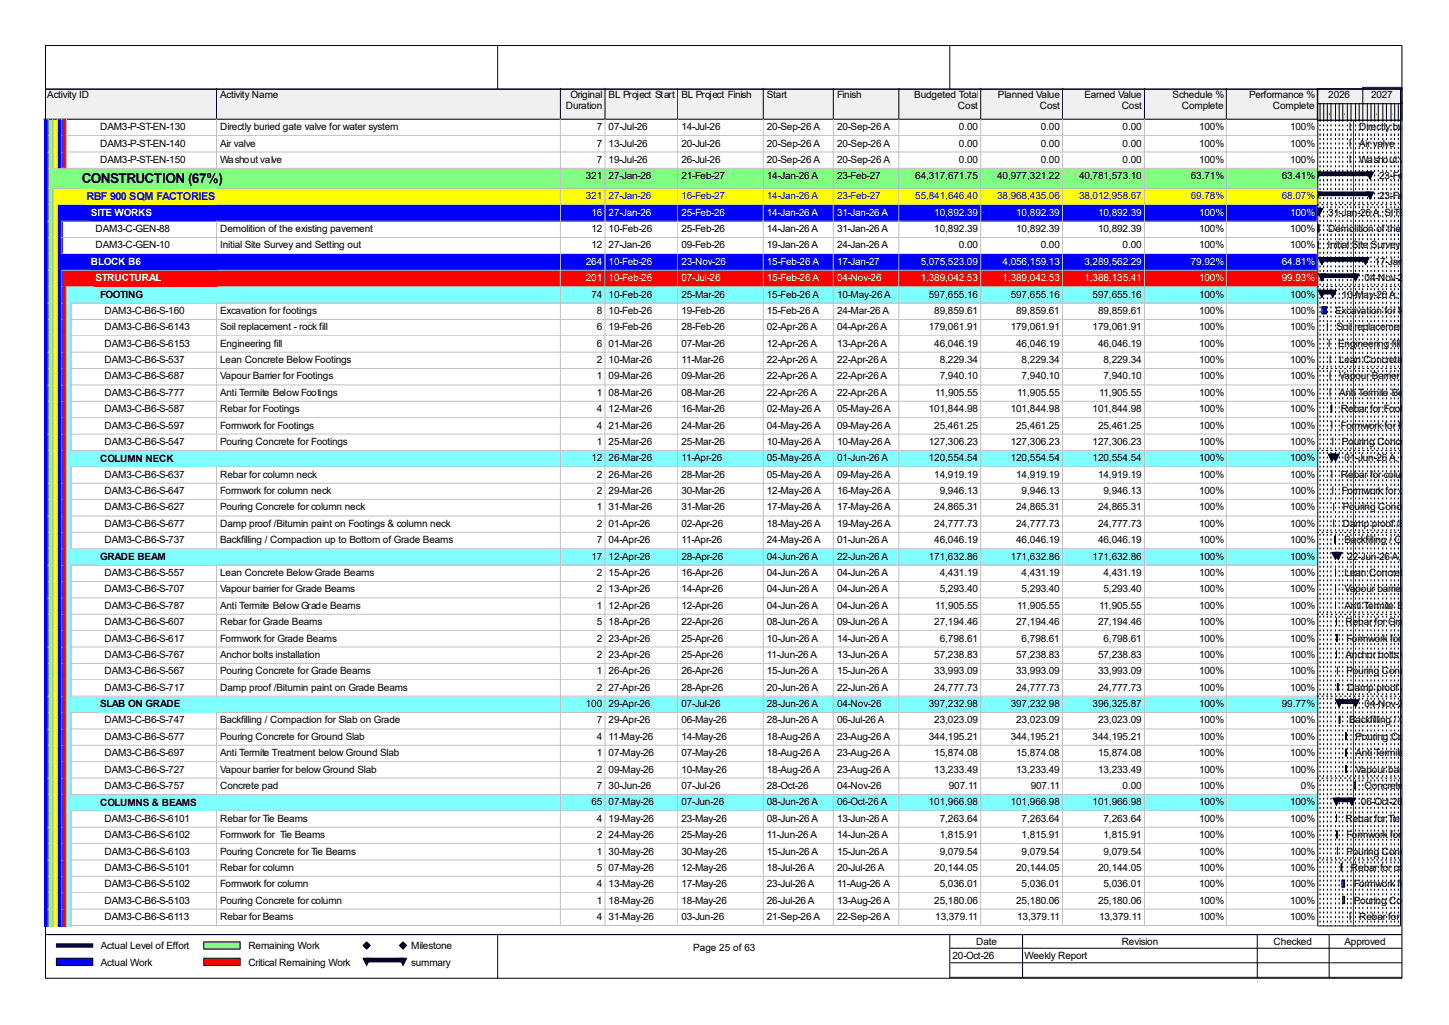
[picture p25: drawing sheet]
<svg xmlns="http://www.w3.org/2000/svg" width="420mm" height="297mm" viewBox="0 0 420 297" stroke-linecap="round" stroke-linejoin="round" font-family="sans-serif">
<defs><g id="words">
<text font-size="4" x="23.7" y="53">CONSTRUCTION (67%)</text>
<text font-size="3.2" fill="#00f" x="25.1" y="58.1">RBF 900 SQM FACTORIES</text>
<g font-size="2.9">
<text x="13.7" y="28.4">Activity ID</text>
<text x="63.8" y="28.4">Activity Name</text>
<text x="165.4" y="28.4">Original</text>
<text x="176.4" y="28.4">BL Project Start</text>
<text x="197.5" y="28.4">BL Project Finish</text>
<text x="222.3" y="28.4">Start</text>
<text x="242.6" y="28.4">Finish</text>
<text x="265" y="28.4">Budgeted Total</text>
<text x="289.3" y="28.4">Planned Value</text>
<text x="314.3" y="28.4">Earned Value</text>
<text x="339.9" y="28.4">Schedule %</text>
<text x="362" y="28.4">Performance %</text>
<text x="385" y="28.4">2026</text>
<text x="397.4" y="28.4">2027</text>
<text x="164" y="31.6">Duration</text>
<text x="277.7" y="31.6">Cost</text>
<text x="301.4" y="31.6">Cost</text>
<text x="325.1" y="31.6">Cost</text>
<text x="342.5" y="31.6">Complete</text>
<text x="368.9" y="31.6">Complete</text>
<text x="385.2" y="33.2">A</text>
<text x="389.7" y="33.2">A</text>
<text x="398.9" y="33.2">A</text>
<text x="403.7" y="33.2">A</text>
<text x="29" y="37.7">DAM3-P-ST-EN-130</text>
<text x="63.8" y="37.7">Directly buried gate valve for water system</text>
<text x="173" y="37.7">7</text>
<text x="176.4" y="37.7">07-Jul-26</text>
<text x="197.5" y="37.7">14-Jul-26</text>
<text x="222.3" y="37.7">20-Sep-26 A</text>
<text x="242.6" y="37.7">20-Sep-26 A</text>
<text x="277.9" y="37.7">0.00</text>
<text x="301.7" y="37.7">0.00</text>
<text x="325.4" y="37.7">0.00</text>
<text x="347.6" y="37.7">100%</text>
<text x="373.9" y="37.7">100%</text>
<text x="394" y="37.7">Directly buried gate va</text>
<text x="29" y="42.5">DAM3-P-ST-EN-140</text>
<text x="29" y="47.2">DAM3-P-ST-EN-150</text>
<text x="63.8" y="42.5">Air valve</text>
<text x="63.8" y="47.2">Washout valve</text>
<text x="173" y="42.5">7</text>
<text x="173" y="47.2">7</text>
<text x="176.4" y="42.5">13-Jul-26</text>
<text x="176.4" y="47.2">19-Jul-26</text>
<text x="197.5" y="42.5">20-Jul-26</text>
<text x="197.5" y="47.2">26-Jul-26</text>
<text x="222.3" y="42.5">20-Sep-26 A</text>
<text x="222.3" y="47.2">20-Sep-26 A</text>
<text x="242.6" y="42.5">20-Sep-26 A</text>
<text x="242.6" y="47.2">20-Sep-26 A</text>
<text x="277.9" y="42.5">0.00</text>
<text x="277.9" y="47.2">0.00</text>
<text x="301.7" y="42.5">0.00</text>
<text x="301.7" y="47.2">0.00</text>
<text x="325.4" y="42.5">0.00</text>
<text x="325.4" y="47.2">0.00</text>
<text x="347.6" y="42.5">100%</text>
<text x="347.6" y="47.2">100%</text>
<text x="373.9" y="42.5">100%</text>
<text x="373.9" y="47.2">100%</text>
<text x="394" y="42.5">Air valve</text>
<text x="394" y="47.2">Washout valve</text>
<text x="169.8" y="51.9">321</text>
<text x="176.4" y="51.9">27-Jan-26</text>
<text x="197.5" y="51.9">21-Feb-27</text>
<text x="222.3" y="51.9">14-Jan-26 A</text>
<text x="242.6" y="51.9">23-Feb-27</text>
<text x="265.3" y="51.9">64,317,671.75</text>
<text x="289" y="51.9">40,977,321.22</text>
<text x="312.8" y="51.9">40,781,573.10</text>
<text x="345.2" y="51.9">63.71%</text>
<text x="371.6" y="51.9">63.41%</text>
<text x="399.8" y="51.9">23-Feb-27, CONS</text>
<text x="399.8" y="57.7">23-Feb-27, RBF 9</text>
<text x="385" y="62.5">31-Jan-26 A, SITE WORKS</text>
<text x="27.7" y="67.2">DAM3-C-GEN-88</text>
<text x="27.7" y="72">DAM3-C-GEN-10</text>
<text x="63.8" y="67.2">Demolition of the existing pavement</text>
<text x="63.8" y="72">Initial Site Survey and Setting out</text>
<text x="171.4" y="67.2">12</text>
<text x="171.4" y="72">12</text>
<text x="176.4" y="67.2">10-Feb-26</text>
<text x="176.4" y="72">27-Jan-26</text>
<text x="197.5" y="67.2">25-Feb-26</text>
<text x="197.5" y="72">09-Feb-26</text>
<text x="222.3" y="67.2">14-Jan-26 A</text>
<text x="222.3" y="72">19-Jan-26 A</text>
<text x="242.6" y="67.2">31-Jan-26 A</text>
<text x="242.6" y="72">24-Jan-26 A</text>
<text x="270.8" y="67.2">10,892.39</text>
<text x="277.9" y="72">0.00</text>
<text x="294.6" y="67.2">10,892.39</text>
<text x="301.7" y="72">0.00</text>
<text x="318.3" y="67.2">10,892.39</text>
<text x="325.4" y="72">0.00</text>
<text x="347.6" y="67.2">100%</text>
<text x="347.6" y="72">100%</text>
<text x="373.9" y="67.2">100%</text>
<text x="373.9" y="72">100%</text>
<text x="384.7" y="72">Initial Site Survey and Setting</text>
<text x="385" y="67.2">Demolition of the existing pav</text>
<text x="398.4" y="76.7">17-Jan-27, BLOCK</text>
<text x="395.5" y="81.4">04-Nov-26, STRUCT</text>
<text x="29" y="86.3">FOOTING</text>
<text x="171.4" y="86.2">74</text>
<text x="176.4" y="86.2">10-Feb-26</text>
<text x="197.5" y="86.2">25-Mar-26</text>
<text x="222.3" y="86.2">15-Feb-26 A</text>
<text x="242.6" y="86.2">10-May-26 A</text>
<text x="269.2" y="86.2">597,655.16</text>
<text x="292.9" y="86.2">597,655.16</text>
<text x="316.7" y="86.2">597,655.16</text>
<text x="347.6" y="86.2">100%</text>
<text x="373.9" y="86.2">100%</text>
<text x="389" y="86.2">10-May-26 A, FOOTING</text>
<text x="30.3" y="91">DAM3-C-B6-S-160</text>
<text x="30.3" y="95.7">DAM3-C-B6-S-6143</text>
<text x="63.8" y="91">Excavation for footings</text>
<text x="63.8" y="95.7">Soil replacement - rock fill</text>
<text x="173" y="91">8</text>
<text x="173" y="95.7">6</text>
<text x="176.4" y="91">10-Feb-26</text>
<text x="176.4" y="95.7">19-Feb-26</text>
<text x="197.5" y="91">19-Feb-26</text>
<text x="197.5" y="95.7">28-Feb-26</text>
<text x="222.3" y="91">15-Feb-26 A</text>
<text x="222.3" y="95.7">02-Apr-26 A</text>
<text x="242.6" y="91">24-Mar-26 A</text>
<text x="242.6" y="95.7">04-Apr-26 A</text>
<text x="269.2" y="95.7">179,061.91</text>
<text x="270.8" y="91">89,859.61</text>
<text x="292.9" y="95.7">179,061.91</text>
<text x="294.6" y="91">89,859.61</text>
<text x="316.7" y="95.7">179,061.91</text>
<text x="318.3" y="91">89,859.61</text>
<text x="347.6" y="91">100%</text>
<text x="347.6" y="95.7">100%</text>
<text x="373.9" y="91">100%</text>
<text x="373.9" y="95.7">100%</text>
<text x="387.1" y="91">Excavation for footings</text>
<text x="387.3" y="95.7">Soil replacement - rock fill</text>
<text x="30.3" y="100.5">DAM3-C-B6-S-6153</text>
<text x="63.8" y="100.5">Engineering fill</text>
<text x="173" y="100.5">6</text>
<text x="176.4" y="100.5">01-Mar-26</text>
<text x="197.5" y="100.5">07-Mar-26</text>
<text x="222.3" y="100.5">12-Apr-26 A</text>
<text x="242.6" y="100.5">13-Apr-26 A</text>
<text x="270.8" y="100.5">46,046.19</text>
<text x="294.6" y="100.5">46,046.19</text>
<text x="318.3" y="100.5">46,046.19</text>
<text x="347.6" y="100.5">100%</text>
<text x="373.9" y="100.5">100%</text>
<text x="387.9" y="100.5">Engineering fill</text>
<text x="30.3" y="105.2">DAM3-C-B6-S-537</text>
<text x="63.8" y="105.2">Lean Concrete Below Footings</text>
<text x="173" y="105.2">2</text>
<text x="176.4" y="105.2">10-Mar-26</text>
<text x="197.5" y="105.2">11-Mar-26</text>
<text x="222.3" y="105.2">22-Apr-26 A</text>
<text x="242.6" y="105.2">22-Apr-26 A</text>
<text x="272.4" y="105.2">8,229.34</text>
<text x="296.1" y="105.2">8,229.34</text>
<text x="319.9" y="105.2">8,229.34</text>
<text x="347.6" y="105.2">100%</text>
<text x="373.9" y="105.2">100%</text>
<text x="388.2" y="105.2">Lean Concrete Below Foot</text>
<text x="30.3" y="109.9">DAM3-C-B6-S-687</text>
<text x="63.8" y="109.9">Vapour Barrier for Footings</text>
<text x="173" y="109.9">1</text>
<text x="176.4" y="109.9">09-Mar-26</text>
<text x="197.5" y="109.9">09-Mar-26</text>
<text x="222.3" y="109.9">22-Apr-26 A</text>
<text x="242.6" y="109.9">22-Apr-26 A</text>
<text x="272.4" y="109.9">7,940.10</text>
<text x="296.1" y="109.9">7,940.10</text>
<text x="319.9" y="109.9">7,940.10</text>
<text x="347.6" y="109.9">100%</text>
<text x="373.9" y="109.9">100%</text>
<text x="388.2" y="109.9">Vapour Barrier for Footings</text>
<text x="30.3" y="114.7">DAM3-C-B6-S-777</text>
<text x="30.3" y="119.4">DAM3-C-B6-S-587</text>
<text x="63.8" y="114.7">Anti Termite Below Footings</text>
<text x="63.8" y="119.4">Rebar for Footings</text>
<text x="173" y="114.7">1</text>
<text x="173" y="119.4">4</text>
<text x="176.4" y="114.7">08-Mar-26</text>
<text x="176.4" y="119.4">12-Mar-26</text>
<text x="197.5" y="114.7">08-Mar-26</text>
<text x="197.5" y="119.4">16-Mar-26</text>
<text x="222.3" y="114.7">22-Apr-26 A</text>
<text x="222.3" y="119.4">02-May-26 A</text>
<text x="242.6" y="114.7">22-Apr-26 A</text>
<text x="242.6" y="119.4">05-May-26 A</text>
<text x="269.2" y="119.4">101,844.98</text>
<text x="271.1" y="114.7">11,905.55</text>
<text x="292.9" y="119.4">101,844.98</text>
<text x="294.8" y="114.7">11,905.55</text>
<text x="316.7" y="119.4">101,844.98</text>
<text x="318.6" y="114.7">11,905.55</text>
<text x="347.6" y="114.7">100%</text>
<text x="347.6" y="119.4">100%</text>
<text x="373.9" y="114.7">100%</text>
<text x="373.9" y="119.4">100%</text>
<text x="388.2" y="114.7">Anti Termite Below Footings</text>
<text x="388.7" y="119.4">Rebar for Footings</text>
<text x="30.3" y="124.2">DAM3-C-B6-S-597</text>
<text x="63.8" y="124.2">Formwork for Footings</text>
<text x="173" y="124.2">4</text>
<text x="176.4" y="124.2">21-Mar-26</text>
<text x="197.5" y="124.2">24-Mar-26</text>
<text x="222.3" y="124.2">04-May-26 A</text>
<text x="242.6" y="124.2">09-May-26 A</text>
<text x="270.8" y="124.2">25,461.25</text>
<text x="294.6" y="124.2">25,461.25</text>
<text x="318.3" y="124.2">25,461.25</text>
<text x="347.6" y="124.2">100%</text>
<text x="373.9" y="124.2">100%</text>
<text x="388.7" y="124.2">Formwork for Footings</text>
<text x="30.3" y="128.9">DAM3-C-B6-S-547</text>
<text x="63.8" y="128.9">Pouring Concrete for Footings</text>
<text x="173" y="128.9">1</text>
<text x="176.4" y="128.9">25-Mar-26</text>
<text x="197.5" y="128.9">25-Mar-26</text>
<text x="222.3" y="128.9">10-May-26 A</text>
<text x="242.6" y="128.9">10-May-26 A</text>
<text x="269.2" y="128.9">127,306.23</text>
<text x="292.9" y="128.9">127,306.23</text>
<text x="316.7" y="128.9">127,306.23</text>
<text x="347.6" y="128.9">100%</text>
<text x="373.9" y="128.9">100%</text>
<text x="389" y="128.9">Pouring Concrete for Footi</text>
<text x="29" y="133.8">COLUMN NECK</text>
<text x="171.4" y="133.7">12</text>
<text x="176.4" y="133.7">26-Mar-26</text>
<text x="197.5" y="133.7">11-Apr-26</text>
<text x="222.3" y="133.7">05-May-26 A</text>
<text x="242.6" y="133.7">01-Jun-26 A</text>
<text x="269.2" y="133.7">120,554.54</text>
<text x="292.9" y="133.7">120,554.54</text>
<text x="316.7" y="133.7">120,554.54</text>
<text x="347.6" y="133.7">100%</text>
<text x="373.9" y="133.7">100%</text>
<text x="389.7" y="133.7">01-Jun-26 A, COLUMN N</text>
<text x="30.3" y="138.4">DAM3-C-B6-S-637</text>
<text x="30.3" y="143.2">DAM3-C-B6-S-647</text>
<text x="63.8" y="138.4">Rebar for column neck</text>
<text x="63.8" y="143.2">Formwork for column neck</text>
<text x="173" y="138.4">2</text>
<text x="173" y="143.2">2</text>
<text x="176.4" y="138.4">26-Mar-26</text>
<text x="176.4" y="143.2">29-Mar-26</text>
<text x="197.5" y="138.4">28-Mar-26</text>
<text x="197.5" y="143.2">30-Mar-26</text>
<text x="222.3" y="138.4">05-May-26 A</text>
<text x="222.3" y="143.2">12-May-26 A</text>
<text x="242.6" y="138.4">09-May-26 A</text>
<text x="242.6" y="143.2">16-May-26 A</text>
<text x="270.8" y="138.4">14,919.19</text>
<text x="272.4" y="143.2">9,946.13</text>
<text x="294.6" y="138.4">14,919.19</text>
<text x="296.1" y="143.2">9,946.13</text>
<text x="318.3" y="138.4">14,919.19</text>
<text x="319.9" y="143.2">9,946.13</text>
<text x="347.6" y="138.4">100%</text>
<text x="347.6" y="143.2">100%</text>
<text x="373.9" y="138.4">100%</text>
<text x="373.9" y="143.2">100%</text>
<text x="388.7" y="138.4">Rebar for column neck</text>
<text x="389" y="143.2">Formwork for column neck</text>
<text x="30.3" y="147.9">DAM3-C-B6-S-627</text>
<text x="63.8" y="147.9">Pouring Concrete for column neck</text>
<text x="173" y="147.9">1</text>
<text x="176.4" y="147.9">31-Mar-26</text>
<text x="197.5" y="147.9">31-Mar-26</text>
<text x="222.3" y="147.9">17-May-26 A</text>
<text x="242.6" y="147.9">17-May-26 A</text>
<text x="270.8" y="147.9">24,865.31</text>
<text x="294.6" y="147.9">24,865.31</text>
<text x="318.3" y="147.9">24,865.31</text>
<text x="347.6" y="147.9">100%</text>
<text x="373.9" y="147.9">100%</text>
<text x="389.2" y="147.9">Pouring Concrete for colum</text>
<text x="30.3" y="152.7">DAM3-C-B6-S-677</text>
<text x="63.8" y="152.7">Damp proof /Bitumin paint on Footings &amp; column neck</text>
<text x="173" y="152.7">2</text>
<text x="176.4" y="152.7">01-Apr-26</text>
<text x="197.5" y="152.7">02-Apr-26</text>
<text x="222.3" y="152.7">18-May-26 A</text>
<text x="242.6" y="152.7">19-May-26 A</text>
<text x="270.8" y="152.7">24,777.73</text>
<text x="294.6" y="152.7">24,777.73</text>
<text x="318.3" y="152.7">24,777.73</text>
<text x="347.6" y="152.7">100%</text>
<text x="373.9" y="152.7">100%</text>
<text x="389.2" y="152.7">Damp proof /Bitumin paint</text>
<text x="30.3" y="157.4">DAM3-C-B6-S-737</text>
<text x="63.8" y="157.4">Backfilling / Compaction up to Bottom of Grade Beams</text>
<text x="173" y="157.4">7</text>
<text x="176.4" y="157.4">04-Apr-26</text>
<text x="197.5" y="157.4">11-Apr-26</text>
<text x="222.3" y="157.4">24-May-26 A</text>
<text x="242.6" y="157.4">01-Jun-26 A</text>
<text x="270.8" y="157.4">46,046.19</text>
<text x="294.6" y="157.4">46,046.19</text>
<text x="318.3" y="157.4">46,046.19</text>
<text x="347.6" y="157.4">100%</text>
<text x="373.9" y="157.4">100%</text>
<text x="389.7" y="157.4">Backfilling / Compaction u</text>
<text x="29" y="162.3">GRADE BEAM</text>
<text x="30.3" y="166.9">DAM3-C-B6-S-557</text>
<text x="63.8" y="166.9">Lean Concrete Below Grade Beams</text>
<text x="171.4" y="162.2">17</text>
<text x="173" y="166.9">2</text>
<text x="176.4" y="162.2">12-Apr-26</text>
<text x="176.4" y="166.9">15-Apr-26</text>
<text x="197.5" y="162.2">28-Apr-26</text>
<text x="197.5" y="166.9">16-Apr-26</text>
<text x="222.3" y="162.2">04-Jun-26 A</text>
<text x="222.3" y="166.9">04-Jun-26 A</text>
<text x="242.6" y="162.2">22-Jun-26 A</text>
<text x="242.6" y="166.9">04-Jun-26 A</text>
<text x="269.2" y="162.2">171,632.86</text>
<text x="272.4" y="166.9">4,431.19</text>
<text x="292.9" y="162.2">171,632.86</text>
<text x="296.1" y="166.9">4,431.19</text>
<text x="316.7" y="162.2">171,632.86</text>
<text x="319.9" y="166.9">4,431.19</text>
<text x="347.6" y="162.2">100%</text>
<text x="347.6" y="166.9">100%</text>
<text x="373.9" y="162.2">100%</text>
<text x="373.9" y="166.9">100%</text>
<text x="389.7" y="166.9">Lean Concrete Below Gra</text>
<text x="390.5" y="162.2">22-Jun-26 A, GRADE BE</text>
<text x="30.3" y="171.7">DAM3-C-B6-S-707</text>
<text x="63.8" y="171.7">Vapour barrier for Grade Beams</text>
<text x="173" y="171.7">2</text>
<text x="176.4" y="171.7">13-Apr-26</text>
<text x="197.5" y="171.7">14-Apr-26</text>
<text x="222.3" y="171.7">04-Jun-26 A</text>
<text x="242.6" y="171.7">04-Jun-26 A</text>
<text x="272.4" y="171.7">5,293.40</text>
<text x="296.1" y="171.7">5,293.40</text>
<text x="319.9" y="171.7">5,293.40</text>
<text x="347.6" y="171.7">100%</text>
<text x="373.9" y="171.7">100%</text>
<text x="389.7" y="171.7">Vapour barrier for Grade B</text>
<text x="30.3" y="176.4">DAM3-C-B6-S-787</text>
<text x="63.8" y="176.4">Anti Termite Below Grade Beams</text>
<text x="173" y="176.4">1</text>
<text x="176.4" y="176.4">12-Apr-26</text>
<text x="197.5" y="176.4">12-Apr-26</text>
<text x="222.3" y="176.4">04-Jun-26 A</text>
<text x="242.6" y="176.4">04-Jun-26 A</text>
<text x="271.1" y="176.4">11,905.55</text>
<text x="294.8" y="176.4">11,905.55</text>
<text x="318.6" y="176.4">11,905.55</text>
<text x="347.6" y="176.4">100%</text>
<text x="373.9" y="176.4">100%</text>
<text x="389.7" y="176.4">Anti Termite Below Grade</text>
<text x="30.3" y="181.1">DAM3-C-B6-S-607</text>
<text x="30.3" y="185.9">DAM3-C-B6-S-617</text>
<text x="63.8" y="181.1">Rebar for Grade Beams</text>
<text x="63.8" y="185.9">Formwork for Grade Beams</text>
<text x="173" y="181.1">5</text>
<text x="173" y="185.9">2</text>
<text x="176.4" y="181.1">18-Apr-26</text>
<text x="176.4" y="185.9">23-Apr-26</text>
<text x="197.5" y="181.1">22-Apr-26</text>
<text x="197.5" y="185.9">25-Apr-26</text>
<text x="222.3" y="181.1">08-Jun-26 A</text>
<text x="222.3" y="185.9">10-Jun-26 A</text>
<text x="242.6" y="181.1">09-Jun-26 A</text>
<text x="242.6" y="185.9">14-Jun-26 A</text>
<text x="270.8" y="181.1">27,194.46</text>
<text x="272.4" y="185.9">6,798.61</text>
<text x="294.6" y="181.1">27,194.46</text>
<text x="296.1" y="185.9">6,798.61</text>
<text x="318.3" y="181.1">27,194.46</text>
<text x="319.9" y="185.9">6,798.61</text>
<text x="347.6" y="181.1">100%</text>
<text x="347.6" y="185.9">100%</text>
<text x="373.9" y="181.1">100%</text>
<text x="373.9" y="185.9">100%</text>
<text x="390" y="181.1">Rebar for Grade Beams</text>
<text x="390.3" y="185.9">Formwork for Grade Beam</text>
<text x="30.3" y="190.6">DAM3-C-B6-S-767</text>
<text x="63.8" y="190.6">Anchor bolts installation</text>
<text x="173" y="190.6">2</text>
<text x="176.4" y="190.6">23-Apr-26</text>
<text x="197.5" y="190.6">25-Apr-26</text>
<text x="222.3" y="190.6">11-Jun-26 A</text>
<text x="242.6" y="190.6">13-Jun-26 A</text>
<text x="270.8" y="190.6">57,238.83</text>
<text x="294.6" y="190.6">57,238.83</text>
<text x="318.3" y="190.6">57,238.83</text>
<text x="347.6" y="190.6">100%</text>
<text x="373.9" y="190.6">100%</text>
<text x="390" y="190.6">Anchor bolts installation</text>
<text x="30.3" y="195.4">DAM3-C-B6-S-567</text>
<text x="63.8" y="195.4">Pouring Concrete for Grade Beams</text>
<text x="173" y="195.4">1</text>
<text x="176.4" y="195.4">26-Apr-26</text>
<text x="197.5" y="195.4">26-Apr-26</text>
<text x="222.3" y="195.4">15-Jun-26 A</text>
<text x="242.6" y="195.4">15-Jun-26 A</text>
<text x="270.8" y="195.4">33,993.09</text>
<text x="294.6" y="195.4">33,993.09</text>
<text x="318.3" y="195.4">33,993.09</text>
<text x="347.6" y="195.4">100%</text>
<text x="373.9" y="195.4">100%</text>
<text x="390.3" y="195.4">Pouring Concrete for Gra</text>
<text x="30.3" y="200.1">DAM3-C-B6-S-717</text>
<text x="63.8" y="200.1">Damp proof /Bitumin paint on Grade Beams</text>
<text x="173" y="200.1">2</text>
<text x="176.4" y="200.1">27-Apr-26</text>
<text x="197.5" y="200.1">28-Apr-26</text>
<text x="222.3" y="200.1">20-Jun-26 A</text>
<text x="242.6" y="200.1">22-Jun-26 A</text>
<text x="270.8" y="200.1">24,777.73</text>
<text x="294.6" y="200.1">24,777.73</text>
<text x="318.3" y="200.1">24,777.73</text>
<text x="347.6" y="200.1">100%</text>
<text x="373.9" y="200.1">100%</text>
<text x="390.5" y="200.1">Damp proof /Bitumin pain</text>
<text x="29" y="205">SLAB ON GRADE</text>
<text x="30.3" y="209.6">DAM3-C-B6-S-747</text>
<text x="63.8" y="209.6">Backfilling / Compaction for Slab on Grade</text>
<text x="169.8" y="204.9">100</text>
<text x="173" y="209.6">7</text>
<text x="176.4" y="204.9">29-Apr-26</text>
<text x="176.4" y="209.6">29-Apr-26</text>
<text x="197.5" y="204.9">07-Jul-26</text>
<text x="197.5" y="209.6">06-May-26</text>
<text x="222.3" y="204.9">28-Jun-26 A</text>
<text x="222.3" y="209.6">28-Jun-26 A</text>
<text x="242.6" y="204.9">04-Nov-26</text>
<text x="242.6" y="209.6">06-Jul-26 A</text>
<text x="269.2" y="204.9">397,232.98</text>
<text x="270.8" y="209.6">23,023.09</text>
<text x="292.9" y="204.9">397,232.98</text>
<text x="294.6" y="209.6">23,023.09</text>
<text x="316.7" y="204.9">396,325.87</text>
<text x="318.3" y="209.6">23,023.09</text>
<text x="347.6" y="204.9">100%</text>
<text x="347.6" y="209.6">100%</text>
<text x="371.6" y="204.9">99.77%</text>
<text x="373.9" y="209.6">100%</text>
<text x="391" y="209.6">Backfilling / Compaction</text>
<text x="395.5" y="204.9">04-Nov-26, SLAB ON</text>
<text x="30.3" y="214.4">DAM3-C-B6-S-577</text>
<text x="63.8" y="214.4">Pouring Concrete for Ground Slab</text>
<text x="173" y="214.4">4</text>
<text x="176.4" y="214.4">11-May-26</text>
<text x="197.5" y="214.4">14-May-26</text>
<text x="222.3" y="214.4">18-Aug-26 A</text>
<text x="242.6" y="214.4">23-Aug-26 A</text>
<text x="269.2" y="214.4">344,195.21</text>
<text x="292.9" y="214.4">344,195.21</text>
<text x="316.7" y="214.4">344,195.21</text>
<text x="347.6" y="214.4">100%</text>
<text x="373.9" y="214.4">100%</text>
<text x="392.9" y="214.4">Pouring Concrete for G</text>
<text x="30.3" y="219.1">DAM3-C-B6-S-697</text>
<text x="63.8" y="219.1">Anti Termite Treatment below Ground Slab</text>
<text x="173" y="219.1">1</text>
<text x="176.4" y="219.1">07-May-26</text>
<text x="197.5" y="219.1">07-May-26</text>
<text x="222.3" y="219.1">18-Aug-26 A</text>
<text x="242.6" y="219.1">23-Aug-26 A</text>
<text x="270.8" y="219.1">15,874.08</text>
<text x="294.6" y="219.1">15,874.08</text>
<text x="318.3" y="219.1">15,874.08</text>
<text x="347.6" y="219.1">100%</text>
<text x="373.9" y="219.1">100%</text>
<text x="392.9" y="219.1">Anti Termite Treatment</text>
<text x="30.3" y="223.9">DAM3-C-B6-S-727</text>
<text x="63.8" y="223.9">Vapour barrier for below Ground Slab</text>
<text x="173" y="223.9">2</text>
<text x="176.4" y="223.9">09-May-26</text>
<text x="197.5" y="223.9">10-May-26</text>
<text x="222.3" y="223.9">18-Aug-26 A</text>
<text x="242.6" y="223.9">23-Aug-26 A</text>
<text x="270.8" y="223.9">13,233.49</text>
<text x="294.6" y="223.9">13,233.49</text>
<text x="318.3" y="223.9">13,233.49</text>
<text x="347.6" y="223.9">100%</text>
<text x="373.9" y="223.9">100%</text>
<text x="392.9" y="223.9">Vapour barrier for below</text>
<text x="29" y="233.4">COLUMNS &amp; BEAMS</text>
<text x="30.3" y="228.6">DAM3-C-B6-S-757</text>
<text x="63.8" y="228.6">Concrete pad</text>
<text x="171.4" y="233.3">65</text>
<text x="173" y="228.6">7</text>
<text x="176.4" y="228.6">30-Jun-26</text>
<text x="176.4" y="233.3">07-May-26</text>
<text x="197.5" y="228.6">07-Jul-26</text>
<text x="197.5" y="233.3">07-Jun-26</text>
<text x="222.3" y="228.6">28-Oct-26</text>
<text x="222.3" y="233.3">08-Jun-26 A</text>
<text x="242.6" y="228.6">04-Nov-26</text>
<text x="242.6" y="233.3">06-Oct-26 A</text>
<text x="269.2" y="233.3">101,966.98</text>
<text x="275" y="228.6">907.11</text>
<text x="292.9" y="233.3">101,966.98</text>
<text x="298.7" y="228.6">907.11</text>
<text x="316.7" y="233.3">101,966.98</text>
<text x="325.4" y="228.6">0.00</text>
<text x="347.6" y="228.6">100%</text>
<text x="347.6" y="233.3">100%</text>
<text x="373.9" y="233.3">100%</text>
<text x="377.1" y="228.6">0%</text>
<text x="394.5" y="233.3">06-Oct-26 A, COLUMN</text>
<text x="395.5" y="228.6">Concrete pad</text>
<text x="30.3" y="238.1">DAM3-C-B6-S-6101</text>
<text x="63.8" y="238.1">Rebar for Tie Beams</text>
<text x="173" y="238.1">4</text>
<text x="176.4" y="238.1">19-May-26</text>
<text x="197.5" y="238.1">23-May-26</text>
<text x="222.3" y="238.1">08-Jun-26 A</text>
<text x="242.6" y="238.1">13-Jun-26 A</text>
<text x="272.4" y="238.1">7,263.64</text>
<text x="296.1" y="238.1">7,263.64</text>
<text x="319.9" y="238.1">7,263.64</text>
<text x="347.6" y="238.1">100%</text>
<text x="373.9" y="238.1">100%</text>
<text x="390" y="238.1">Rebar for Tie Beams</text>
<text x="30.3" y="242.9">DAM3-C-B6-S-6102</text>
<text x="63.8" y="242.9">Formwork for Tie Beams</text>
<text x="173" y="242.9">2</text>
<text x="176.4" y="242.9">24-May-26</text>
<text x="197.5" y="242.9">25-May-26</text>
<text x="222.3" y="242.9">11-Jun-26 A</text>
<text x="242.6" y="242.9">14-Jun-26 A</text>
<text x="272.4" y="242.9">1,815.91</text>
<text x="296.1" y="242.9">1,815.91</text>
<text x="319.9" y="242.9">1,815.91</text>
<text x="347.6" y="242.9">100%</text>
<text x="373.9" y="242.9">100%</text>
<text x="390.3" y="242.9">Formwork for Tie Beams</text>
<text x="30.3" y="247.6">DAM3-C-B6-S-6103</text>
<text x="63.8" y="247.6">Pouring Concrete for Tie Beams</text>
<text x="173" y="247.6">1</text>
<text x="176.4" y="247.6">30-May-26</text>
<text x="197.5" y="247.6">30-May-26</text>
<text x="222.3" y="247.6">15-Jun-26 A</text>
<text x="242.6" y="247.6">15-Jun-26 A</text>
<text x="272.4" y="247.6">9,079.54</text>
<text x="296.1" y="247.6">9,079.54</text>
<text x="319.9" y="247.6">9,079.54</text>
<text x="347.6" y="247.6">100%</text>
<text x="373.9" y="247.6">100%</text>
<text x="390.3" y="247.6">Pouring Concrete for Tie B</text>
<text x="30.3" y="252.3">DAM3-C-B6-S-5101</text>
<text x="30.3" y="257.1">DAM3-C-B6-S-5102</text>
<text x="63.8" y="252.3">Rebar for column</text>
<text x="63.8" y="257.1">Formwork for column</text>
<text x="173" y="252.3">5</text>
<text x="173" y="257.1">4</text>
<text x="176.4" y="252.3">07-May-26</text>
<text x="176.4" y="257.1">13-May-26</text>
<text x="197.5" y="252.3">12-May-26</text>
<text x="197.5" y="257.1">17-May-26</text>
<text x="222.3" y="252.3">18-Jul-26 A</text>
<text x="222.3" y="257.1">23-Jul-26 A</text>
<text x="242.6" y="252.3">20-Jul-26 A</text>
<text x="242.6" y="257.1">11-Aug-26 A</text>
<text x="270.8" y="252.3">20,144.05</text>
<text x="272.4" y="257.1">5,036.01</text>
<text x="294.6" y="252.3">20,144.05</text>
<text x="296.1" y="257.1">5,036.01</text>
<text x="318.3" y="252.3">20,144.05</text>
<text x="319.9" y="257.1">5,036.01</text>
<text x="347.6" y="252.3">100%</text>
<text x="347.6" y="257.1">100%</text>
<text x="373.9" y="252.3">100%</text>
<text x="373.9" y="257.1">100%</text>
<text x="391.6" y="252.3">Rebar for column</text>
<text x="392.4" y="257.1">Formwork for column</text>
<text x="30.3" y="261.8">DAM3-C-B6-S-5103</text>
<text x="63.8" y="261.8">Pouring Concrete for column</text>
<text x="173" y="261.8">1</text>
<text x="176.4" y="261.8">18-May-26</text>
<text x="197.5" y="261.8">18-May-26</text>
<text x="222.3" y="261.8">26-Jul-26 A</text>
<text x="242.6" y="261.8">13-Aug-26 A</text>
<text x="270.8" y="261.8">25,180.06</text>
<text x="294.6" y="261.8">25,180.06</text>
<text x="318.3" y="261.8">25,180.06</text>
<text x="347.6" y="261.8">100%</text>
<text x="373.9" y="261.8">100%</text>
<text x="392.4" y="261.8">Pouring Concrete for co</text>
<text x="30.3" y="266.6">DAM3-C-B6-S-6113</text>
<text x="63.8" y="266.6">Rebar for Beams</text>
<text x="173" y="266.6">4</text>
<text x="176.4" y="266.6">31-May-26</text>
<text x="197.5" y="266.6">03-Jun-26</text>
<text x="222.3" y="266.6">21-Sep-26 A</text>
<text x="242.6" y="266.6">22-Sep-26 A</text>
<text x="271.1" y="266.6">13,379.11</text>
<text x="294.8" y="266.6">13,379.11</text>
<text x="318.6" y="266.6">13,379.11</text>
<text x="347.6" y="266.6">100%</text>
<text x="373.9" y="266.6">100%</text>
<text x="394" y="266.6">Rebar for Beams</text>
<text x="29.3" y="275">Actual Level of Effort</text>
<text x="72" y="275">Remaining Work</text>
<text x="119.2" y="275">Milestone</text>
<text x="200.9" y="275.5">Page 25 of 63</text>
<text x="283" y="273.7">Date</text>
<text x="325.1" y="273.7">Revision</text>
<text x="369.1" y="273.7">Checked</text>
<text x="389.7" y="273.7">Approved</text>
<text x="29.3" y="279.8">Actual Work</text>
<text x="72" y="279.8">Critical Remaining Work</text>
<text x="119.2" y="279.8">summary</text>
<text x="276.1" y="277.9">20-Oct-26</text>
<text x="296.9" y="277.9">Weekly Report</text>
</g>
<g font-size="2.9" fill="#00f">
<text x="169.8" y="57.7">321</text>
<text x="176.4" y="57.7">27-Jan-26</text>
<text x="197.5" y="57.7">16-Feb-27</text>
<text x="222.3" y="57.7">14-Jan-26 A</text>
<text x="242.6" y="57.7">23-Feb-27</text>
<text x="265.3" y="57.7">55,841,646.40</text>
<text x="289" y="57.7">38,968,435.06</text>
<text x="312.8" y="57.7">38,012,958.67</text>
<text x="345.2" y="57.7">69.78%</text>
<text x="371.6" y="57.7">68.07%</text>
</g>
<g font-size="2.9" fill="#fff">
<text x="26.4" y="62.6">SITE WORKS</text>
<text x="171.4" y="62.5">16</text>
<text x="176.4" y="62.5">27-Jan-26</text>
<text x="197.5" y="62.5">25-Feb-26</text>
<text x="222.3" y="62.5">14-Jan-26 A</text>
<text x="242.6" y="62.5">31-Jan-26 A</text>
<text x="270.8" y="62.5">10,892.39</text>
<text x="294.6" y="62.5">10,892.39</text>
<text x="318.3" y="62.5">10,892.39</text>
<text x="347.6" y="62.5">100%</text>
<text x="373.9" y="62.5">100%</text>
<text x="26.4" y="76.8">BLOCK B6</text>
<text x="169.8" y="76.7">264</text>
<text x="176.4" y="76.7">10-Feb-26</text>
<text x="197.5" y="76.7">23-Nov-26</text>
<text x="222.3" y="76.7">15-Feb-26 A</text>
<text x="242.6" y="76.7">17-Jan-27</text>
<text x="266.9" y="76.7">5,075,523.09</text>
<text x="290.6" y="76.7">4,056,159.13</text>
<text x="314.3" y="76.7">3,289,562.29</text>
<text x="345.2" y="76.7">79.92%</text>
<text x="371.6" y="76.7">64.81%</text>
<text x="27.7" y="81.5">STRUCTURAL</text>
<text x="169.8" y="81.4">201</text>
<text x="176.4" y="81.4">10-Feb-26</text>
<text x="197.5" y="81.4">07-Jul-26</text>
<text x="222.3" y="81.4">15-Feb-26 A</text>
<text x="242.6" y="81.4">04-Nov-26</text>
<text x="266.9" y="81.4">1,389,042.53</text>
<text x="290.6" y="81.4">1,389,042.53</text>
<text x="314.3" y="81.4">1,388,135.41</text>
<text x="347.6" y="81.4">100%</text>
<text x="371.6" y="81.4">99.93%</text>
</g>
</g></defs>
<path d="M12.9 25.6h50.1v9.2h-50.1z" fill="#f0f0f0"/>
<path d="M62.8 25.6v8.9h-50.1" fill="none" stroke="#000" stroke-width=".29"/>
<path d="M63 25.6h99.7v9.2h-99.7z" fill="#f0f0f0"/>
<path d="M162.4 25.6v8.9h-99.6" fill="none" stroke="#000" stroke-width=".29"/>
<path d="M162.7 25.6h12.9v9.2h-12.9z" fill="#f0f0f0"/>
<path d="M175.4 25.6v8.9h-13" fill="none" stroke="#000" stroke-width=".29"/>
<path d="M175.6 25.6h21.1v9.2h-21.1z" fill="#f0f0f0"/>
<path d="M196.4 25.6v8.9h-21" fill="none" stroke="#000" stroke-width=".29"/>
<path d="M196.7 25.6h24.8v9.2h-24.8z" fill="#f0f0f0"/>
<path d="M221.2 25.6v8.9h-24.8" fill="none" stroke="#000" stroke-width=".29"/>
<path d="M221.5 25.6h20.3v9.2h-20.3z" fill="#f0f0f0"/>
<path d="M241.5 25.6v8.9h-20.3" fill="none" stroke="#000" stroke-width=".29"/>
<path d="M241.8 25.6h19v9.2h-19z" fill="#f0f0f0"/>
<path d="M260.5 25.6v8.9h-19" fill="none" stroke="#000" stroke-width=".29"/>
<path d="M260.8 25.6h23.7v9.2h-23.7z" fill="#f0f0f0"/>
<path d="M284.3 25.6v8.9h-23.8" fill="none" stroke="#000" stroke-width=".29"/>
<path d="M284.5 25.6h23.8v9.2h-23.8z" fill="#f0f0f0"/>
<path d="M308 25.6v8.9h-23.7" fill="none" stroke="#000" stroke-width=".29"/>
<path d="M308.3 25.6h23.7v9.2h-23.7z" fill="#f0f0f0"/>
<path d="M331.7 25.6v8.9h-23.7" fill="none" stroke="#000" stroke-width=".29"/>
<path d="M332 25.6h23.7v9.2h-23.7z" fill="#f0f0f0"/>
<path d="M355.5 25.6v8.9h-23.8" fill="none" stroke="#000" stroke-width=".29"/>
<path d="M355.7 25.6h26.4v9.2h-26.4z" fill="#f0f0f0"/>
<path d="M381.8 25.6v8.9h-26.3" fill="none" stroke="#000" stroke-width=".29"/>
<path d="M12.9 34.8h1.3v4.7h-1.3z" fill="#00f"/>
<path d="M14 34.5v5.1" fill="none" stroke="#c0c0c0" stroke-width=".29"/>
<path d="M14.2 34.8h1.4v4.7h-1.4z" fill="#80ff80"/>
<path d="M15.3 34.5v5.1" fill="none" stroke="#c0c0c0" stroke-width=".29"/>
<path d="M15.6 34.8h1.3v4.7h-1.3z" fill="#ff0"/>
<path d="M16.6 34.5v5.1" fill="none" stroke="#c0c0c0" stroke-width=".29"/>
<path d="M16.9 34.8h1.3v4.7h-1.3z" fill="#00f"/>
<path d="M17.9 34.5v5.1" fill="none" stroke="#c0c0c0" stroke-width=".29"/>
<path d="M18.2 34.8h1.3v4.7h-1.3z" fill="#f00"/>
<path d="M19.2 34.5v5.1" fill="none" stroke="#c0c0c0" stroke-width=".29"/>
<path d="M19.5 34.8h43.5v4.7h-43.5z" fill="#fff"/>
<path d="M19.2 39.3h43.8M62.8 34.5v5.1" fill="none" stroke="#c0c0c0" stroke-width=".29"/>
<g fill="#fff">
<path d="M63 34.8h99.7v4.7h-99.7z"/>
<path d="M63.5 35.1h98.4v4.2h-98.4z"/>
</g>
<path d="M162.4 34.5v4.8h-99.4" fill="none" stroke="#c0c0c0" stroke-width=".29"/>
<g fill="#fff">
<path d="M162.7 34.8h12.9v4.7h-12.9z"/>
<path d="M163.2 35.1h11.6v4.2h-11.6z"/>
</g>
<path d="M175.4 34.5v4.8h-12.7" fill="none" stroke="#c0c0c0" stroke-width=".29"/>
<g fill="#fff">
<path d="M175.6 34.8h21.1v4.7h-21.1z"/>
<path d="M176.1 35.1h19.8v4.2h-19.8z"/>
</g>
<path d="M196.4 34.5v4.8h-20.8" fill="none" stroke="#c0c0c0" stroke-width=".29"/>
<g fill="#fff">
<path d="M196.7 34.8h24.8v4.7h-24.8z"/>
<path d="M197.2 35.1h23.5v4.2h-23.5z"/>
</g>
<path d="M221.2 34.5v4.8h-24.5" fill="none" stroke="#c0c0c0" stroke-width=".29"/>
<g fill="#fff">
<path d="M221.5 34.8h20.3v4.7h-20.3z"/>
<path d="M222 35.1h19v4.2h-19z"/>
</g>
<path d="M241.5 34.5v4.8h-20" fill="none" stroke="#c0c0c0" stroke-width=".29"/>
<g fill="#fff">
<path d="M241.8 34.8h19v4.7h-19z"/>
<path d="M242.3 35.1h17.7v4.2h-17.7z"/>
</g>
<path d="M260.5 34.5v4.8h-18.7" fill="none" stroke="#c0c0c0" stroke-width=".29"/>
<g fill="#fff">
<path d="M260.8 34.8h23.7v4.7h-23.7z"/>
<path d="M261.3 35.1h22.4v4.2h-22.4z"/>
</g>
<path d="M284.3 34.5v4.8h-23.5" fill="none" stroke="#c0c0c0" stroke-width=".29"/>
<g fill="#fff">
<path d="M284.5 34.8h23.8v4.7h-23.8z"/>
<path d="M285 35.1h22.5v4.2h-22.5z"/>
</g>
<path d="M308 34.5v4.8h-23.5" fill="none" stroke="#c0c0c0" stroke-width=".29"/>
<g fill="#fff">
<path d="M308.3 34.8h23.7v4.7h-23.7z"/>
<path d="M308.8 35.1h22.4v4.2h-22.4z"/>
</g>
<path d="M331.7 34.5v4.8h-23.4" fill="none" stroke="#c0c0c0" stroke-width=".29"/>
<g fill="#fff">
<path d="M332 34.8h23.7v4.7h-23.7z"/>
<path d="M332.5 35.1h22.4v4.2h-22.4z"/>
</g>
<path d="M355.5 34.5v4.8h-23.5" fill="none" stroke="#c0c0c0" stroke-width=".29"/>
<g fill="#fff">
<path d="M355.7 34.8h26.4v4.7h-26.4z"/>
<path d="M356.2 35.1h25.1v4.2h-25.1z"/>
</g>
<path d="M381.8 34.5v4.8h-26.1" fill="none" stroke="#c0c0c0" stroke-width=".29"/>
<path d="M12.9 39.5h1.3v4.8h-1.3z" fill="#00f"/>
<path d="M14 39.3v5" fill="none" stroke="#c0c0c0" stroke-width=".29"/>
<path d="M14.2 39.5h1.4v4.8h-1.4z" fill="#80ff80"/>
<path d="M15.3 39.3v5" fill="none" stroke="#c0c0c0" stroke-width=".29"/>
<path d="M15.6 39.5h1.3v4.8h-1.3z" fill="#ff0"/>
<path d="M16.6 39.3v5" fill="none" stroke="#c0c0c0" stroke-width=".29"/>
<path d="M16.9 39.5h1.3v4.8h-1.3z" fill="#00f"/>
<path d="M17.9 39.3v5" fill="none" stroke="#c0c0c0" stroke-width=".29"/>
<path d="M18.2 39.5h1.3v4.8h-1.3z" fill="#f00"/>
<path d="M19.2 39.3v5" fill="none" stroke="#c0c0c0" stroke-width=".29"/>
<path d="M19.5 39.5h43.5v4.8h-43.5z" fill="#fff"/>
<path d="M62.8 39.3v5M19.2 44h43.8" fill="none" stroke="#c0c0c0" stroke-width=".29"/>
<g fill="#fff">
<path d="M63 39.5h99.7v4.8h-99.7z"/>
<path d="M63.5 39.8h98.4v4.2h-98.4z"/>
</g>
<path d="M162.4 39.3v4.7h-99.4" fill="none" stroke="#c0c0c0" stroke-width=".29"/>
<g fill="#fff">
<path d="M162.7 39.5h12.9v4.8h-12.9z"/>
<path d="M163.2 39.8h11.6v4.2h-11.6z"/>
</g>
<path d="M175.4 39.3v4.7h-12.7" fill="none" stroke="#c0c0c0" stroke-width=".29"/>
<g fill="#fff">
<path d="M175.6 39.5h21.1v4.8h-21.1z"/>
<path d="M176.1 39.8h19.8v4.2h-19.8z"/>
</g>
<path d="M196.4 39.3v4.7h-20.8" fill="none" stroke="#c0c0c0" stroke-width=".29"/>
<g fill="#fff">
<path d="M196.7 39.5h24.8v4.8h-24.8z"/>
<path d="M197.2 39.8h23.5v4.2h-23.5z"/>
</g>
<path d="M221.2 39.3v4.7h-24.5" fill="none" stroke="#c0c0c0" stroke-width=".29"/>
<g fill="#fff">
<path d="M221.5 39.5h20.3v4.8h-20.3z"/>
<path d="M222 39.8h19v4.2h-19z"/>
</g>
<path d="M241.5 39.3v4.7h-20" fill="none" stroke="#c0c0c0" stroke-width=".29"/>
<g fill="#fff">
<path d="M241.8 39.5h19v4.8h-19z"/>
<path d="M242.3 39.8h17.7v4.2h-17.7z"/>
</g>
<path d="M260.5 39.3v4.7h-18.7" fill="none" stroke="#c0c0c0" stroke-width=".29"/>
<g fill="#fff">
<path d="M260.8 39.5h23.7v4.8h-23.7z"/>
<path d="M261.3 39.8h22.4v4.2h-22.4z"/>
</g>
<path d="M284.3 39.3v4.7h-23.5" fill="none" stroke="#c0c0c0" stroke-width=".29"/>
<g fill="#fff">
<path d="M284.5 39.5h23.8v4.8h-23.8z"/>
<path d="M285 39.8h22.5v4.2h-22.5z"/>
</g>
<path d="M308 39.3v4.7h-23.5" fill="none" stroke="#c0c0c0" stroke-width=".29"/>
<g fill="#fff">
<path d="M308.3 39.5h23.7v4.8h-23.7z"/>
<path d="M308.8 39.8h22.4v4.2h-22.4z"/>
</g>
<path d="M331.7 39.3v4.7h-23.4" fill="none" stroke="#c0c0c0" stroke-width=".29"/>
<g fill="#fff">
<path d="M332 39.5h23.7v4.8h-23.7z"/>
<path d="M332.5 39.8h22.4v4.2h-22.4z"/>
</g>
<path d="M355.5 39.3v4.7h-23.5" fill="none" stroke="#c0c0c0" stroke-width=".29"/>
<g fill="#fff">
<path d="M355.7 39.5h26.4v4.8h-26.4z"/>
<path d="M356.2 39.8h25.1v4.2h-25.1z"/>
</g>
<path d="M381.8 39.3v4.7h-26.1" fill="none" stroke="#c0c0c0" stroke-width=".29"/>
<path d="M12.9 44.3h1.3v4.8h-1.3z" fill="#00f"/>
<path d="M14 44v5" fill="none" stroke="#c0c0c0" stroke-width=".29"/>
<path d="M14.2 44.3h1.4v4.8h-1.4z" fill="#80ff80"/>
<path d="M15.3 44v5" fill="none" stroke="#c0c0c0" stroke-width=".29"/>
<path d="M15.6 44.3h1.3v4.8h-1.3z" fill="#ff0"/>
<path d="M15.3 48.8h1.6M16.6 44v5" fill="none" stroke="#c0c0c0" stroke-width=".29"/>
<path d="M16.9 44.3h1.3v4.8h-1.3z" fill="#00f"/>
<path d="M16.6 48.8h1.6M17.9 44v5" fill="none" stroke="#c0c0c0" stroke-width=".29"/>
<path d="M18.2 44.3h1.3v4.8h-1.3z" fill="#f00"/>
<path d="M17.9 48.8h1.6M19.2 44v5" fill="none" stroke="#c0c0c0" stroke-width=".29"/>
<path d="M19.5 44.3h43.5v4.8h-43.5z" fill="#fff"/>
<path d="M19.2 48.8h43.8M62.8 44v5" fill="none" stroke="#c0c0c0" stroke-width=".29"/>
<g fill="#fff">
<path d="M63 44.3h99.7v4.8h-99.7z"/>
<path d="M63.5 44.6h98.4v4.2h-98.4z"/>
</g>
<path d="M162.4 44v4.8h-99.4" fill="none" stroke="#c0c0c0" stroke-width=".29"/>
<g fill="#fff">
<path d="M162.7 44.3h12.9v4.8h-12.9z"/>
<path d="M163.2 44.6h11.6v4.2h-11.6z"/>
</g>
<path d="M175.4 44v4.8h-12.7" fill="none" stroke="#c0c0c0" stroke-width=".29"/>
<g fill="#fff">
<path d="M175.6 44.3h21.1v4.8h-21.1z"/>
<path d="M176.1 44.6h19.8v4.2h-19.8z"/>
</g>
<path d="M196.4 44v4.8h-20.8" fill="none" stroke="#c0c0c0" stroke-width=".29"/>
<g fill="#fff">
<path d="M196.7 44.3h24.8v4.8h-24.8z"/>
<path d="M197.2 44.6h23.5v4.2h-23.5z"/>
</g>
<path d="M221.2 44v4.8h-24.5" fill="none" stroke="#c0c0c0" stroke-width=".29"/>
<g fill="#fff">
<path d="M221.5 44.3h20.3v4.8h-20.3z"/>
<path d="M222 44.6h19v4.2h-19z"/>
</g>
<path d="M241.5 44v4.8h-20" fill="none" stroke="#c0c0c0" stroke-width=".29"/>
<g fill="#fff">
<path d="M241.8 44.3h19v4.8h-19z"/>
<path d="M242.3 44.6h17.7v4.2h-17.7z"/>
</g>
<path d="M260.5 44v4.8h-18.7" fill="none" stroke="#c0c0c0" stroke-width=".29"/>
<g fill="#fff">
<path d="M260.8 44.3h23.7v4.8h-23.7z"/>
<path d="M261.3 44.6h22.4v4.2h-22.4z"/>
</g>
<path d="M284.3 44v4.8h-23.5" fill="none" stroke="#c0c0c0" stroke-width=".29"/>
<g fill="#fff">
<path d="M284.5 44.3h23.8v4.8h-23.8z"/>
<path d="M285 44.6h22.5v4.2h-22.5z"/>
</g>
<path d="M308 44v4.8h-23.5" fill="none" stroke="#c0c0c0" stroke-width=".29"/>
<g fill="#fff">
<path d="M308.3 44.3h23.7v4.8h-23.7z"/>
<path d="M308.8 44.6h22.4v4.2h-22.4z"/>
</g>
<path d="M331.7 44v4.8h-23.4" fill="none" stroke="#c0c0c0" stroke-width=".29"/>
<g fill="#fff">
<path d="M332 44.3h23.7v4.8h-23.7z"/>
<path d="M332.5 44.6h22.4v4.2h-22.4z"/>
</g>
<path d="M355.5 44v4.8h-23.5" fill="none" stroke="#c0c0c0" stroke-width=".29"/>
<g fill="#fff">
<path d="M355.7 44.3h26.4v4.8h-26.4z"/>
<path d="M356.2 44.6h25.1v4.2h-25.1z"/>
</g>
<path d="M381.8 44v4.8h-26.1" fill="none" stroke="#c0c0c0" stroke-width=".29"/>
<path d="M12.9 49.1h1.3v5.8h-1.3z" fill="#00f"/>
<path d="M14 48.8v6" fill="none" stroke="#c0c0c0" stroke-width=".29"/>
<path d="M14.2 49.1h48.8v5.8h-48.8z" fill="#80ff80"/>
<path d="M15.3 54.6h47.7" fill="none" stroke="#c0c0c0" stroke-width=".29"/>
<g fill="#80ff80">
<path d="M63 49.1h99.7v5.8h-99.7z"/>
<path d="M23.5 49.3h138.4v5.3h-138.4z"/>
</g>
<path d="M162.4 48.8v5.8h-99.4" fill="none" stroke="#c0c0c0" stroke-width=".29"/>
<g fill="#80ff80">
<path d="M162.7 49.1h12.9v5.8h-12.9z"/>
<path d="M163.2 49.3h11.6v5.3h-11.6z"/>
</g>
<path d="M175.4 48.8v5.8h-12.7" fill="none" stroke="#c0c0c0" stroke-width=".29"/>
<g fill="#80ff80">
<path d="M175.6 49.1h21.1v5.8h-21.1z"/>
<path d="M176.1 49.3h19.8v5.3h-19.8z"/>
</g>
<path d="M196.4 48.8v5.8h-20.8" fill="none" stroke="#c0c0c0" stroke-width=".29"/>
<g fill="#80ff80">
<path d="M196.7 49.1h24.8v5.8h-24.8z"/>
<path d="M197.2 49.3h23.5v5.3h-23.5z"/>
</g>
<path d="M221.2 48.8v5.8h-24.5" fill="none" stroke="#c0c0c0" stroke-width=".29"/>
<g fill="#80ff80">
<path d="M221.5 49.1h20.3v5.8h-20.3z"/>
<path d="M222 49.3h19v5.3h-19z"/>
</g>
<path d="M241.5 48.8v5.8h-20" fill="none" stroke="#c0c0c0" stroke-width=".29"/>
<g fill="#80ff80">
<path d="M241.8 49.1h19v5.8h-19z"/>
<path d="M242.3 49.3h17.7v5.3h-17.7z"/>
</g>
<path d="M260.5 48.8v5.8h-18.7" fill="none" stroke="#c0c0c0" stroke-width=".29"/>
<g fill="#80ff80">
<path d="M260.8 49.1h23.7v5.8h-23.7z"/>
<path d="M261.3 49.3h22.4v5.3h-22.4z"/>
</g>
<path d="M284.3 48.8v5.8h-23.5" fill="none" stroke="#c0c0c0" stroke-width=".29"/>
<g fill="#80ff80">
<path d="M284.5 49.1h23.8v5.8h-23.8z"/>
<path d="M285 49.3h22.5v5.3h-22.5z"/>
</g>
<path d="M308 48.8v5.8h-23.5" fill="none" stroke="#c0c0c0" stroke-width=".29"/>
<g fill="#80ff80">
<path d="M308.3 49.1h23.7v5.8h-23.7z"/>
<path d="M308.8 49.3h22.4v5.3h-22.4z"/>
</g>
<path d="M331.7 48.8v5.8h-23.4" fill="none" stroke="#c0c0c0" stroke-width=".29"/>
<g fill="#80ff80">
<path d="M332 49.1h23.7v5.8h-23.7z"/>
<path d="M332.5 49.3h22.4v5.3h-22.4z"/>
</g>
<path d="M355.5 48.8v5.8h-23.5" fill="none" stroke="#c0c0c0" stroke-width=".29"/>
<g fill="#80ff80">
<path d="M355.7 49.1h26.4v5.8h-26.4z"/>
<path d="M356.2 49.3h25.1v5.3h-25.1z"/>
</g>
<path d="M381.8 48.8v5.8h-26.1" fill="none" stroke="#c0c0c0" stroke-width=".29"/>
<path d="M12.9 54.9h1.3v4.7h-1.3z" fill="#00f"/>
<path d="M14 54.6v5" fill="none" stroke="#c0c0c0" stroke-width=".29"/>
<path d="M14.2 54.9h1.4v4.7h-1.4z" fill="#80ff80"/>
<path d="M15.3 54.6v5" fill="none" stroke="#c0c0c0" stroke-width=".29"/>
<path d="M15.6 54.9h47.4v4.7h-47.4z" fill="#ff0"/>
<path d="M16.6 59.3h46.4" fill="none" stroke="#c0c0c0" stroke-width=".29"/>
<g fill="#ff0">
<path d="M63 54.9h99.7v4.7h-99.7z"/>
<path d="M24.8 55.1h137.1v4.3h-137.1z"/>
</g>
<path d="M162.4 54.6v4.7h-99.4" fill="none" stroke="#c0c0c0" stroke-width=".29"/>
<g fill="#ff0">
<path d="M162.7 54.9h12.9v4.7h-12.9z"/>
<path d="M163.2 55.1h11.6v4.3h-11.6z"/>
</g>
<path d="M175.4 54.6v4.7h-12.7" fill="none" stroke="#c0c0c0" stroke-width=".29"/>
<g fill="#ff0">
<path d="M175.6 54.9h21.1v4.7h-21.1z"/>
<path d="M176.1 55.1h19.8v4.3h-19.8z"/>
</g>
<path d="M196.4 54.6v4.7h-20.8" fill="none" stroke="#c0c0c0" stroke-width=".29"/>
<g fill="#ff0">
<path d="M196.7 54.9h24.8v4.7h-24.8z"/>
<path d="M197.2 55.1h23.5v4.3h-23.5z"/>
</g>
<path d="M221.2 54.6v4.7h-24.5" fill="none" stroke="#c0c0c0" stroke-width=".29"/>
<g fill="#ff0">
<path d="M221.5 54.9h20.3v4.7h-20.3z"/>
<path d="M222 55.1h19v4.3h-19z"/>
</g>
<path d="M241.5 54.6v4.7h-20" fill="none" stroke="#c0c0c0" stroke-width=".29"/>
<g fill="#ff0">
<path d="M241.8 54.9h19v4.7h-19z"/>
<path d="M242.3 55.1h17.7v4.3h-17.7z"/>
</g>
<path d="M260.5 54.6v4.7h-18.7" fill="none" stroke="#c0c0c0" stroke-width=".29"/>
<g fill="#ff0">
<path d="M260.8 54.9h23.7v4.7h-23.7z"/>
<path d="M261.3 55.1h22.4v4.3h-22.4z"/>
</g>
<path d="M284.3 54.6v4.7h-23.5" fill="none" stroke="#c0c0c0" stroke-width=".29"/>
<g fill="#ff0">
<path d="M284.5 54.9h23.8v4.7h-23.8z"/>
<path d="M285 55.1h22.5v4.3h-22.5z"/>
</g>
<path d="M308 54.6v4.7h-23.5" fill="none" stroke="#c0c0c0" stroke-width=".29"/>
<g fill="#ff0">
<path d="M308.3 54.9h23.7v4.7h-23.7z"/>
<path d="M308.8 55.1h22.4v4.3h-22.4z"/>
</g>
<path d="M331.7 54.6v4.7h-23.4" fill="none" stroke="#c0c0c0" stroke-width=".29"/>
<g fill="#ff0">
<path d="M332 54.9h23.7v4.7h-23.7z"/>
<path d="M332.5 55.1h22.4v4.3h-22.4z"/>
</g>
<path d="M355.5 54.6v4.7h-23.5" fill="none" stroke="#c0c0c0" stroke-width=".29"/>
<g fill="#ff0">
<path d="M355.7 54.9h26.4v4.7h-26.4z"/>
<path d="M356.2 55.1h25.1v4.3h-25.1z"/>
</g>
<path d="M381.8 54.6v4.7h-26.1" fill="none" stroke="#c0c0c0" stroke-width=".29"/>
<path d="M12.9 59.6h1.3v4.7h-1.3z" fill="#00f"/>
<path d="M14 59.3v5" fill="none" stroke="#c0c0c0" stroke-width=".29"/>
<path d="M14.2 59.6h1.4v4.7h-1.4z" fill="#80ff80"/>
<path d="M15.3 59.3v5" fill="none" stroke="#c0c0c0" stroke-width=".29"/>
<path d="M15.6 59.6h1.3v4.7h-1.3z" fill="#ff0"/>
<path d="M16.6 59.3v5" fill="none" stroke="#c0c0c0" stroke-width=".29"/>
<path d="M16.9 59.6h46.1v4.7h-46.1z" fill="#00f"/>
<path d="M17.9 64.1h45.1" fill="none" stroke="#c0c0c0" stroke-width=".29"/>
<g fill="#00f">
<path d="M63 59.6h99.7v4.7h-99.7z"/>
<path d="M26.1 59.9h135.8v4.2h-135.8z"/>
</g>
<path d="M162.4 59.3v4.8h-99.4" fill="none" stroke="#c0c0c0" stroke-width=".29"/>
<g fill="#00f">
<path d="M162.7 59.6h12.9v4.7h-12.9z"/>
<path d="M163.2 59.9h11.6v4.2h-11.6z"/>
</g>
<path d="M175.4 59.3v4.8h-12.7" fill="none" stroke="#c0c0c0" stroke-width=".29"/>
<g fill="#00f">
<path d="M175.6 59.6h21.1v4.7h-21.1z"/>
<path d="M176.1 59.9h19.8v4.2h-19.8z"/>
</g>
<path d="M196.4 59.3v4.8h-20.8" fill="none" stroke="#c0c0c0" stroke-width=".29"/>
<g fill="#00f">
<path d="M196.7 59.6h24.8v4.7h-24.8z"/>
<path d="M197.2 59.9h23.5v4.2h-23.5z"/>
</g>
<path d="M221.2 59.3v4.8h-24.5" fill="none" stroke="#c0c0c0" stroke-width=".29"/>
<g fill="#00f">
<path d="M221.5 59.6h20.3v4.7h-20.3z"/>
<path d="M222 59.9h19v4.2h-19z"/>
</g>
<path d="M241.5 59.3v4.8h-20" fill="none" stroke="#c0c0c0" stroke-width=".29"/>
<g fill="#00f">
<path d="M241.8 59.6h19v4.7h-19z"/>
<path d="M242.3 59.9h17.7v4.2h-17.7z"/>
</g>
<path d="M260.5 59.3v4.8h-18.7" fill="none" stroke="#c0c0c0" stroke-width=".29"/>
<g fill="#00f">
<path d="M260.8 59.6h23.7v4.7h-23.7z"/>
<path d="M261.3 59.9h22.4v4.2h-22.4z"/>
</g>
<path d="M284.3 59.3v4.8h-23.5" fill="none" stroke="#c0c0c0" stroke-width=".29"/>
<g fill="#00f">
<path d="M284.5 59.6h23.8v4.7h-23.8z"/>
<path d="M285 59.9h22.5v4.2h-22.5z"/>
</g>
<path d="M308 59.3v4.8h-23.5" fill="none" stroke="#c0c0c0" stroke-width=".29"/>
<g fill="#00f">
<path d="M308.3 59.6h23.7v4.7h-23.7z"/>
<path d="M308.8 59.9h22.4v4.2h-22.4z"/>
</g>
<path d="M331.7 59.3v4.8h-23.4" fill="none" stroke="#c0c0c0" stroke-width=".29"/>
<g fill="#00f">
<path d="M332 59.6h23.7v4.7h-23.7z"/>
<path d="M332.5 59.9h22.4v4.2h-22.4z"/>
</g>
<path d="M355.5 59.3v4.8h-23.5" fill="none" stroke="#c0c0c0" stroke-width=".29"/>
<g fill="#00f">
<path d="M355.7 59.6h26.4v4.7h-26.4z"/>
<path d="M356.2 59.9h25.1v4.2h-25.1z"/>
</g>
<path d="M381.8 59.3v4.8h-26.1" fill="none" stroke="#c0c0c0" stroke-width=".29"/>
<path d="M12.9 64.3h1.3v4.8h-1.3z" fill="#00f"/>
<path d="M14 64.1v5" fill="none" stroke="#c0c0c0" stroke-width=".29"/>
<path d="M14.2 64.3h1.4v4.8h-1.4z" fill="#80ff80"/>
<path d="M15.3 64.1v5" fill="none" stroke="#c0c0c0" stroke-width=".29"/>
<path d="M15.6 64.3h1.3v4.8h-1.3z" fill="#ff0"/>
<path d="M16.6 64.1v5" fill="none" stroke="#c0c0c0" stroke-width=".29"/>
<path d="M16.9 64.3h1.3v4.8h-1.3z" fill="#00f"/>
<path d="M17.9 64.1v5" fill="none" stroke="#c0c0c0" stroke-width=".29"/>
<path d="M18.2 64.3h44.8v4.8h-44.8z" fill="#fff"/>
<path d="M17.9 68.8h45.1M62.8 64.1v5" fill="none" stroke="#c0c0c0" stroke-width=".29"/>
<g fill="#fff">
<path d="M63 64.3h99.7v4.8h-99.7z"/>
<path d="M63.5 64.6h98.4v4.2h-98.4z"/>
</g>
<path d="M162.4 64.1v4.7h-99.4" fill="none" stroke="#c0c0c0" stroke-width=".29"/>
<g fill="#fff">
<path d="M162.7 64.3h12.9v4.8h-12.9z"/>
<path d="M163.2 64.6h11.6v4.2h-11.6z"/>
</g>
<path d="M175.4 64.1v4.7h-12.7" fill="none" stroke="#c0c0c0" stroke-width=".29"/>
<g fill="#fff">
<path d="M175.6 64.3h21.1v4.8h-21.1z"/>
<path d="M176.1 64.6h19.8v4.2h-19.8z"/>
</g>
<path d="M196.4 64.1v4.7h-20.8" fill="none" stroke="#c0c0c0" stroke-width=".29"/>
<g fill="#fff">
<path d="M196.7 64.3h24.8v4.8h-24.8z"/>
<path d="M197.2 64.6h23.5v4.2h-23.5z"/>
</g>
<path d="M221.2 64.1v4.7h-24.5" fill="none" stroke="#c0c0c0" stroke-width=".29"/>
<g fill="#fff">
<path d="M221.5 64.3h20.3v4.8h-20.3z"/>
<path d="M222 64.6h19v4.2h-19z"/>
</g>
<path d="M241.5 64.1v4.7h-20" fill="none" stroke="#c0c0c0" stroke-width=".29"/>
<g fill="#fff">
<path d="M241.8 64.3h19v4.8h-19z"/>
<path d="M242.3 64.6h17.7v4.2h-17.7z"/>
</g>
<path d="M260.5 64.1v4.7h-18.7" fill="none" stroke="#c0c0c0" stroke-width=".29"/>
<g fill="#fff">
<path d="M260.8 64.3h23.7v4.8h-23.7z"/>
<path d="M261.3 64.6h22.4v4.2h-22.4z"/>
</g>
<path d="M284.3 64.1v4.7h-23.5" fill="none" stroke="#c0c0c0" stroke-width=".29"/>
<g fill="#fff">
<path d="M284.5 64.3h23.8v4.8h-23.8z"/>
<path d="M285 64.6h22.5v4.2h-22.5z"/>
</g>
<path d="M308 64.1v4.7h-23.5" fill="none" stroke="#c0c0c0" stroke-width=".29"/>
<g fill="#fff">
<path d="M308.3 64.3h23.7v4.8h-23.7z"/>
<path d="M308.8 64.6h22.4v4.2h-22.4z"/>
</g>
<path d="M331.7 64.1v4.7h-23.4" fill="none" stroke="#c0c0c0" stroke-width=".29"/>
<g fill="#fff">
<path d="M332 64.3h23.7v4.8h-23.7z"/>
<path d="M332.5 64.6h22.4v4.2h-22.4z"/>
</g>
<path d="M355.5 64.1v4.7h-23.5" fill="none" stroke="#c0c0c0" stroke-width=".29"/>
<g fill="#fff">
<path d="M355.7 64.3h26.4v4.8h-26.4z"/>
<path d="M356.2 64.6h25.1v4.2h-25.1z"/>
</g>
<path d="M381.8 64.1v4.7h-26.1" fill="none" stroke="#c0c0c0" stroke-width=".29"/>
<path d="M12.9 69.1h1.3v4.7h-1.3z" fill="#00f"/>
<path d="M14 68.8v5" fill="none" stroke="#c0c0c0" stroke-width=".29"/>
<path d="M14.2 69.1h1.4v4.7h-1.4z" fill="#80ff80"/>
<path d="M15.3 68.8v5" fill="none" stroke="#c0c0c0" stroke-width=".29"/>
<path d="M15.6 69.1h1.3v4.7h-1.3z" fill="#ff0"/>
<path d="M16.6 68.8v5" fill="none" stroke="#c0c0c0" stroke-width=".29"/>
<path d="M16.9 69.1h1.3v4.7h-1.3z" fill="#00f"/>
<path d="M17.9 68.8v5" fill="none" stroke="#c0c0c0" stroke-width=".29"/>
<path d="M18.2 69.1h44.8v4.7h-44.8z" fill="#fff"/>
<path d="M17.9 73.6h45.1M62.8 68.8v5" fill="none" stroke="#c0c0c0" stroke-width=".29"/>
<g fill="#fff">
<path d="M63 69.1h99.7v4.7h-99.7z"/>
<path d="M63.5 69.3h98.4v4.3h-98.4z"/>
</g>
<path d="M162.4 68.8v4.8h-99.4" fill="none" stroke="#c0c0c0" stroke-width=".29"/>
<g fill="#fff">
<path d="M162.7 69.1h12.9v4.7h-12.9z"/>
<path d="M163.2 69.3h11.6v4.3h-11.6z"/>
</g>
<path d="M175.4 68.8v4.8h-12.7" fill="none" stroke="#c0c0c0" stroke-width=".29"/>
<g fill="#fff">
<path d="M175.6 69.1h21.1v4.7h-21.1z"/>
<path d="M176.1 69.3h19.8v4.3h-19.8z"/>
</g>
<path d="M196.4 68.8v4.8h-20.8" fill="none" stroke="#c0c0c0" stroke-width=".29"/>
<g fill="#fff">
<path d="M196.7 69.1h24.8v4.7h-24.8z"/>
<path d="M197.2 69.3h23.5v4.3h-23.5z"/>
</g>
<path d="M221.2 68.8v4.8h-24.5" fill="none" stroke="#c0c0c0" stroke-width=".29"/>
<g fill="#fff">
<path d="M221.5 69.1h20.3v4.7h-20.3z"/>
<path d="M222 69.3h19v4.3h-19z"/>
</g>
<path d="M241.5 68.8v4.8h-20" fill="none" stroke="#c0c0c0" stroke-width=".29"/>
<g fill="#fff">
<path d="M241.8 69.1h19v4.7h-19z"/>
<path d="M242.3 69.3h17.7v4.3h-17.7z"/>
</g>
<path d="M260.5 68.8v4.8h-18.7" fill="none" stroke="#c0c0c0" stroke-width=".29"/>
<g fill="#fff">
<path d="M260.8 69.1h23.7v4.7h-23.7z"/>
<path d="M261.3 69.3h22.4v4.3h-22.4z"/>
</g>
<path d="M284.3 68.8v4.8h-23.5" fill="none" stroke="#c0c0c0" stroke-width=".29"/>
<g fill="#fff">
<path d="M284.5 69.1h23.8v4.7h-23.8z"/>
<path d="M285 69.3h22.5v4.3h-22.5z"/>
</g>
<path d="M308 68.8v4.8h-23.5" fill="none" stroke="#c0c0c0" stroke-width=".29"/>
<g fill="#fff">
<path d="M308.3 69.1h23.7v4.7h-23.7z"/>
<path d="M308.8 69.3h22.4v4.3h-22.4z"/>
</g>
<path d="M331.7 68.8v4.8h-23.4" fill="none" stroke="#c0c0c0" stroke-width=".29"/>
<g fill="#fff">
<path d="M332 69.1h23.7v4.7h-23.7z"/>
<path d="M332.5 69.3h22.4v4.3h-22.4z"/>
</g>
<path d="M355.5 68.8v4.8h-23.5" fill="none" stroke="#c0c0c0" stroke-width=".29"/>
<g fill="#fff">
<path d="M355.7 69.1h26.4v4.7h-26.4z"/>
<path d="M356.2 69.3h25.1v4.3h-25.1z"/>
</g>
<path d="M381.8 68.8v4.8h-26.1" fill="none" stroke="#c0c0c0" stroke-width=".29"/>
<path d="M12.9 73.8h1.3v4.8h-1.3z" fill="#00f"/>
<path d="M14 73.6v5" fill="none" stroke="#c0c0c0" stroke-width=".29"/>
<path d="M14.2 73.8h1.4v4.8h-1.4z" fill="#80ff80"/>
<path d="M15.3 73.6v5" fill="none" stroke="#c0c0c0" stroke-width=".29"/>
<path d="M15.6 73.8h1.3v4.8h-1.3z" fill="#ff0"/>
<path d="M16.6 73.6v5" fill="none" stroke="#c0c0c0" stroke-width=".29"/>
<path d="M16.9 73.8h46.1v4.8h-46.1z" fill="#00f"/>
<path d="M17.9 78.3h45.1" fill="none" stroke="#c0c0c0" stroke-width=".29"/>
<g fill="#00f">
<path d="M63 73.8h99.7v4.8h-99.7z"/>
<path d="M26.1 74.1h135.8v4.2h-135.8z"/>
</g>
<path d="M162.4 73.6v4.7h-99.4" fill="none" stroke="#c0c0c0" stroke-width=".29"/>
<g fill="#00f">
<path d="M162.7 73.8h12.9v4.8h-12.9z"/>
<path d="M163.2 74.1h11.6v4.2h-11.6z"/>
</g>
<path d="M175.4 73.6v4.7h-12.7" fill="none" stroke="#c0c0c0" stroke-width=".29"/>
<g fill="#00f">
<path d="M175.6 73.8h21.1v4.8h-21.1z"/>
<path d="M176.1 74.1h19.8v4.2h-19.8z"/>
</g>
<path d="M196.4 73.6v4.7h-20.8" fill="none" stroke="#c0c0c0" stroke-width=".29"/>
<g fill="#00f">
<path d="M196.7 73.8h24.8v4.8h-24.8z"/>
<path d="M197.2 74.1h23.5v4.2h-23.5z"/>
</g>
<path d="M221.2 73.6v4.7h-24.5" fill="none" stroke="#c0c0c0" stroke-width=".29"/>
<g fill="#00f">
<path d="M221.5 73.8h20.3v4.8h-20.3z"/>
<path d="M222 74.1h19v4.2h-19z"/>
</g>
<path d="M241.5 73.6v4.7h-20" fill="none" stroke="#c0c0c0" stroke-width=".29"/>
<g fill="#00f">
<path d="M241.8 73.8h19v4.8h-19z"/>
<path d="M242.3 74.1h17.7v4.2h-17.7z"/>
</g>
<path d="M260.5 73.6v4.7h-18.7" fill="none" stroke="#c0c0c0" stroke-width=".29"/>
<g fill="#00f">
<path d="M260.8 73.8h23.7v4.8h-23.7z"/>
<path d="M261.3 74.1h22.4v4.2h-22.4z"/>
</g>
<path d="M284.3 73.6v4.7h-23.5" fill="none" stroke="#c0c0c0" stroke-width=".29"/>
<g fill="#00f">
<path d="M284.5 73.8h23.8v4.8h-23.8z"/>
<path d="M285 74.1h22.5v4.2h-22.5z"/>
</g>
<path d="M308 73.6v4.7h-23.5" fill="none" stroke="#c0c0c0" stroke-width=".29"/>
<g fill="#00f">
<path d="M308.3 73.8h23.7v4.8h-23.7z"/>
<path d="M308.8 74.1h22.4v4.2h-22.4z"/>
</g>
<path d="M331.7 73.6v4.7h-23.4" fill="none" stroke="#c0c0c0" stroke-width=".29"/>
<g fill="#00f">
<path d="M332 73.8h23.7v4.8h-23.7z"/>
<path d="M332.5 74.1h22.4v4.2h-22.4z"/>
</g>
<path d="M355.5 73.6v4.7h-23.5" fill="none" stroke="#c0c0c0" stroke-width=".29"/>
<g fill="#00f">
<path d="M355.7 73.8h26.4v4.8h-26.4z"/>
<path d="M356.2 74.1h25.1v4.2h-25.1z"/>
</g>
<path d="M381.8 73.6v4.7h-26.1" fill="none" stroke="#c0c0c0" stroke-width=".29"/>
<path d="M12.9 78.6h1.3v4.7h-1.3z" fill="#00f"/>
<path d="M14 78.3v5" fill="none" stroke="#c0c0c0" stroke-width=".29"/>
<path d="M14.2 78.6h1.4v4.7h-1.4z" fill="#80ff80"/>
<path d="M15.3 78.3v5" fill="none" stroke="#c0c0c0" stroke-width=".29"/>
<path d="M15.6 78.6h1.3v4.7h-1.3z" fill="#ff0"/>
<path d="M16.6 78.3v5" fill="none" stroke="#c0c0c0" stroke-width=".29"/>
<path d="M16.9 78.6h1.3v4.7h-1.3z" fill="#00f"/>
<path d="M17.9 78.3v5" fill="none" stroke="#c0c0c0" stroke-width=".29"/>
<path d="M18.2 78.6h44.8v4.7h-44.8z" fill="#f00"/>
<path d="M19.2 83.1h43.8" fill="none" stroke="#c0c0c0" stroke-width=".29"/>
<g fill="#f00">
<path d="M63 78.6h99.7v4.7h-99.7z"/>
<path d="M27.4 78.8h134.5v4.3h-134.5z"/>
</g>
<path d="M162.4 78.3v4.8h-99.4" fill="none" stroke="#c0c0c0" stroke-width=".29"/>
<g fill="#f00">
<path d="M162.7 78.6h12.9v4.7h-12.9z"/>
<path d="M163.2 78.8h11.6v4.3h-11.6z"/>
</g>
<path d="M175.4 78.3v4.8h-12.7" fill="none" stroke="#c0c0c0" stroke-width=".29"/>
<g fill="#f00">
<path d="M175.6 78.6h21.1v4.7h-21.1z"/>
<path d="M176.1 78.8h19.8v4.3h-19.8z"/>
</g>
<path d="M196.4 78.3v4.8h-20.8" fill="none" stroke="#c0c0c0" stroke-width=".29"/>
<g fill="#f00">
<path d="M196.7 78.6h24.8v4.7h-24.8z"/>
<path d="M197.2 78.8h23.5v4.3h-23.5z"/>
</g>
<path d="M221.2 78.3v4.8h-24.5" fill="none" stroke="#c0c0c0" stroke-width=".29"/>
<g fill="#f00">
<path d="M221.5 78.6h20.3v4.7h-20.3z"/>
<path d="M222 78.8h19v4.3h-19z"/>
</g>
<path d="M241.5 78.3v4.8h-20" fill="none" stroke="#c0c0c0" stroke-width=".29"/>
<g fill="#f00">
<path d="M241.8 78.6h19v4.7h-19z"/>
<path d="M242.3 78.8h17.7v4.3h-17.7z"/>
</g>
<path d="M260.5 78.3v4.8h-18.7" fill="none" stroke="#c0c0c0" stroke-width=".29"/>
<g fill="#f00">
<path d="M260.8 78.6h23.7v4.7h-23.7z"/>
<path d="M261.3 78.8h22.4v4.3h-22.4z"/>
</g>
<path d="M284.3 78.3v4.8h-23.5" fill="none" stroke="#c0c0c0" stroke-width=".29"/>
<g fill="#f00">
<path d="M284.5 78.6h23.8v4.7h-23.8z"/>
<path d="M285 78.8h22.5v4.3h-22.5z"/>
</g>
<path d="M308 78.3v4.8h-23.5" fill="none" stroke="#c0c0c0" stroke-width=".29"/>
<g fill="#f00">
<path d="M308.3 78.6h23.7v4.7h-23.7z"/>
<path d="M308.8 78.8h22.4v4.3h-22.4z"/>
</g>
<path d="M331.7 78.3v4.8h-23.4" fill="none" stroke="#c0c0c0" stroke-width=".29"/>
<g fill="#f00">
<path d="M332 78.6h23.7v4.7h-23.7z"/>
<path d="M332.5 78.8h22.4v4.3h-22.4z"/>
</g>
<path d="M355.5 78.3v4.8h-23.5" fill="none" stroke="#c0c0c0" stroke-width=".29"/>
<g fill="#f00">
<path d="M355.7 78.6h26.4v4.7h-26.4z"/>
<path d="M356.2 78.8h25.1v4.3h-25.1z"/>
</g>
<path d="M381.8 78.3v4.8h-26.1" fill="none" stroke="#c0c0c0" stroke-width=".29"/>
<path d="M12.9 83.3h1.3v4.8h-1.3z" fill="#00f"/>
<path d="M14 83.1v5" fill="none" stroke="#c0c0c0" stroke-width=".29"/>
<path d="M14.2 83.3h1.4v4.8h-1.4z" fill="#80ff80"/>
<path d="M15.3 83.1v5" fill="none" stroke="#c0c0c0" stroke-width=".29"/>
<path d="M15.6 83.3h1.3v4.8h-1.3z" fill="#ff0"/>
<path d="M16.6 83.1v5" fill="none" stroke="#c0c0c0" stroke-width=".29"/>
<path d="M16.9 83.3h1.3v4.8h-1.3z" fill="#00f"/>
<path d="M17.9 83.1v5" fill="none" stroke="#c0c0c0" stroke-width=".29"/>
<path d="M18.2 83.3h1.3v4.8h-1.3z" fill="#f00"/>
<path d="M19.2 83.1v5" fill="none" stroke="#c0c0c0" stroke-width=".29"/>
<path d="M19.5 83.3h43.5v4.8h-43.5z" fill="#80ffff"/>
<path d="M20.6 87.8h42.4" fill="none" stroke="#c0c0c0" stroke-width=".29"/>
<g fill="#80ffff">
<path d="M63 83.3h99.7v4.8h-99.7z"/>
<path d="M28.7 83.6h133.2v4.2h-133.2z"/>
</g>
<path d="M162.4 83.1v4.7h-99.4" fill="none" stroke="#c0c0c0" stroke-width=".29"/>
<g fill="#80ffff">
<path d="M162.7 83.3h12.9v4.8h-12.9z"/>
<path d="M163.2 83.6h11.6v4.2h-11.6z"/>
</g>
<path d="M175.4 83.1v4.7h-12.7" fill="none" stroke="#c0c0c0" stroke-width=".29"/>
<g fill="#80ffff">
<path d="M175.6 83.3h21.1v4.8h-21.1z"/>
<path d="M176.1 83.6h19.8v4.2h-19.8z"/>
</g>
<path d="M196.4 83.1v4.7h-20.8" fill="none" stroke="#c0c0c0" stroke-width=".29"/>
<g fill="#80ffff">
<path d="M196.7 83.3h24.8v4.8h-24.8z"/>
<path d="M197.2 83.6h23.5v4.2h-23.5z"/>
</g>
<path d="M221.2 83.1v4.7h-24.5" fill="none" stroke="#c0c0c0" stroke-width=".29"/>
<g fill="#80ffff">
<path d="M221.5 83.3h20.3v4.8h-20.3z"/>
<path d="M222 83.6h19v4.2h-19z"/>
</g>
<path d="M241.5 83.1v4.7h-20" fill="none" stroke="#c0c0c0" stroke-width=".29"/>
<g fill="#80ffff">
<path d="M241.8 83.3h19v4.8h-19z"/>
<path d="M242.3 83.6h17.7v4.2h-17.7z"/>
</g>
<path d="M260.5 83.1v4.7h-18.7" fill="none" stroke="#c0c0c0" stroke-width=".29"/>
<g fill="#80ffff">
<path d="M260.8 83.3h23.7v4.8h-23.7z"/>
<path d="M261.3 83.6h22.4v4.2h-22.4z"/>
</g>
<path d="M284.3 83.1v4.7h-23.5" fill="none" stroke="#c0c0c0" stroke-width=".29"/>
<g fill="#80ffff">
<path d="M284.5 83.3h23.8v4.8h-23.8z"/>
<path d="M285 83.6h22.5v4.2h-22.5z"/>
</g>
<path d="M308 83.1v4.7h-23.5" fill="none" stroke="#c0c0c0" stroke-width=".29"/>
<g fill="#80ffff">
<path d="M308.3 83.3h23.7v4.8h-23.7z"/>
<path d="M308.8 83.6h22.4v4.2h-22.4z"/>
</g>
<path d="M331.7 83.1v4.7h-23.4" fill="none" stroke="#c0c0c0" stroke-width=".29"/>
<g fill="#80ffff">
<path d="M332 83.3h23.7v4.8h-23.7z"/>
<path d="M332.5 83.6h22.4v4.2h-22.4z"/>
</g>
<path d="M355.5 83.1v4.7h-23.5" fill="none" stroke="#c0c0c0" stroke-width=".29"/>
<g fill="#80ffff">
<path d="M355.7 83.3h26.4v4.8h-26.4z"/>
<path d="M356.2 83.6h25.1v4.2h-25.1z"/>
</g>
<path d="M381.8 83.1v4.7h-26.1" fill="none" stroke="#c0c0c0" stroke-width=".29"/>
<path d="M12.9 88.1h1.3v4.7h-1.3z" fill="#00f"/>
<path d="M14 87.8v5" fill="none" stroke="#c0c0c0" stroke-width=".29"/>
<path d="M14.2 88.1h1.4v4.7h-1.4z" fill="#80ff80"/>
<path d="M15.3 87.8v5" fill="none" stroke="#c0c0c0" stroke-width=".29"/>
<path d="M15.6 88.1h1.3v4.7h-1.3z" fill="#ff0"/>
<path d="M16.6 87.8v5" fill="none" stroke="#c0c0c0" stroke-width=".29"/>
<path d="M16.9 88.1h1.3v4.7h-1.3z" fill="#00f"/>
<path d="M17.9 87.8v5" fill="none" stroke="#c0c0c0" stroke-width=".29"/>
<path d="M18.2 88.1h1.3v4.7h-1.3z" fill="#f00"/>
<path d="M19.2 87.8v5" fill="none" stroke="#c0c0c0" stroke-width=".29"/>
<path d="M19.5 88.1h1.3v4.7h-1.3z" fill="#80ffff"/>
<path d="M20.6 87.8v5" fill="none" stroke="#c0c0c0" stroke-width=".29"/>
<path d="M20.8 88.1h42.2v4.7h-42.2z" fill="#fff"/>
<path d="M20.6 92.6h42.4M62.8 87.8v5" fill="none" stroke="#c0c0c0" stroke-width=".29"/>
<g fill="#fff">
<path d="M63 88.1h99.7v4.7h-99.7z"/>
<path d="M63.5 88.3h98.4v4.2h-98.4z"/>
</g>
<path d="M162.4 87.8v4.8h-99.4" fill="none" stroke="#c0c0c0" stroke-width=".29"/>
<g fill="#fff">
<path d="M162.7 88.1h12.9v4.7h-12.9z"/>
<path d="M163.2 88.3h11.6v4.2h-11.6z"/>
</g>
<path d="M175.4 87.8v4.8h-12.7" fill="none" stroke="#c0c0c0" stroke-width=".29"/>
<g fill="#fff">
<path d="M175.6 88.1h21.1v4.7h-21.1z"/>
<path d="M176.1 88.3h19.8v4.2h-19.8z"/>
</g>
<path d="M196.4 87.8v4.8h-20.8" fill="none" stroke="#c0c0c0" stroke-width=".29"/>
<g fill="#fff">
<path d="M196.7 88.1h24.8v4.7h-24.8z"/>
<path d="M197.2 88.3h23.5v4.2h-23.5z"/>
</g>
<path d="M221.2 87.8v4.8h-24.5" fill="none" stroke="#c0c0c0" stroke-width=".29"/>
<g fill="#fff">
<path d="M221.5 88.1h20.3v4.7h-20.3z"/>
<path d="M222 88.3h19v4.2h-19z"/>
</g>
<path d="M241.5 87.8v4.8h-20" fill="none" stroke="#c0c0c0" stroke-width=".29"/>
<g fill="#fff">
<path d="M241.8 88.1h19v4.7h-19z"/>
<path d="M242.3 88.3h17.7v4.2h-17.7z"/>
</g>
<path d="M260.5 87.8v4.8h-18.7" fill="none" stroke="#c0c0c0" stroke-width=".29"/>
<g fill="#fff">
<path d="M260.8 88.1h23.7v4.7h-23.7z"/>
<path d="M261.3 88.3h22.4v4.2h-22.4z"/>
</g>
<path d="M284.3 87.8v4.8h-23.5" fill="none" stroke="#c0c0c0" stroke-width=".29"/>
<g fill="#fff">
<path d="M284.5 88.1h23.8v4.7h-23.8z"/>
<path d="M285 88.3h22.5v4.2h-22.5z"/>
</g>
<path d="M308 87.8v4.8h-23.5" fill="none" stroke="#c0c0c0" stroke-width=".29"/>
<g fill="#fff">
<path d="M308.3 88.1h23.7v4.7h-23.7z"/>
<path d="M308.8 88.3h22.4v4.2h-22.4z"/>
</g>
<path d="M331.7 87.8v4.8h-23.4" fill="none" stroke="#c0c0c0" stroke-width=".29"/>
<g fill="#fff">
<path d="M332 88.1h23.7v4.7h-23.7z"/>
<path d="M332.5 88.3h22.4v4.2h-22.4z"/>
</g>
<path d="M355.5 87.8v4.8h-23.5" fill="none" stroke="#c0c0c0" stroke-width=".29"/>
<g fill="#fff">
<path d="M355.7 88.1h26.4v4.7h-26.4z"/>
<path d="M356.2 88.3h25.1v4.2h-25.1z"/>
</g>
<path d="M381.8 87.8v4.8h-26.1" fill="none" stroke="#c0c0c0" stroke-width=".29"/>
<path d="M12.9 92.8h1.3v4.8h-1.3z" fill="#00f"/>
<path d="M14 92.6v5" fill="none" stroke="#c0c0c0" stroke-width=".29"/>
<path d="M14.2 92.8h1.4v4.8h-1.4z" fill="#80ff80"/>
<path d="M15.3 92.6v5" fill="none" stroke="#c0c0c0" stroke-width=".29"/>
<path d="M15.6 92.8h1.3v4.8h-1.3z" fill="#ff0"/>
<path d="M16.6 92.6v5" fill="none" stroke="#c0c0c0" stroke-width=".29"/>
<path d="M16.9 92.8h1.3v4.8h-1.3z" fill="#00f"/>
<path d="M17.9 92.6v5" fill="none" stroke="#c0c0c0" stroke-width=".29"/>
<path d="M18.2 92.8h1.3v4.8h-1.3z" fill="#f00"/>
<path d="M19.2 92.6v5" fill="none" stroke="#c0c0c0" stroke-width=".29"/>
<path d="M19.5 92.8h1.3v4.8h-1.3z" fill="#80ffff"/>
<path d="M20.6 92.6v5" fill="none" stroke="#c0c0c0" stroke-width=".29"/>
<path d="M20.8 92.8h42.2v4.8h-42.2z" fill="#fff"/>
<path d="M20.6 97.3h42.4M62.8 92.6v5" fill="none" stroke="#c0c0c0" stroke-width=".29"/>
<g fill="#fff">
<path d="M63 92.8h99.7v4.8h-99.7z"/>
<path d="M63.5 93.1h98.4v4.2h-98.4z"/>
</g>
<path d="M162.4 92.6v4.7h-99.4" fill="none" stroke="#c0c0c0" stroke-width=".29"/>
<g fill="#fff">
<path d="M162.7 92.8h12.9v4.8h-12.9z"/>
<path d="M163.2 93.1h11.6v4.2h-11.6z"/>
</g>
<path d="M175.4 92.6v4.7h-12.7" fill="none" stroke="#c0c0c0" stroke-width=".29"/>
<g fill="#fff">
<path d="M175.6 92.8h21.1v4.8h-21.1z"/>
<path d="M176.1 93.1h19.8v4.2h-19.8z"/>
</g>
<path d="M196.4 92.6v4.7h-20.8" fill="none" stroke="#c0c0c0" stroke-width=".29"/>
<g fill="#fff">
<path d="M196.7 92.8h24.8v4.8h-24.8z"/>
<path d="M197.2 93.1h23.5v4.2h-23.5z"/>
</g>
<path d="M221.2 92.6v4.7h-24.5" fill="none" stroke="#c0c0c0" stroke-width=".29"/>
<g fill="#fff">
<path d="M221.5 92.8h20.3v4.8h-20.3z"/>
<path d="M222 93.1h19v4.2h-19z"/>
</g>
<path d="M241.5 92.6v4.7h-20" fill="none" stroke="#c0c0c0" stroke-width=".29"/>
<g fill="#fff">
<path d="M241.8 92.8h19v4.8h-19z"/>
<path d="M242.3 93.1h17.7v4.2h-17.7z"/>
</g>
<path d="M260.5 92.6v4.7h-18.7" fill="none" stroke="#c0c0c0" stroke-width=".29"/>
<g fill="#fff">
<path d="M260.8 92.8h23.7v4.8h-23.7z"/>
<path d="M261.3 93.1h22.4v4.2h-22.4z"/>
</g>
<path d="M284.3 92.6v4.7h-23.5" fill="none" stroke="#c0c0c0" stroke-width=".29"/>
<g fill="#fff">
<path d="M284.5 92.8h23.8v4.8h-23.8z"/>
<path d="M285 93.1h22.5v4.2h-22.5z"/>
</g>
<path d="M308 92.6v4.7h-23.5" fill="none" stroke="#c0c0c0" stroke-width=".29"/>
<g fill="#fff">
<path d="M308.3 92.8h23.7v4.8h-23.7z"/>
<path d="M308.8 93.1h22.4v4.2h-22.4z"/>
</g>
<path d="M331.7 92.6v4.7h-23.4" fill="none" stroke="#c0c0c0" stroke-width=".29"/>
<g fill="#fff">
<path d="M332 92.8h23.7v4.8h-23.7z"/>
<path d="M332.5 93.1h22.4v4.2h-22.4z"/>
</g>
<path d="M355.5 92.6v4.7h-23.5" fill="none" stroke="#c0c0c0" stroke-width=".29"/>
<g fill="#fff">
<path d="M355.7 92.8h26.4v4.8h-26.4z"/>
<path d="M356.2 93.1h25.1v4.2h-25.1z"/>
</g>
<path d="M381.8 92.6v4.7h-26.1" fill="none" stroke="#c0c0c0" stroke-width=".29"/>
<path d="M12.9 97.6h1.3v4.7h-1.3z" fill="#00f"/>
<path d="M14 97.3v5" fill="none" stroke="#c0c0c0" stroke-width=".29"/>
<path d="M14.2 97.6h1.4v4.7h-1.4z" fill="#80ff80"/>
<path d="M15.3 97.3v5" fill="none" stroke="#c0c0c0" stroke-width=".29"/>
<path d="M15.6 97.6h1.3v4.7h-1.3z" fill="#ff0"/>
<path d="M16.6 97.3v5" fill="none" stroke="#c0c0c0" stroke-width=".29"/>
<path d="M16.9 97.6h1.3v4.7h-1.3z" fill="#00f"/>
<path d="M17.9 97.3v5" fill="none" stroke="#c0c0c0" stroke-width=".29"/>
<path d="M18.2 97.6h1.3v4.7h-1.3z" fill="#f00"/>
<path d="M19.2 97.3v5" fill="none" stroke="#c0c0c0" stroke-width=".29"/>
<path d="M19.5 97.6h1.3v4.7h-1.3z" fill="#80ffff"/>
<path d="M20.6 97.3v5" fill="none" stroke="#c0c0c0" stroke-width=".29"/>
<path d="M20.8 97.6h42.2v4.7h-42.2z" fill="#fff"/>
<path d="M62.8 97.3v5M20.6 102h42.4" fill="none" stroke="#c0c0c0" stroke-width=".29"/>
<g fill="#fff">
<path d="M63 97.6h99.7v4.7h-99.7z"/>
<path d="M63.5 97.8h98.4v4.3h-98.4z"/>
</g>
<path d="M162.4 97.3v4.7h-99.4" fill="none" stroke="#c0c0c0" stroke-width=".29"/>
<g fill="#fff">
<path d="M162.7 97.6h12.9v4.7h-12.9z"/>
<path d="M163.2 97.8h11.6v4.3h-11.6z"/>
</g>
<path d="M175.4 97.3v4.7h-12.7" fill="none" stroke="#c0c0c0" stroke-width=".29"/>
<g fill="#fff">
<path d="M175.6 97.6h21.1v4.7h-21.1z"/>
<path d="M176.1 97.8h19.8v4.3h-19.8z"/>
</g>
<path d="M196.4 97.3v4.7h-20.8" fill="none" stroke="#c0c0c0" stroke-width=".29"/>
<g fill="#fff">
<path d="M196.7 97.6h24.8v4.7h-24.8z"/>
<path d="M197.2 97.8h23.5v4.3h-23.5z"/>
</g>
<path d="M221.2 97.3v4.7h-24.5" fill="none" stroke="#c0c0c0" stroke-width=".29"/>
<g fill="#fff">
<path d="M221.5 97.6h20.3v4.7h-20.3z"/>
<path d="M222 97.8h19v4.3h-19z"/>
</g>
<path d="M241.5 97.3v4.7h-20" fill="none" stroke="#c0c0c0" stroke-width=".29"/>
<g fill="#fff">
<path d="M241.8 97.6h19v4.7h-19z"/>
<path d="M242.3 97.8h17.7v4.3h-17.7z"/>
</g>
<path d="M260.5 97.3v4.7h-18.7" fill="none" stroke="#c0c0c0" stroke-width=".29"/>
<g fill="#fff">
<path d="M260.8 97.6h23.7v4.7h-23.7z"/>
<path d="M261.3 97.8h22.4v4.3h-22.4z"/>
</g>
<path d="M284.3 97.3v4.7h-23.5" fill="none" stroke="#c0c0c0" stroke-width=".29"/>
<g fill="#fff">
<path d="M284.5 97.6h23.8v4.7h-23.8z"/>
<path d="M285 97.8h22.5v4.3h-22.5z"/>
</g>
<path d="M308 97.3v4.7h-23.5" fill="none" stroke="#c0c0c0" stroke-width=".29"/>
<g fill="#fff">
<path d="M308.3 97.6h23.7v4.7h-23.7z"/>
<path d="M308.8 97.8h22.4v4.3h-22.4z"/>
</g>
<path d="M331.7 97.3v4.7h-23.4" fill="none" stroke="#c0c0c0" stroke-width=".29"/>
<g fill="#fff">
<path d="M332 97.6h23.7v4.7h-23.7z"/>
<path d="M332.5 97.8h22.4v4.3h-22.4z"/>
</g>
<path d="M355.5 97.3v4.7h-23.5" fill="none" stroke="#c0c0c0" stroke-width=".29"/>
<g fill="#fff">
<path d="M355.7 97.6h26.4v4.7h-26.4z"/>
<path d="M356.2 97.8h25.1v4.3h-25.1z"/>
</g>
<path d="M381.8 97.3v4.7h-26.1" fill="none" stroke="#c0c0c0" stroke-width=".29"/>
<path d="M12.9 102.3h1.3v4.8h-1.3z" fill="#00f"/>
<path d="M14 102v5.1" fill="none" stroke="#c0c0c0" stroke-width=".29"/>
<path d="M14.2 102.3h1.4v4.8h-1.4z" fill="#80ff80"/>
<path d="M15.3 102v5.1" fill="none" stroke="#c0c0c0" stroke-width=".29"/>
<path d="M15.6 102.3h1.3v4.8h-1.3z" fill="#ff0"/>
<path d="M16.6 102v5.1" fill="none" stroke="#c0c0c0" stroke-width=".29"/>
<path d="M16.9 102.3h1.3v4.8h-1.3z" fill="#00f"/>
<path d="M17.9 102v5.1" fill="none" stroke="#c0c0c0" stroke-width=".29"/>
<path d="M18.2 102.3h1.3v4.8h-1.3z" fill="#f00"/>
<path d="M19.2 102v5.1" fill="none" stroke="#c0c0c0" stroke-width=".29"/>
<path d="M19.5 102.3h1.3v4.8h-1.3z" fill="#80ffff"/>
<path d="M20.6 102v5.1" fill="none" stroke="#c0c0c0" stroke-width=".29"/>
<path d="M20.8 102.3h42.2v4.8h-42.2z" fill="#fff"/>
<path d="M20.6 106.8h42.4M62.8 102v5.1" fill="none" stroke="#c0c0c0" stroke-width=".29"/>
<g fill="#fff">
<path d="M63 102.3h99.7v4.8h-99.7z"/>
<path d="M63.5 102.6h98.4v4.2h-98.4z"/>
</g>
<path d="M162.4 102v4.8h-99.4" fill="none" stroke="#c0c0c0" stroke-width=".29"/>
<g fill="#fff">
<path d="M162.7 102.3h12.9v4.8h-12.9z"/>
<path d="M163.2 102.6h11.6v4.2h-11.6z"/>
</g>
<path d="M175.4 102v4.8h-12.7" fill="none" stroke="#c0c0c0" stroke-width=".29"/>
<g fill="#fff">
<path d="M175.6 102.3h21.1v4.8h-21.1z"/>
<path d="M176.1 102.6h19.8v4.2h-19.8z"/>
</g>
<path d="M196.4 102v4.8h-20.8" fill="none" stroke="#c0c0c0" stroke-width=".29"/>
<g fill="#fff">
<path d="M196.7 102.3h24.8v4.8h-24.8z"/>
<path d="M197.2 102.6h23.5v4.2h-23.5z"/>
</g>
<path d="M221.2 102v4.8h-24.5" fill="none" stroke="#c0c0c0" stroke-width=".29"/>
<g fill="#fff">
<path d="M221.5 102.3h20.3v4.8h-20.3z"/>
<path d="M222 102.6h19v4.2h-19z"/>
</g>
<path d="M241.5 102v4.8h-20" fill="none" stroke="#c0c0c0" stroke-width=".29"/>
<g fill="#fff">
<path d="M241.8 102.3h19v4.8h-19z"/>
<path d="M242.3 102.6h17.7v4.2h-17.7z"/>
</g>
<path d="M260.5 102v4.8h-18.7" fill="none" stroke="#c0c0c0" stroke-width=".29"/>
<g fill="#fff">
<path d="M260.8 102.3h23.7v4.8h-23.7z"/>
<path d="M261.3 102.6h22.4v4.2h-22.4z"/>
</g>
<path d="M284.3 102v4.8h-23.5" fill="none" stroke="#c0c0c0" stroke-width=".29"/>
<g fill="#fff">
<path d="M284.5 102.3h23.8v4.8h-23.8z"/>
<path d="M285 102.6h22.5v4.2h-22.5z"/>
</g>
<path d="M308 102v4.8h-23.5" fill="none" stroke="#c0c0c0" stroke-width=".29"/>
<g fill="#fff">
<path d="M308.3 102.3h23.7v4.8h-23.7z"/>
<path d="M308.8 102.6h22.4v4.2h-22.4z"/>
</g>
<path d="M331.7 102v4.8h-23.4" fill="none" stroke="#c0c0c0" stroke-width=".29"/>
<g fill="#fff">
<path d="M332 102.3h23.7v4.8h-23.7z"/>
<path d="M332.5 102.6h22.4v4.2h-22.4z"/>
</g>
<path d="M355.5 102v4.8h-23.5" fill="none" stroke="#c0c0c0" stroke-width=".29"/>
<g fill="#fff">
<path d="M355.7 102.3h26.4v4.8h-26.4z"/>
<path d="M356.2 102.6h25.1v4.2h-25.1z"/>
</g>
<path d="M381.8 102v4.8h-26.1" fill="none" stroke="#c0c0c0" stroke-width=".29"/>
<path d="M12.9 107.1h1.3v4.7h-1.3z" fill="#00f"/>
<path d="M14 106.8v5" fill="none" stroke="#c0c0c0" stroke-width=".29"/>
<path d="M14.2 107.1h1.4v4.7h-1.4z" fill="#80ff80"/>
<path d="M15.3 106.8v5" fill="none" stroke="#c0c0c0" stroke-width=".29"/>
<path d="M15.6 107.1h1.3v4.7h-1.3z" fill="#ff0"/>
<path d="M16.6 106.8v5" fill="none" stroke="#c0c0c0" stroke-width=".29"/>
<path d="M16.9 107.1h1.3v4.7h-1.3z" fill="#00f"/>
<path d="M17.9 106.8v5" fill="none" stroke="#c0c0c0" stroke-width=".29"/>
<path d="M18.2 107.1h1.3v4.7h-1.3z" fill="#f00"/>
<path d="M19.2 106.8v5" fill="none" stroke="#c0c0c0" stroke-width=".29"/>
<path d="M19.5 107.1h1.3v4.7h-1.3z" fill="#80ffff"/>
<path d="M20.6 106.8v5" fill="none" stroke="#c0c0c0" stroke-width=".29"/>
<path d="M20.8 107.1h42.2v4.7h-42.2z" fill="#fff"/>
<path d="M20.6 111.5h42.4M62.8 106.8v5" fill="none" stroke="#c0c0c0" stroke-width=".29"/>
<g fill="#fff">
<path d="M63 107.1h99.7v4.7h-99.7z"/>
<path d="M63.5 107.3h98.4v4.2h-98.4z"/>
</g>
<path d="M162.4 106.8v4.7h-99.4" fill="none" stroke="#c0c0c0" stroke-width=".29"/>
<g fill="#fff">
<path d="M162.7 107.1h12.9v4.7h-12.9z"/>
<path d="M163.2 107.3h11.6v4.2h-11.6z"/>
</g>
<path d="M175.4 106.8v4.7h-12.7" fill="none" stroke="#c0c0c0" stroke-width=".29"/>
<g fill="#fff">
<path d="M175.6 107.1h21.1v4.7h-21.1z"/>
<path d="M176.1 107.3h19.8v4.2h-19.8z"/>
</g>
<path d="M196.4 106.8v4.7h-20.8" fill="none" stroke="#c0c0c0" stroke-width=".29"/>
<g fill="#fff">
<path d="M196.7 107.1h24.8v4.7h-24.8z"/>
<path d="M197.2 107.3h23.5v4.2h-23.5z"/>
</g>
<path d="M221.2 106.8v4.7h-24.5" fill="none" stroke="#c0c0c0" stroke-width=".29"/>
<g fill="#fff">
<path d="M221.5 107.1h20.3v4.7h-20.3z"/>
<path d="M222 107.3h19v4.2h-19z"/>
</g>
<path d="M241.5 106.8v4.7h-20" fill="none" stroke="#c0c0c0" stroke-width=".29"/>
<g fill="#fff">
<path d="M241.8 107.1h19v4.7h-19z"/>
<path d="M242.3 107.3h17.7v4.2h-17.7z"/>
</g>
<path d="M260.5 106.8v4.7h-18.7" fill="none" stroke="#c0c0c0" stroke-width=".29"/>
<g fill="#fff">
<path d="M260.8 107.1h23.7v4.7h-23.7z"/>
<path d="M261.3 107.3h22.4v4.2h-22.4z"/>
</g>
<path d="M284.3 106.8v4.7h-23.5" fill="none" stroke="#c0c0c0" stroke-width=".29"/>
<g fill="#fff">
<path d="M284.5 107.1h23.8v4.7h-23.8z"/>
<path d="M285 107.3h22.5v4.2h-22.5z"/>
</g>
<path d="M308 106.8v4.7h-23.5" fill="none" stroke="#c0c0c0" stroke-width=".29"/>
<g fill="#fff">
<path d="M308.3 107.1h23.7v4.7h-23.7z"/>
<path d="M308.8 107.3h22.4v4.2h-22.4z"/>
</g>
<path d="M331.7 106.8v4.7h-23.4" fill="none" stroke="#c0c0c0" stroke-width=".29"/>
<g fill="#fff">
<path d="M332 107.1h23.7v4.7h-23.7z"/>
<path d="M332.5 107.3h22.4v4.2h-22.4z"/>
</g>
<path d="M355.5 106.8v4.7h-23.5" fill="none" stroke="#c0c0c0" stroke-width=".29"/>
<g fill="#fff">
<path d="M355.7 107.1h26.4v4.7h-26.4z"/>
<path d="M356.2 107.3h25.1v4.2h-25.1z"/>
</g>
<path d="M381.8 106.8v4.7h-26.1" fill="none" stroke="#c0c0c0" stroke-width=".29"/>
<path d="M12.9 111.8h1.3v4.7h-1.3z" fill="#00f"/>
<path d="M14 111.5v5.1" fill="none" stroke="#c0c0c0" stroke-width=".29"/>
<path d="M14.2 111.8h1.4v4.7h-1.4z" fill="#80ff80"/>
<path d="M15.3 111.5v5.1" fill="none" stroke="#c0c0c0" stroke-width=".29"/>
<path d="M15.6 111.8h1.3v4.7h-1.3z" fill="#ff0"/>
<path d="M16.6 111.5v5.1" fill="none" stroke="#c0c0c0" stroke-width=".29"/>
<path d="M16.9 111.8h1.3v4.7h-1.3z" fill="#00f"/>
<path d="M17.9 111.5v5.1" fill="none" stroke="#c0c0c0" stroke-width=".29"/>
<path d="M18.2 111.8h1.3v4.7h-1.3z" fill="#f00"/>
<path d="M19.2 111.5v5.1" fill="none" stroke="#c0c0c0" stroke-width=".29"/>
<path d="M19.5 111.8h1.3v4.7h-1.3z" fill="#80ffff"/>
<path d="M20.6 111.5v5.1" fill="none" stroke="#c0c0c0" stroke-width=".29"/>
<path d="M20.8 111.8h42.2v4.7h-42.2z" fill="#fff"/>
<path d="M20.6 116.3h42.4M62.8 111.5v5.1" fill="none" stroke="#c0c0c0" stroke-width=".29"/>
<g fill="#fff">
<path d="M63 111.8h99.7v4.7h-99.7z"/>
<path d="M63.5 112.1h98.4v4.2h-98.4z"/>
</g>
<path d="M162.4 111.5v4.8h-99.4" fill="none" stroke="#c0c0c0" stroke-width=".29"/>
<g fill="#fff">
<path d="M162.7 111.8h12.9v4.7h-12.9z"/>
<path d="M163.2 112.1h11.6v4.2h-11.6z"/>
</g>
<path d="M175.4 111.5v4.8h-12.7" fill="none" stroke="#c0c0c0" stroke-width=".29"/>
<g fill="#fff">
<path d="M175.6 111.8h21.1v4.7h-21.1z"/>
<path d="M176.1 112.1h19.8v4.2h-19.8z"/>
</g>
<path d="M196.4 111.5v4.8h-20.8" fill="none" stroke="#c0c0c0" stroke-width=".29"/>
<g fill="#fff">
<path d="M196.7 111.8h24.8v4.7h-24.8z"/>
<path d="M197.2 112.1h23.5v4.2h-23.5z"/>
</g>
<path d="M221.2 111.5v4.8h-24.5" fill="none" stroke="#c0c0c0" stroke-width=".29"/>
<g fill="#fff">
<path d="M221.5 111.8h20.3v4.7h-20.3z"/>
<path d="M222 112.1h19v4.2h-19z"/>
</g>
<path d="M241.5 111.5v4.8h-20" fill="none" stroke="#c0c0c0" stroke-width=".29"/>
<g fill="#fff">
<path d="M241.8 111.8h19v4.7h-19z"/>
<path d="M242.3 112.1h17.7v4.2h-17.7z"/>
</g>
<path d="M260.5 111.5v4.8h-18.7" fill="none" stroke="#c0c0c0" stroke-width=".29"/>
<g fill="#fff">
<path d="M260.8 111.8h23.7v4.7h-23.7z"/>
<path d="M261.3 112.1h22.4v4.2h-22.4z"/>
</g>
<path d="M284.3 111.5v4.8h-23.5" fill="none" stroke="#c0c0c0" stroke-width=".29"/>
<g fill="#fff">
<path d="M284.5 111.8h23.8v4.7h-23.8z"/>
<path d="M285 112.1h22.5v4.2h-22.5z"/>
</g>
<path d="M308 111.5v4.8h-23.5" fill="none" stroke="#c0c0c0" stroke-width=".29"/>
<g fill="#fff">
<path d="M308.3 111.8h23.7v4.7h-23.7z"/>
<path d="M308.8 112.1h22.4v4.2h-22.4z"/>
</g>
<path d="M331.7 111.5v4.8h-23.4" fill="none" stroke="#c0c0c0" stroke-width=".29"/>
<g fill="#fff">
<path d="M332 111.8h23.7v4.7h-23.7z"/>
<path d="M332.5 112.1h22.4v4.2h-22.4z"/>
</g>
<path d="M355.5 111.5v4.8h-23.5" fill="none" stroke="#c0c0c0" stroke-width=".29"/>
<g fill="#fff">
<path d="M355.7 111.8h26.4v4.7h-26.4z"/>
<path d="M356.2 112.1h25.1v4.2h-25.1z"/>
</g>
<path d="M381.8 111.5v4.8h-26.1" fill="none" stroke="#c0c0c0" stroke-width=".29"/>
<path d="M12.9 116.5h1.3v4.8h-1.3z" fill="#00f"/>
<path d="M14 116.3v5" fill="none" stroke="#c0c0c0" stroke-width=".29"/>
<path d="M14.2 116.5h1.4v4.8h-1.4z" fill="#80ff80"/>
<path d="M15.3 116.3v5" fill="none" stroke="#c0c0c0" stroke-width=".29"/>
<path d="M15.6 116.5h1.3v4.8h-1.3z" fill="#ff0"/>
<path d="M16.6 116.3v5" fill="none" stroke="#c0c0c0" stroke-width=".29"/>
<path d="M16.9 116.5h1.3v4.8h-1.3z" fill="#00f"/>
<path d="M17.9 116.3v5" fill="none" stroke="#c0c0c0" stroke-width=".29"/>
<path d="M18.2 116.5h1.3v4.8h-1.3z" fill="#f00"/>
<path d="M19.2 116.3v5" fill="none" stroke="#c0c0c0" stroke-width=".29"/>
<path d="M19.5 116.5h1.3v4.8h-1.3z" fill="#80ffff"/>
<path d="M20.6 116.3v5" fill="none" stroke="#c0c0c0" stroke-width=".29"/>
<path d="M20.8 116.5h42.2v4.8h-42.2z" fill="#fff"/>
<path d="M62.8 116.3v5M20.6 121h42.4" fill="none" stroke="#c0c0c0" stroke-width=".29"/>
<g fill="#fff">
<path d="M63 116.5h99.7v4.8h-99.7z"/>
<path d="M63.5 116.8h98.4v4.2h-98.4z"/>
</g>
<path d="M162.4 116.3v4.7h-99.4" fill="none" stroke="#c0c0c0" stroke-width=".29"/>
<g fill="#fff">
<path d="M162.7 116.5h12.9v4.8h-12.9z"/>
<path d="M163.2 116.8h11.6v4.2h-11.6z"/>
</g>
<path d="M175.4 116.3v4.7h-12.7" fill="none" stroke="#c0c0c0" stroke-width=".29"/>
<g fill="#fff">
<path d="M175.6 116.5h21.1v4.8h-21.1z"/>
<path d="M176.1 116.8h19.8v4.2h-19.8z"/>
</g>
<path d="M196.4 116.3v4.7h-20.8" fill="none" stroke="#c0c0c0" stroke-width=".29"/>
<g fill="#fff">
<path d="M196.7 116.5h24.8v4.8h-24.8z"/>
<path d="M197.2 116.8h23.5v4.2h-23.5z"/>
</g>
<path d="M221.2 116.3v4.7h-24.5" fill="none" stroke="#c0c0c0" stroke-width=".29"/>
<g fill="#fff">
<path d="M221.5 116.5h20.3v4.8h-20.3z"/>
<path d="M222 116.8h19v4.2h-19z"/>
</g>
<path d="M241.5 116.3v4.7h-20" fill="none" stroke="#c0c0c0" stroke-width=".29"/>
<g fill="#fff">
<path d="M241.8 116.5h19v4.8h-19z"/>
<path d="M242.3 116.8h17.7v4.2h-17.7z"/>
</g>
<path d="M260.5 116.3v4.7h-18.7" fill="none" stroke="#c0c0c0" stroke-width=".29"/>
<g fill="#fff">
<path d="M260.8 116.5h23.7v4.8h-23.7z"/>
<path d="M261.3 116.8h22.4v4.2h-22.4z"/>
</g>
<path d="M284.3 116.3v4.7h-23.5" fill="none" stroke="#c0c0c0" stroke-width=".29"/>
<g fill="#fff">
<path d="M284.5 116.5h23.8v4.8h-23.8z"/>
<path d="M285 116.8h22.5v4.2h-22.5z"/>
</g>
<path d="M308 116.3v4.7h-23.5" fill="none" stroke="#c0c0c0" stroke-width=".29"/>
<g fill="#fff">
<path d="M308.3 116.5h23.7v4.8h-23.7z"/>
<path d="M308.8 116.8h22.4v4.2h-22.4z"/>
</g>
<path d="M331.7 116.3v4.7h-23.4" fill="none" stroke="#c0c0c0" stroke-width=".29"/>
<g fill="#fff">
<path d="M332 116.5h23.7v4.8h-23.7z"/>
<path d="M332.5 116.8h22.4v4.2h-22.4z"/>
</g>
<path d="M355.5 116.3v4.7h-23.5" fill="none" stroke="#c0c0c0" stroke-width=".29"/>
<g fill="#fff">
<path d="M355.7 116.5h26.4v4.8h-26.4z"/>
<path d="M356.2 116.8h25.1v4.2h-25.1z"/>
</g>
<path d="M381.8 116.3v4.7h-26.1" fill="none" stroke="#c0c0c0" stroke-width=".29"/>
<path d="M12.9 121.3h1.3v4.7h-1.3z" fill="#00f"/>
<path d="M14 121v5" fill="none" stroke="#c0c0c0" stroke-width=".29"/>
<path d="M14.2 121.3h1.4v4.7h-1.4z" fill="#80ff80"/>
<path d="M15.3 121v5" fill="none" stroke="#c0c0c0" stroke-width=".29"/>
<path d="M15.6 121.3h1.3v4.7h-1.3z" fill="#ff0"/>
<path d="M16.6 121v5" fill="none" stroke="#c0c0c0" stroke-width=".29"/>
<path d="M16.9 121.3h1.3v4.7h-1.3z" fill="#00f"/>
<path d="M17.9 121v5" fill="none" stroke="#c0c0c0" stroke-width=".29"/>
<path d="M18.2 121.3h1.3v4.7h-1.3z" fill="#f00"/>
<path d="M19.2 121v5" fill="none" stroke="#c0c0c0" stroke-width=".29"/>
<path d="M19.5 121.3h1.3v4.7h-1.3z" fill="#80ffff"/>
<path d="M20.6 121v5" fill="none" stroke="#c0c0c0" stroke-width=".29"/>
<path d="M20.8 121.3h42.2v4.7h-42.2z" fill="#fff"/>
<path d="M20.6 125.8h42.4M62.8 121v5" fill="none" stroke="#c0c0c0" stroke-width=".29"/>
<g fill="#fff">
<path d="M63 121.3h99.7v4.7h-99.7z"/>
<path d="M63.5 121.6h98.4v4.2h-98.4z"/>
</g>
<path d="M162.4 121v4.8h-99.4" fill="none" stroke="#c0c0c0" stroke-width=".29"/>
<g fill="#fff">
<path d="M162.7 121.3h12.9v4.7h-12.9z"/>
<path d="M163.2 121.6h11.6v4.2h-11.6z"/>
</g>
<path d="M175.4 121v4.8h-12.7" fill="none" stroke="#c0c0c0" stroke-width=".29"/>
<g fill="#fff">
<path d="M175.6 121.3h21.1v4.7h-21.1z"/>
<path d="M176.1 121.6h19.8v4.2h-19.8z"/>
</g>
<path d="M196.4 121v4.8h-20.8" fill="none" stroke="#c0c0c0" stroke-width=".29"/>
<g fill="#fff">
<path d="M196.7 121.3h24.8v4.7h-24.8z"/>
<path d="M197.2 121.6h23.5v4.2h-23.5z"/>
</g>
<path d="M221.2 121v4.8h-24.5" fill="none" stroke="#c0c0c0" stroke-width=".29"/>
<g fill="#fff">
<path d="M221.5 121.3h20.3v4.7h-20.3z"/>
<path d="M222 121.6h19v4.2h-19z"/>
</g>
<path d="M241.5 121v4.8h-20" fill="none" stroke="#c0c0c0" stroke-width=".29"/>
<g fill="#fff">
<path d="M241.8 121.3h19v4.7h-19z"/>
<path d="M242.3 121.6h17.7v4.2h-17.7z"/>
</g>
<path d="M260.5 121v4.8h-18.7" fill="none" stroke="#c0c0c0" stroke-width=".29"/>
<g fill="#fff">
<path d="M260.8 121.3h23.7v4.7h-23.7z"/>
<path d="M261.3 121.6h22.4v4.2h-22.4z"/>
</g>
<path d="M284.3 121v4.8h-23.5" fill="none" stroke="#c0c0c0" stroke-width=".29"/>
<g fill="#fff">
<path d="M284.5 121.3h23.8v4.7h-23.8z"/>
<path d="M285 121.6h22.5v4.2h-22.5z"/>
</g>
<path d="M308 121v4.8h-23.5" fill="none" stroke="#c0c0c0" stroke-width=".29"/>
<g fill="#fff">
<path d="M308.3 121.3h23.7v4.7h-23.7z"/>
<path d="M308.8 121.6h22.4v4.2h-22.4z"/>
</g>
<path d="M331.7 121v4.8h-23.4" fill="none" stroke="#c0c0c0" stroke-width=".29"/>
<g fill="#fff">
<path d="M332 121.3h23.7v4.7h-23.7z"/>
<path d="M332.5 121.6h22.4v4.2h-22.4z"/>
</g>
<path d="M355.5 121v4.8h-23.5" fill="none" stroke="#c0c0c0" stroke-width=".29"/>
<g fill="#fff">
<path d="M355.7 121.3h26.4v4.7h-26.4z"/>
<path d="M356.2 121.6h25.1v4.2h-25.1z"/>
</g>
<path d="M381.8 121v4.8h-26.1" fill="none" stroke="#c0c0c0" stroke-width=".29"/>
<path d="M12.9 126h1.3v4.8h-1.3z" fill="#00f"/>
<path d="M14 125.8v5" fill="none" stroke="#c0c0c0" stroke-width=".29"/>
<path d="M14.2 126h1.4v4.8h-1.4z" fill="#80ff80"/>
<path d="M15.3 125.8v5" fill="none" stroke="#c0c0c0" stroke-width=".29"/>
<path d="M15.6 126h1.3v4.8h-1.3z" fill="#ff0"/>
<path d="M16.6 125.8v5" fill="none" stroke="#c0c0c0" stroke-width=".29"/>
<path d="M16.9 126h1.3v4.8h-1.3z" fill="#00f"/>
<path d="M17.9 125.8v5" fill="none" stroke="#c0c0c0" stroke-width=".29"/>
<path d="M18.2 126h1.3v4.8h-1.3z" fill="#f00"/>
<path d="M19.2 125.8v5" fill="none" stroke="#c0c0c0" stroke-width=".29"/>
<path d="M19.5 126h1.3v4.8h-1.3z" fill="#80ffff"/>
<path d="M20.6 125.8v5" fill="none" stroke="#c0c0c0" stroke-width=".29"/>
<path d="M20.8 126h42.2v4.8h-42.2z" fill="#fff"/>
<path d="M20.6 130.5h42.4M62.8 125.8v5" fill="none" stroke="#c0c0c0" stroke-width=".29"/>
<g fill="#fff">
<path d="M63 126h99.7v4.8h-99.7z"/>
<path d="M63.5 126.3h98.4v4.2h-98.4z"/>
</g>
<path d="M162.4 125.8v4.7h-99.4" fill="none" stroke="#c0c0c0" stroke-width=".29"/>
<g fill="#fff">
<path d="M162.7 126h12.9v4.8h-12.9z"/>
<path d="M163.2 126.3h11.6v4.2h-11.6z"/>
</g>
<path d="M175.4 125.8v4.7h-12.7" fill="none" stroke="#c0c0c0" stroke-width=".29"/>
<g fill="#fff">
<path d="M175.6 126h21.1v4.8h-21.1z"/>
<path d="M176.1 126.3h19.8v4.2h-19.8z"/>
</g>
<path d="M196.4 125.8v4.7h-20.8" fill="none" stroke="#c0c0c0" stroke-width=".29"/>
<g fill="#fff">
<path d="M196.7 126h24.8v4.8h-24.8z"/>
<path d="M197.2 126.3h23.5v4.2h-23.5z"/>
</g>
<path d="M221.2 125.8v4.7h-24.5" fill="none" stroke="#c0c0c0" stroke-width=".29"/>
<g fill="#fff">
<path d="M221.5 126h20.3v4.8h-20.3z"/>
<path d="M222 126.3h19v4.2h-19z"/>
</g>
<path d="M241.5 125.8v4.7h-20" fill="none" stroke="#c0c0c0" stroke-width=".29"/>
<g fill="#fff">
<path d="M241.8 126h19v4.8h-19z"/>
<path d="M242.3 126.3h17.7v4.2h-17.7z"/>
</g>
<path d="M260.5 125.8v4.7h-18.7" fill="none" stroke="#c0c0c0" stroke-width=".29"/>
<g fill="#fff">
<path d="M260.8 126h23.7v4.8h-23.7z"/>
<path d="M261.3 126.3h22.4v4.2h-22.4z"/>
</g>
<path d="M284.3 125.8v4.7h-23.5" fill="none" stroke="#c0c0c0" stroke-width=".29"/>
<g fill="#fff">
<path d="M284.5 126h23.8v4.8h-23.8z"/>
<path d="M285 126.3h22.5v4.2h-22.5z"/>
</g>
<path d="M308 125.8v4.7h-23.5" fill="none" stroke="#c0c0c0" stroke-width=".29"/>
<g fill="#fff">
<path d="M308.3 126h23.7v4.8h-23.7z"/>
<path d="M308.8 126.3h22.4v4.2h-22.4z"/>
</g>
<path d="M331.7 125.8v4.7h-23.4" fill="none" stroke="#c0c0c0" stroke-width=".29"/>
<g fill="#fff">
<path d="M332 126h23.7v4.8h-23.7z"/>
<path d="M332.5 126.3h22.4v4.2h-22.4z"/>
</g>
<path d="M355.5 125.8v4.7h-23.5" fill="none" stroke="#c0c0c0" stroke-width=".29"/>
<g fill="#fff">
<path d="M355.7 126h26.4v4.8h-26.4z"/>
<path d="M356.2 126.3h25.1v4.2h-25.1z"/>
</g>
<path d="M381.8 125.8v4.7h-26.1" fill="none" stroke="#c0c0c0" stroke-width=".29"/>
<path d="M12.9 130.8h1.3v4.8h-1.3z" fill="#00f"/>
<path d="M14 130.5v5" fill="none" stroke="#c0c0c0" stroke-width=".29"/>
<path d="M14.2 130.8h1.4v4.8h-1.4z" fill="#80ff80"/>
<path d="M15.3 130.5v5" fill="none" stroke="#c0c0c0" stroke-width=".29"/>
<path d="M15.6 130.8h1.3v4.8h-1.3z" fill="#ff0"/>
<path d="M16.6 130.5v5" fill="none" stroke="#c0c0c0" stroke-width=".29"/>
<path d="M16.9 130.8h1.3v4.8h-1.3z" fill="#00f"/>
<path d="M17.9 130.5v5" fill="none" stroke="#c0c0c0" stroke-width=".29"/>
<path d="M18.2 130.8h1.3v4.8h-1.3z" fill="#f00"/>
<path d="M19.2 130.5v5" fill="none" stroke="#c0c0c0" stroke-width=".29"/>
<path d="M19.5 130.8h43.5v4.8h-43.5z" fill="#80ffff"/>
<path d="M20.6 135.3h42.4" fill="none" stroke="#c0c0c0" stroke-width=".29"/>
<g fill="#80ffff">
<path d="M63 130.8h99.7v4.8h-99.7z"/>
<path d="M28.7 131.1h133.2v4.2h-133.2z"/>
</g>
<path d="M162.4 130.5v4.8h-99.4" fill="none" stroke="#c0c0c0" stroke-width=".29"/>
<g fill="#80ffff">
<path d="M162.7 130.8h12.9v4.8h-12.9z"/>
<path d="M163.2 131.1h11.6v4.2h-11.6z"/>
</g>
<path d="M175.4 130.5v4.8h-12.7" fill="none" stroke="#c0c0c0" stroke-width=".29"/>
<g fill="#80ffff">
<path d="M175.6 130.8h21.1v4.8h-21.1z"/>
<path d="M176.1 131.1h19.8v4.2h-19.8z"/>
</g>
<path d="M196.4 130.5v4.8h-20.8" fill="none" stroke="#c0c0c0" stroke-width=".29"/>
<g fill="#80ffff">
<path d="M196.7 130.8h24.8v4.8h-24.8z"/>
<path d="M197.2 131.1h23.5v4.2h-23.5z"/>
</g>
<path d="M221.2 130.5v4.8h-24.5" fill="none" stroke="#c0c0c0" stroke-width=".29"/>
<g fill="#80ffff">
<path d="M221.5 130.8h20.3v4.8h-20.3z"/>
<path d="M222 131.1h19v4.2h-19z"/>
</g>
<path d="M241.5 130.5v4.8h-20" fill="none" stroke="#c0c0c0" stroke-width=".29"/>
<g fill="#80ffff">
<path d="M241.8 130.8h19v4.8h-19z"/>
<path d="M242.3 131.1h17.7v4.2h-17.7z"/>
</g>
<path d="M260.5 130.5v4.8h-18.7" fill="none" stroke="#c0c0c0" stroke-width=".29"/>
<g fill="#80ffff">
<path d="M260.8 130.8h23.7v4.8h-23.7z"/>
<path d="M261.3 131.1h22.4v4.2h-22.4z"/>
</g>
<path d="M284.3 130.5v4.8h-23.5" fill="none" stroke="#c0c0c0" stroke-width=".29"/>
<g fill="#80ffff">
<path d="M284.5 130.8h23.8v4.8h-23.8z"/>
<path d="M285 131.1h22.5v4.2h-22.5z"/>
</g>
<path d="M308 130.5v4.8h-23.5" fill="none" stroke="#c0c0c0" stroke-width=".29"/>
<g fill="#80ffff">
<path d="M308.3 130.8h23.7v4.8h-23.7z"/>
<path d="M308.8 131.1h22.4v4.2h-22.4z"/>
</g>
<path d="M331.7 130.5v4.8h-23.4" fill="none" stroke="#c0c0c0" stroke-width=".29"/>
<g fill="#80ffff">
<path d="M332 130.8h23.7v4.8h-23.7z"/>
<path d="M332.5 131.1h22.4v4.2h-22.4z"/>
</g>
<path d="M355.5 130.5v4.8h-23.5" fill="none" stroke="#c0c0c0" stroke-width=".29"/>
<g fill="#80ffff">
<path d="M355.7 130.8h26.4v4.8h-26.4z"/>
<path d="M356.2 131.1h25.1v4.2h-25.1z"/>
</g>
<path d="M381.8 130.5v4.8h-26.1" fill="none" stroke="#c0c0c0" stroke-width=".29"/>
<path d="M12.9 135.6h1.3v4.7h-1.3z" fill="#00f"/>
<path d="M14 135.3v5" fill="none" stroke="#c0c0c0" stroke-width=".29"/>
<path d="M14.2 135.6h1.4v4.7h-1.4z" fill="#80ff80"/>
<path d="M15.3 135.3v5" fill="none" stroke="#c0c0c0" stroke-width=".29"/>
<path d="M15.6 135.6h1.3v4.7h-1.3z" fill="#ff0"/>
<path d="M16.6 135.3v5" fill="none" stroke="#c0c0c0" stroke-width=".29"/>
<path d="M16.9 135.6h1.3v4.7h-1.3z" fill="#00f"/>
<path d="M17.9 135.3v5" fill="none" stroke="#c0c0c0" stroke-width=".29"/>
<path d="M18.2 135.6h1.3v4.7h-1.3z" fill="#f00"/>
<path d="M19.2 135.3v5" fill="none" stroke="#c0c0c0" stroke-width=".29"/>
<path d="M19.5 135.6h1.3v4.7h-1.3z" fill="#80ffff"/>
<path d="M20.6 135.3v5" fill="none" stroke="#c0c0c0" stroke-width=".29"/>
<path d="M20.8 135.6h42.2v4.7h-42.2z" fill="#fff"/>
<path d="M62.8 135.3v5M20.6 140h42.4" fill="none" stroke="#c0c0c0" stroke-width=".29"/>
<g fill="#fff">
<path d="M63 135.6h99.7v4.7h-99.7z"/>
<path d="M63.5 135.8h98.4v4.2h-98.4z"/>
</g>
<path d="M162.4 135.3v4.7h-99.4" fill="none" stroke="#c0c0c0" stroke-width=".29"/>
<g fill="#fff">
<path d="M162.7 135.6h12.9v4.7h-12.9z"/>
<path d="M163.2 135.8h11.6v4.2h-11.6z"/>
</g>
<path d="M175.4 135.3v4.7h-12.7" fill="none" stroke="#c0c0c0" stroke-width=".29"/>
<g fill="#fff">
<path d="M175.6 135.6h21.1v4.7h-21.1z"/>
<path d="M176.1 135.8h19.8v4.2h-19.8z"/>
</g>
<path d="M196.4 135.3v4.7h-20.8" fill="none" stroke="#c0c0c0" stroke-width=".29"/>
<g fill="#fff">
<path d="M196.7 135.6h24.8v4.7h-24.8z"/>
<path d="M197.2 135.8h23.5v4.2h-23.5z"/>
</g>
<path d="M221.2 135.3v4.7h-24.5" fill="none" stroke="#c0c0c0" stroke-width=".29"/>
<g fill="#fff">
<path d="M221.5 135.6h20.3v4.7h-20.3z"/>
<path d="M222 135.8h19v4.2h-19z"/>
</g>
<path d="M241.5 135.3v4.7h-20" fill="none" stroke="#c0c0c0" stroke-width=".29"/>
<g fill="#fff">
<path d="M241.8 135.6h19v4.7h-19z"/>
<path d="M242.3 135.8h17.7v4.2h-17.7z"/>
</g>
<path d="M260.5 135.3v4.7h-18.7" fill="none" stroke="#c0c0c0" stroke-width=".29"/>
<g fill="#fff">
<path d="M260.8 135.6h23.7v4.7h-23.7z"/>
<path d="M261.3 135.8h22.4v4.2h-22.4z"/>
</g>
<path d="M284.3 135.3v4.7h-23.5" fill="none" stroke="#c0c0c0" stroke-width=".29"/>
<g fill="#fff">
<path d="M284.5 135.6h23.8v4.7h-23.8z"/>
<path d="M285 135.8h22.5v4.2h-22.5z"/>
</g>
<path d="M308 135.3v4.7h-23.5" fill="none" stroke="#c0c0c0" stroke-width=".29"/>
<g fill="#fff">
<path d="M308.3 135.6h23.7v4.7h-23.7z"/>
<path d="M308.8 135.8h22.4v4.2h-22.4z"/>
</g>
<path d="M331.7 135.3v4.7h-23.4" fill="none" stroke="#c0c0c0" stroke-width=".29"/>
<g fill="#fff">
<path d="M332 135.6h23.7v4.7h-23.7z"/>
<path d="M332.5 135.8h22.4v4.2h-22.4z"/>
</g>
<path d="M355.5 135.3v4.7h-23.5" fill="none" stroke="#c0c0c0" stroke-width=".29"/>
<g fill="#fff">
<path d="M355.7 135.6h26.4v4.7h-26.4z"/>
<path d="M356.2 135.8h25.1v4.2h-25.1z"/>
</g>
<path d="M381.8 135.3v4.7h-26.1" fill="none" stroke="#c0c0c0" stroke-width=".29"/>
<path d="M12.9 140.3h1.3v4.7h-1.3z" fill="#00f"/>
<path d="M14 140v5" fill="none" stroke="#c0c0c0" stroke-width=".29"/>
<path d="M14.2 140.3h1.4v4.7h-1.4z" fill="#80ff80"/>
<path d="M15.3 140v5" fill="none" stroke="#c0c0c0" stroke-width=".29"/>
<path d="M15.6 140.3h1.3v4.7h-1.3z" fill="#ff0"/>
<path d="M16.6 140v5" fill="none" stroke="#c0c0c0" stroke-width=".29"/>
<path d="M16.9 140.3h1.3v4.7h-1.3z" fill="#00f"/>
<path d="M17.9 140v5" fill="none" stroke="#c0c0c0" stroke-width=".29"/>
<path d="M18.2 140.3h1.3v4.7h-1.3z" fill="#f00"/>
<path d="M19.2 140v5" fill="none" stroke="#c0c0c0" stroke-width=".29"/>
<path d="M19.5 140.3h1.3v4.7h-1.3z" fill="#80ffff"/>
<path d="M20.6 140v5" fill="none" stroke="#c0c0c0" stroke-width=".29"/>
<path d="M20.8 140.3h42.2v4.7h-42.2z" fill="#fff"/>
<path d="M20.6 144.8h42.4M62.8 140v5" fill="none" stroke="#c0c0c0" stroke-width=".29"/>
<g fill="#fff">
<path d="M63 140.3h99.7v4.7h-99.7z"/>
<path d="M63.5 140.5h98.4v4.3h-98.4z"/>
</g>
<path d="M162.4 140v4.8h-99.4" fill="none" stroke="#c0c0c0" stroke-width=".29"/>
<g fill="#fff">
<path d="M162.7 140.3h12.9v4.7h-12.9z"/>
<path d="M163.2 140.5h11.6v4.3h-11.6z"/>
</g>
<path d="M175.4 140v4.8h-12.7" fill="none" stroke="#c0c0c0" stroke-width=".29"/>
<g fill="#fff">
<path d="M175.6 140.3h21.1v4.7h-21.1z"/>
<path d="M176.1 140.5h19.8v4.3h-19.8z"/>
</g>
<path d="M196.4 140v4.8h-20.8" fill="none" stroke="#c0c0c0" stroke-width=".29"/>
<g fill="#fff">
<path d="M196.7 140.3h24.8v4.7h-24.8z"/>
<path d="M197.2 140.5h23.5v4.3h-23.5z"/>
</g>
<path d="M221.2 140v4.8h-24.5" fill="none" stroke="#c0c0c0" stroke-width=".29"/>
<g fill="#fff">
<path d="M221.5 140.3h20.3v4.7h-20.3z"/>
<path d="M222 140.5h19v4.3h-19z"/>
</g>
<path d="M241.5 140v4.8h-20" fill="none" stroke="#c0c0c0" stroke-width=".29"/>
<g fill="#fff">
<path d="M241.8 140.3h19v4.7h-19z"/>
<path d="M242.3 140.5h17.7v4.3h-17.7z"/>
</g>
<path d="M260.5 140v4.8h-18.7" fill="none" stroke="#c0c0c0" stroke-width=".29"/>
<g fill="#fff">
<path d="M260.8 140.3h23.7v4.7h-23.7z"/>
<path d="M261.3 140.5h22.4v4.3h-22.4z"/>
</g>
<path d="M284.3 140v4.8h-23.5" fill="none" stroke="#c0c0c0" stroke-width=".29"/>
<g fill="#fff">
<path d="M284.5 140.3h23.8v4.7h-23.8z"/>
<path d="M285 140.5h22.5v4.3h-22.5z"/>
</g>
<path d="M308 140v4.8h-23.5" fill="none" stroke="#c0c0c0" stroke-width=".29"/>
<g fill="#fff">
<path d="M308.3 140.3h23.7v4.7h-23.7z"/>
<path d="M308.8 140.5h22.4v4.3h-22.4z"/>
</g>
<path d="M331.7 140v4.8h-23.4" fill="none" stroke="#c0c0c0" stroke-width=".29"/>
<g fill="#fff">
<path d="M332 140.3h23.7v4.7h-23.7z"/>
<path d="M332.5 140.5h22.4v4.3h-22.4z"/>
</g>
<path d="M355.5 140v4.8h-23.5" fill="none" stroke="#c0c0c0" stroke-width=".29"/>
<g fill="#fff">
<path d="M355.7 140.3h26.4v4.7h-26.4z"/>
<path d="M356.2 140.5h25.1v4.3h-25.1z"/>
</g>
<path d="M381.8 140v4.8h-26.1" fill="none" stroke="#c0c0c0" stroke-width=".29"/>
<path d="M12.9 145h1.3v4.8h-1.3z" fill="#00f"/>
<path d="M14 144.8v5" fill="none" stroke="#c0c0c0" stroke-width=".29"/>
<path d="M14.2 145h1.4v4.8h-1.4z" fill="#80ff80"/>
<path d="M15.3 144.8v5" fill="none" stroke="#c0c0c0" stroke-width=".29"/>
<path d="M15.6 145h1.3v4.8h-1.3z" fill="#ff0"/>
<path d="M16.6 144.8v5" fill="none" stroke="#c0c0c0" stroke-width=".29"/>
<path d="M16.9 145h1.3v4.8h-1.3z" fill="#00f"/>
<path d="M17.9 144.8v5" fill="none" stroke="#c0c0c0" stroke-width=".29"/>
<path d="M18.2 145h1.3v4.8h-1.3z" fill="#f00"/>
<path d="M19.2 144.8v5" fill="none" stroke="#c0c0c0" stroke-width=".29"/>
<path d="M19.5 145h1.3v4.8h-1.3z" fill="#80ffff"/>
<path d="M20.6 144.8v5" fill="none" stroke="#c0c0c0" stroke-width=".29"/>
<path d="M20.8 145h42.2v4.8h-42.2z" fill="#fff"/>
<path d="M20.6 149.5h42.4M62.8 144.8v5" fill="none" stroke="#c0c0c0" stroke-width=".29"/>
<g fill="#fff">
<path d="M63 145h99.7v4.8h-99.7z"/>
<path d="M63.5 145.3h98.4v4.2h-98.4z"/>
</g>
<path d="M162.4 144.8v4.7h-99.4" fill="none" stroke="#c0c0c0" stroke-width=".29"/>
<g fill="#fff">
<path d="M162.7 145h12.9v4.8h-12.9z"/>
<path d="M163.2 145.3h11.6v4.2h-11.6z"/>
</g>
<path d="M175.4 144.8v4.7h-12.7" fill="none" stroke="#c0c0c0" stroke-width=".29"/>
<g fill="#fff">
<path d="M175.6 145h21.1v4.8h-21.1z"/>
<path d="M176.1 145.3h19.8v4.2h-19.8z"/>
</g>
<path d="M196.4 144.8v4.7h-20.8" fill="none" stroke="#c0c0c0" stroke-width=".29"/>
<g fill="#fff">
<path d="M196.7 145h24.8v4.8h-24.8z"/>
<path d="M197.2 145.3h23.5v4.2h-23.5z"/>
</g>
<path d="M221.2 144.8v4.7h-24.5" fill="none" stroke="#c0c0c0" stroke-width=".29"/>
<g fill="#fff">
<path d="M221.5 145h20.3v4.8h-20.3z"/>
<path d="M222 145.3h19v4.2h-19z"/>
</g>
<path d="M241.5 144.8v4.7h-20" fill="none" stroke="#c0c0c0" stroke-width=".29"/>
<g fill="#fff">
<path d="M241.8 145h19v4.8h-19z"/>
<path d="M242.3 145.3h17.7v4.2h-17.7z"/>
</g>
<path d="M260.5 144.8v4.7h-18.7" fill="none" stroke="#c0c0c0" stroke-width=".29"/>
<g fill="#fff">
<path d="M260.8 145h23.7v4.8h-23.7z"/>
<path d="M261.3 145.3h22.4v4.2h-22.4z"/>
</g>
<path d="M284.3 144.8v4.7h-23.5" fill="none" stroke="#c0c0c0" stroke-width=".29"/>
<g fill="#fff">
<path d="M284.5 145h23.8v4.8h-23.8z"/>
<path d="M285 145.3h22.5v4.2h-22.5z"/>
</g>
<path d="M308 144.8v4.7h-23.5" fill="none" stroke="#c0c0c0" stroke-width=".29"/>
<g fill="#fff">
<path d="M308.3 145h23.7v4.8h-23.7z"/>
<path d="M308.8 145.3h22.4v4.2h-22.4z"/>
</g>
<path d="M331.7 144.8v4.7h-23.4" fill="none" stroke="#c0c0c0" stroke-width=".29"/>
<g fill="#fff">
<path d="M332 145h23.7v4.8h-23.7z"/>
<path d="M332.5 145.3h22.4v4.2h-22.4z"/>
</g>
<path d="M355.5 144.8v4.7h-23.5" fill="none" stroke="#c0c0c0" stroke-width=".29"/>
<g fill="#fff">
<path d="M355.7 145h26.4v4.8h-26.4z"/>
<path d="M356.2 145.3h25.1v4.2h-25.1z"/>
</g>
<path d="M381.8 144.8v4.7h-26.1" fill="none" stroke="#c0c0c0" stroke-width=".29"/>
<path d="M12.9 149.8h1.3v4.7h-1.3z" fill="#00f"/>
<path d="M14 149.5v5" fill="none" stroke="#c0c0c0" stroke-width=".29"/>
<path d="M14.2 149.8h1.4v4.7h-1.4z" fill="#80ff80"/>
<path d="M15.3 149.5v5" fill="none" stroke="#c0c0c0" stroke-width=".29"/>
<path d="M15.6 149.8h1.3v4.7h-1.3z" fill="#ff0"/>
<path d="M16.6 149.5v5" fill="none" stroke="#c0c0c0" stroke-width=".29"/>
<path d="M16.9 149.8h1.3v4.7h-1.3z" fill="#00f"/>
<path d="M17.9 149.5v5" fill="none" stroke="#c0c0c0" stroke-width=".29"/>
<path d="M18.2 149.8h1.3v4.7h-1.3z" fill="#f00"/>
<path d="M19.2 149.5v5" fill="none" stroke="#c0c0c0" stroke-width=".29"/>
<path d="M19.5 149.8h1.3v4.7h-1.3z" fill="#80ffff"/>
<path d="M20.6 149.5v5" fill="none" stroke="#c0c0c0" stroke-width=".29"/>
<path d="M20.8 149.8h42.2v4.7h-42.2z" fill="#fff"/>
<path d="M20.6 154.3h42.4M62.8 149.5v5" fill="none" stroke="#c0c0c0" stroke-width=".29"/>
<g fill="#fff">
<path d="M63 149.8h99.7v4.7h-99.7z"/>
<path d="M63.5 150h98.4v4.3h-98.4z"/>
</g>
<path d="M162.4 149.5v4.8h-99.4" fill="none" stroke="#c0c0c0" stroke-width=".29"/>
<g fill="#fff">
<path d="M162.7 149.8h12.9v4.7h-12.9z"/>
<path d="M163.2 150h11.6v4.3h-11.6z"/>
</g>
<path d="M175.4 149.5v4.8h-12.7" fill="none" stroke="#c0c0c0" stroke-width=".29"/>
<g fill="#fff">
<path d="M175.6 149.8h21.1v4.7h-21.1z"/>
<path d="M176.1 150h19.8v4.3h-19.8z"/>
</g>
<path d="M196.4 149.5v4.8h-20.8" fill="none" stroke="#c0c0c0" stroke-width=".29"/>
<g fill="#fff">
<path d="M196.7 149.8h24.8v4.7h-24.8z"/>
<path d="M197.2 150h23.5v4.3h-23.5z"/>
</g>
<path d="M221.2 149.5v4.8h-24.5" fill="none" stroke="#c0c0c0" stroke-width=".29"/>
<g fill="#fff">
<path d="M221.5 149.8h20.3v4.7h-20.3z"/>
<path d="M222 150h19v4.3h-19z"/>
</g>
<path d="M241.5 149.5v4.8h-20" fill="none" stroke="#c0c0c0" stroke-width=".29"/>
<g fill="#fff">
<path d="M241.8 149.8h19v4.7h-19z"/>
<path d="M242.3 150h17.7v4.3h-17.7z"/>
</g>
<path d="M260.5 149.5v4.8h-18.7" fill="none" stroke="#c0c0c0" stroke-width=".29"/>
<g fill="#fff">
<path d="M260.8 149.8h23.7v4.7h-23.7z"/>
<path d="M261.3 150h22.4v4.3h-22.4z"/>
</g>
<path d="M284.3 149.5v4.8h-23.5" fill="none" stroke="#c0c0c0" stroke-width=".29"/>
<g fill="#fff">
<path d="M284.5 149.8h23.8v4.7h-23.8z"/>
<path d="M285 150h22.5v4.3h-22.5z"/>
</g>
<path d="M308 149.5v4.8h-23.5" fill="none" stroke="#c0c0c0" stroke-width=".29"/>
<g fill="#fff">
<path d="M308.3 149.8h23.7v4.7h-23.7z"/>
<path d="M308.8 150h22.4v4.3h-22.4z"/>
</g>
<path d="M331.7 149.5v4.8h-23.4" fill="none" stroke="#c0c0c0" stroke-width=".29"/>
<g fill="#fff">
<path d="M332 149.8h23.7v4.7h-23.7z"/>
<path d="M332.5 150h22.4v4.3h-22.4z"/>
</g>
<path d="M355.5 149.5v4.8h-23.5" fill="none" stroke="#c0c0c0" stroke-width=".29"/>
<g fill="#fff">
<path d="M355.7 149.8h26.4v4.7h-26.4z"/>
<path d="M356.2 150h25.1v4.3h-25.1z"/>
</g>
<path d="M381.8 149.5v4.8h-26.1" fill="none" stroke="#c0c0c0" stroke-width=".29"/>
<path d="M12.9 154.5h1.3v4.8h-1.3z" fill="#00f"/>
<path d="M14 154.3v5" fill="none" stroke="#c0c0c0" stroke-width=".29"/>
<path d="M14.2 154.5h1.4v4.8h-1.4z" fill="#80ff80"/>
<path d="M15.3 154.3v5" fill="none" stroke="#c0c0c0" stroke-width=".29"/>
<path d="M15.6 154.5h1.3v4.8h-1.3z" fill="#ff0"/>
<path d="M16.6 154.3v5" fill="none" stroke="#c0c0c0" stroke-width=".29"/>
<path d="M16.9 154.5h1.3v4.8h-1.3z" fill="#00f"/>
<path d="M17.9 154.3v5" fill="none" stroke="#c0c0c0" stroke-width=".29"/>
<path d="M18.2 154.5h1.3v4.8h-1.3z" fill="#f00"/>
<path d="M19.2 154.3v5" fill="none" stroke="#c0c0c0" stroke-width=".29"/>
<path d="M19.5 154.5h1.3v4.8h-1.3z" fill="#80ffff"/>
<path d="M20.6 154.3v5" fill="none" stroke="#c0c0c0" stroke-width=".29"/>
<path d="M20.8 154.5h42.2v4.8h-42.2z" fill="#fff"/>
<path d="M20.6 159h42.4M62.8 154.3v5" fill="none" stroke="#c0c0c0" stroke-width=".29"/>
<g fill="#fff">
<path d="M63 154.5h99.7v4.8h-99.7z"/>
<path d="M63.5 154.8h98.4v4.2h-98.4z"/>
</g>
<path d="M162.4 154.3v4.7h-99.4" fill="none" stroke="#c0c0c0" stroke-width=".29"/>
<g fill="#fff">
<path d="M162.7 154.5h12.9v4.8h-12.9z"/>
<path d="M163.2 154.8h11.6v4.2h-11.6z"/>
</g>
<path d="M175.4 154.3v4.7h-12.7" fill="none" stroke="#c0c0c0" stroke-width=".29"/>
<g fill="#fff">
<path d="M175.6 154.5h21.1v4.8h-21.1z"/>
<path d="M176.1 154.8h19.8v4.2h-19.8z"/>
</g>
<path d="M196.4 154.3v4.7h-20.8" fill="none" stroke="#c0c0c0" stroke-width=".29"/>
<g fill="#fff">
<path d="M196.7 154.5h24.8v4.8h-24.8z"/>
<path d="M197.2 154.8h23.5v4.2h-23.5z"/>
</g>
<path d="M221.2 154.3v4.7h-24.5" fill="none" stroke="#c0c0c0" stroke-width=".29"/>
<g fill="#fff">
<path d="M221.5 154.5h20.3v4.8h-20.3z"/>
<path d="M222 154.8h19v4.2h-19z"/>
</g>
<path d="M241.5 154.3v4.7h-20" fill="none" stroke="#c0c0c0" stroke-width=".29"/>
<g fill="#fff">
<path d="M241.8 154.5h19v4.8h-19z"/>
<path d="M242.3 154.8h17.7v4.2h-17.7z"/>
</g>
<path d="M260.5 154.3v4.7h-18.7" fill="none" stroke="#c0c0c0" stroke-width=".29"/>
<g fill="#fff">
<path d="M260.8 154.5h23.7v4.8h-23.7z"/>
<path d="M261.3 154.8h22.4v4.2h-22.4z"/>
</g>
<path d="M284.3 154.3v4.7h-23.5" fill="none" stroke="#c0c0c0" stroke-width=".29"/>
<g fill="#fff">
<path d="M284.5 154.5h23.8v4.8h-23.8z"/>
<path d="M285 154.8h22.5v4.2h-22.5z"/>
</g>
<path d="M308 154.3v4.7h-23.5" fill="none" stroke="#c0c0c0" stroke-width=".29"/>
<g fill="#fff">
<path d="M308.3 154.5h23.7v4.8h-23.7z"/>
<path d="M308.8 154.8h22.4v4.2h-22.4z"/>
</g>
<path d="M331.7 154.3v4.7h-23.4" fill="none" stroke="#c0c0c0" stroke-width=".29"/>
<g fill="#fff">
<path d="M332 154.5h23.7v4.8h-23.7z"/>
<path d="M332.5 154.8h22.4v4.2h-22.4z"/>
</g>
<path d="M355.5 154.3v4.7h-23.5" fill="none" stroke="#c0c0c0" stroke-width=".29"/>
<g fill="#fff">
<path d="M355.7 154.5h26.4v4.8h-26.4z"/>
<path d="M356.2 154.8h25.1v4.2h-25.1z"/>
</g>
<path d="M381.8 154.3v4.7h-26.1" fill="none" stroke="#c0c0c0" stroke-width=".29"/>
<path d="M12.9 159.3h1.3v4.7h-1.3z" fill="#00f"/>
<path d="M14 159v5" fill="none" stroke="#c0c0c0" stroke-width=".29"/>
<path d="M14.2 159.3h1.4v4.7h-1.4z" fill="#80ff80"/>
<path d="M15.3 159v5" fill="none" stroke="#c0c0c0" stroke-width=".29"/>
<path d="M15.6 159.3h1.3v4.7h-1.3z" fill="#ff0"/>
<path d="M16.6 159v5" fill="none" stroke="#c0c0c0" stroke-width=".29"/>
<path d="M16.9 159.3h1.3v4.7h-1.3z" fill="#00f"/>
<path d="M17.9 159v5" fill="none" stroke="#c0c0c0" stroke-width=".29"/>
<path d="M18.2 159.3h1.3v4.7h-1.3z" fill="#f00"/>
<path d="M19.2 159v5" fill="none" stroke="#c0c0c0" stroke-width=".29"/>
<path d="M19.5 159.3h43.5v4.7h-43.5z" fill="#80ffff"/>
<path d="M20.6 163.8h42.4" fill="none" stroke="#c0c0c0" stroke-width=".29"/>
<g fill="#80ffff">
<path d="M63 159.3h99.7v4.7h-99.7z"/>
<path d="M28.7 159.6h133.2v4.1h-133.2z"/>
</g>
<path d="M162.4 159v4.8h-99.4" fill="none" stroke="#c0c0c0" stroke-width=".29"/>
<g fill="#80ffff">
<path d="M162.7 159.3h12.9v4.7h-12.9z"/>
<path d="M163.2 159.6h11.6v4.1h-11.6z"/>
</g>
<path d="M175.4 159v4.8h-12.7" fill="none" stroke="#c0c0c0" stroke-width=".29"/>
<g fill="#80ffff">
<path d="M175.6 159.3h21.1v4.7h-21.1z"/>
<path d="M176.1 159.6h19.8v4.1h-19.8z"/>
</g>
<path d="M196.4 159v4.8h-20.8" fill="none" stroke="#c0c0c0" stroke-width=".29"/>
<g fill="#80ffff">
<path d="M196.7 159.3h24.8v4.7h-24.8z"/>
<path d="M197.2 159.6h23.5v4.1h-23.5z"/>
</g>
<path d="M221.2 159v4.8h-24.5" fill="none" stroke="#c0c0c0" stroke-width=".29"/>
<g fill="#80ffff">
<path d="M221.5 159.3h20.3v4.7h-20.3z"/>
<path d="M222 159.6h19v4.1h-19z"/>
</g>
<path d="M241.5 159v4.8h-20" fill="none" stroke="#c0c0c0" stroke-width=".29"/>
<g fill="#80ffff">
<path d="M241.8 159.3h19v4.7h-19z"/>
<path d="M242.3 159.6h17.7v4.1h-17.7z"/>
</g>
<path d="M260.5 159v4.8h-18.7" fill="none" stroke="#c0c0c0" stroke-width=".29"/>
<g fill="#80ffff">
<path d="M260.8 159.3h23.7v4.7h-23.7z"/>
<path d="M261.3 159.6h22.4v4.1h-22.4z"/>
</g>
<path d="M284.3 159v4.8h-23.5" fill="none" stroke="#c0c0c0" stroke-width=".29"/>
<g fill="#80ffff">
<path d="M284.5 159.3h23.8v4.7h-23.8z"/>
<path d="M285 159.6h22.5v4.1h-22.5z"/>
</g>
<path d="M308 159v4.8h-23.5" fill="none" stroke="#c0c0c0" stroke-width=".29"/>
<g fill="#80ffff">
<path d="M308.3 159.3h23.7v4.7h-23.7z"/>
<path d="M308.8 159.6h22.4v4.1h-22.4z"/>
</g>
<path d="M331.7 159v4.8h-23.4" fill="none" stroke="#c0c0c0" stroke-width=".29"/>
<g fill="#80ffff">
<path d="M332 159.3h23.7v4.7h-23.7z"/>
<path d="M332.5 159.6h22.4v4.1h-22.4z"/>
</g>
<path d="M355.5 159v4.8h-23.5" fill="none" stroke="#c0c0c0" stroke-width=".29"/>
<g fill="#80ffff">
<path d="M355.7 159.3h26.4v4.7h-26.4z"/>
<path d="M356.2 159.6h25.1v4.1h-25.1z"/>
</g>
<path d="M381.8 159v4.8h-26.1" fill="none" stroke="#c0c0c0" stroke-width=".29"/>
<path d="M12.9 164h1.3v4.8h-1.3z" fill="#00f"/>
<path d="M14 163.8v5" fill="none" stroke="#c0c0c0" stroke-width=".29"/>
<path d="M14.2 164h1.4v4.8h-1.4z" fill="#80ff80"/>
<path d="M15.3 163.8v5" fill="none" stroke="#c0c0c0" stroke-width=".29"/>
<path d="M15.6 164h1.3v4.8h-1.3z" fill="#ff0"/>
<path d="M16.6 163.8v5" fill="none" stroke="#c0c0c0" stroke-width=".29"/>
<path d="M16.9 164h1.3v4.8h-1.3z" fill="#00f"/>
<path d="M17.9 163.8v5" fill="none" stroke="#c0c0c0" stroke-width=".29"/>
<path d="M18.2 164h1.3v4.8h-1.3z" fill="#f00"/>
<path d="M19.2 163.8v5" fill="none" stroke="#c0c0c0" stroke-width=".29"/>
<path d="M19.5 164h1.3v4.8h-1.3z" fill="#80ffff"/>
<path d="M20.6 163.8v5" fill="none" stroke="#c0c0c0" stroke-width=".29"/>
<path d="M20.8 164h42.2v4.8h-42.2z" fill="#fff"/>
<path d="M20.6 168.5h42.4M62.8 163.8v5" fill="none" stroke="#c0c0c0" stroke-width=".29"/>
<g fill="#fff">
<path d="M63 164h99.7v4.8h-99.7z"/>
<path d="M63.5 164.3h98.4v4.2h-98.4z"/>
</g>
<path d="M162.4 163.8v4.7h-99.4" fill="none" stroke="#c0c0c0" stroke-width=".29"/>
<g fill="#fff">
<path d="M162.7 164h12.9v4.8h-12.9z"/>
<path d="M163.2 164.3h11.6v4.2h-11.6z"/>
</g>
<path d="M175.4 163.8v4.7h-12.7" fill="none" stroke="#c0c0c0" stroke-width=".29"/>
<g fill="#fff">
<path d="M175.6 164h21.1v4.8h-21.1z"/>
<path d="M176.1 164.3h19.8v4.2h-19.8z"/>
</g>
<path d="M196.4 163.8v4.7h-20.8" fill="none" stroke="#c0c0c0" stroke-width=".29"/>
<g fill="#fff">
<path d="M196.7 164h24.8v4.8h-24.8z"/>
<path d="M197.2 164.3h23.5v4.2h-23.5z"/>
</g>
<path d="M221.2 163.8v4.7h-24.5" fill="none" stroke="#c0c0c0" stroke-width=".29"/>
<g fill="#fff">
<path d="M221.5 164h20.3v4.8h-20.3z"/>
<path d="M222 164.3h19v4.2h-19z"/>
</g>
<path d="M241.5 163.8v4.7h-20" fill="none" stroke="#c0c0c0" stroke-width=".29"/>
<g fill="#fff">
<path d="M241.8 164h19v4.8h-19z"/>
<path d="M242.3 164.3h17.7v4.2h-17.7z"/>
</g>
<path d="M260.5 163.8v4.7h-18.7" fill="none" stroke="#c0c0c0" stroke-width=".29"/>
<g fill="#fff">
<path d="M260.8 164h23.7v4.8h-23.7z"/>
<path d="M261.3 164.3h22.4v4.2h-22.4z"/>
</g>
<path d="M284.3 163.8v4.7h-23.5" fill="none" stroke="#c0c0c0" stroke-width=".29"/>
<g fill="#fff">
<path d="M284.5 164h23.8v4.8h-23.8z"/>
<path d="M285 164.3h22.5v4.2h-22.5z"/>
</g>
<path d="M308 163.8v4.7h-23.5" fill="none" stroke="#c0c0c0" stroke-width=".29"/>
<g fill="#fff">
<path d="M308.3 164h23.7v4.8h-23.7z"/>
<path d="M308.8 164.3h22.4v4.2h-22.4z"/>
</g>
<path d="M331.7 163.8v4.7h-23.4" fill="none" stroke="#c0c0c0" stroke-width=".29"/>
<g fill="#fff">
<path d="M332 164h23.7v4.8h-23.7z"/>
<path d="M332.5 164.3h22.4v4.2h-22.4z"/>
</g>
<path d="M355.5 163.8v4.7h-23.5" fill="none" stroke="#c0c0c0" stroke-width=".29"/>
<g fill="#fff">
<path d="M355.7 164h26.4v4.8h-26.4z"/>
<path d="M356.2 164.3h25.1v4.2h-25.1z"/>
</g>
<path d="M381.8 163.8v4.7h-26.1" fill="none" stroke="#c0c0c0" stroke-width=".29"/>
<path d="M12.9 168.8h1.3v4.7h-1.3z" fill="#00f"/>
<path d="M14 168.5v5" fill="none" stroke="#c0c0c0" stroke-width=".29"/>
<path d="M14.2 168.8h1.4v4.7h-1.4z" fill="#80ff80"/>
<path d="M15.3 168.5v5" fill="none" stroke="#c0c0c0" stroke-width=".29"/>
<path d="M15.6 168.8h1.3v4.7h-1.3z" fill="#ff0"/>
<path d="M16.6 168.5v5" fill="none" stroke="#c0c0c0" stroke-width=".29"/>
<path d="M16.9 168.8h1.3v4.7h-1.3z" fill="#00f"/>
<path d="M17.9 168.5v5" fill="none" stroke="#c0c0c0" stroke-width=".29"/>
<path d="M18.2 168.8h1.3v4.7h-1.3z" fill="#f00"/>
<path d="M19.2 168.5v5" fill="none" stroke="#c0c0c0" stroke-width=".29"/>
<path d="M19.5 168.8h1.3v4.7h-1.3z" fill="#80ffff"/>
<path d="M20.6 168.5v5" fill="none" stroke="#c0c0c0" stroke-width=".29"/>
<path d="M20.8 168.8h42.2v4.7h-42.2z" fill="#fff"/>
<path d="M20.6 173.2h42.4M62.8 168.5v5" fill="none" stroke="#c0c0c0" stroke-width=".29"/>
<g fill="#fff">
<path d="M63 168.8h99.7v4.7h-99.7z"/>
<path d="M63.5 169h98.4v4.2h-98.4z"/>
</g>
<path d="M162.4 168.5v4.7h-99.4" fill="none" stroke="#c0c0c0" stroke-width=".29"/>
<g fill="#fff">
<path d="M162.7 168.8h12.9v4.7h-12.9z"/>
<path d="M163.2 169h11.6v4.2h-11.6z"/>
</g>
<path d="M175.4 168.5v4.7h-12.7" fill="none" stroke="#c0c0c0" stroke-width=".29"/>
<g fill="#fff">
<path d="M175.6 168.8h21.1v4.7h-21.1z"/>
<path d="M176.1 169h19.8v4.2h-19.8z"/>
</g>
<path d="M196.4 168.5v4.7h-20.8" fill="none" stroke="#c0c0c0" stroke-width=".29"/>
<g fill="#fff">
<path d="M196.7 168.8h24.8v4.7h-24.8z"/>
<path d="M197.2 169h23.5v4.2h-23.5z"/>
</g>
<path d="M221.2 168.5v4.7h-24.5" fill="none" stroke="#c0c0c0" stroke-width=".29"/>
<g fill="#fff">
<path d="M221.5 168.8h20.3v4.7h-20.3z"/>
<path d="M222 169h19v4.2h-19z"/>
</g>
<path d="M241.5 168.5v4.7h-20" fill="none" stroke="#c0c0c0" stroke-width=".29"/>
<g fill="#fff">
<path d="M241.8 168.8h19v4.7h-19z"/>
<path d="M242.3 169h17.7v4.2h-17.7z"/>
</g>
<path d="M260.5 168.5v4.7h-18.7" fill="none" stroke="#c0c0c0" stroke-width=".29"/>
<g fill="#fff">
<path d="M260.8 168.8h23.7v4.7h-23.7z"/>
<path d="M261.3 169h22.4v4.2h-22.4z"/>
</g>
<path d="M284.3 168.5v4.7h-23.5" fill="none" stroke="#c0c0c0" stroke-width=".29"/>
<g fill="#fff">
<path d="M284.5 168.8h23.8v4.7h-23.8z"/>
<path d="M285 169h22.5v4.2h-22.5z"/>
</g>
<path d="M308 168.5v4.7h-23.5" fill="none" stroke="#c0c0c0" stroke-width=".29"/>
<g fill="#fff">
<path d="M308.3 168.8h23.7v4.7h-23.7z"/>
<path d="M308.8 169h22.4v4.2h-22.4z"/>
</g>
<path d="M331.7 168.5v4.7h-23.4" fill="none" stroke="#c0c0c0" stroke-width=".29"/>
<g fill="#fff">
<path d="M332 168.8h23.7v4.7h-23.7z"/>
<path d="M332.5 169h22.4v4.2h-22.4z"/>
</g>
<path d="M355.5 168.5v4.7h-23.5" fill="none" stroke="#c0c0c0" stroke-width=".29"/>
<g fill="#fff">
<path d="M355.7 168.8h26.4v4.7h-26.4z"/>
<path d="M356.2 169h25.1v4.2h-25.1z"/>
</g>
<path d="M381.8 168.5v4.7h-26.1" fill="none" stroke="#c0c0c0" stroke-width=".29"/>
<path d="M12.9 173.5h1.3v4.8h-1.3z" fill="#00f"/>
<path d="M14 173.2v5.1" fill="none" stroke="#c0c0c0" stroke-width=".29"/>
<path d="M14.2 173.5h1.4v4.8h-1.4z" fill="#80ff80"/>
<path d="M15.3 173.2v5.1" fill="none" stroke="#c0c0c0" stroke-width=".29"/>
<path d="M15.6 173.5h1.3v4.8h-1.3z" fill="#ff0"/>
<path d="M16.6 173.2v5.1" fill="none" stroke="#c0c0c0" stroke-width=".29"/>
<path d="M16.9 173.5h1.3v4.8h-1.3z" fill="#00f"/>
<path d="M17.9 173.2v5.1" fill="none" stroke="#c0c0c0" stroke-width=".29"/>
<path d="M18.2 173.5h1.3v4.8h-1.3z" fill="#f00"/>
<path d="M19.2 173.2v5.1" fill="none" stroke="#c0c0c0" stroke-width=".29"/>
<path d="M19.5 173.5h1.3v4.8h-1.3z" fill="#80ffff"/>
<path d="M20.6 173.2v5.1" fill="none" stroke="#c0c0c0" stroke-width=".29"/>
<path d="M20.8 173.5h42.2v4.8h-42.2z" fill="#fff"/>
<path d="M20.6 178h42.4M62.8 173.2v5.1" fill="none" stroke="#c0c0c0" stroke-width=".29"/>
<g fill="#fff">
<path d="M63 173.5h99.7v4.8h-99.7z"/>
<path d="M63.5 173.8h98.4v4.2h-98.4z"/>
</g>
<path d="M162.4 173.2v4.8h-99.4" fill="none" stroke="#c0c0c0" stroke-width=".29"/>
<g fill="#fff">
<path d="M162.7 173.5h12.9v4.8h-12.9z"/>
<path d="M163.2 173.8h11.6v4.2h-11.6z"/>
</g>
<path d="M175.4 173.2v4.8h-12.7" fill="none" stroke="#c0c0c0" stroke-width=".29"/>
<g fill="#fff">
<path d="M175.6 173.5h21.1v4.8h-21.1z"/>
<path d="M176.1 173.8h19.8v4.2h-19.8z"/>
</g>
<path d="M196.4 173.2v4.8h-20.8" fill="none" stroke="#c0c0c0" stroke-width=".29"/>
<g fill="#fff">
<path d="M196.7 173.5h24.8v4.8h-24.8z"/>
<path d="M197.2 173.8h23.5v4.2h-23.5z"/>
</g>
<path d="M221.2 173.2v4.8h-24.5" fill="none" stroke="#c0c0c0" stroke-width=".29"/>
<g fill="#fff">
<path d="M221.5 173.5h20.3v4.8h-20.3z"/>
<path d="M222 173.8h19v4.2h-19z"/>
</g>
<path d="M241.5 173.2v4.8h-20" fill="none" stroke="#c0c0c0" stroke-width=".29"/>
<g fill="#fff">
<path d="M241.8 173.5h19v4.8h-19z"/>
<path d="M242.3 173.8h17.7v4.2h-17.7z"/>
</g>
<path d="M260.5 173.2v4.8h-18.7" fill="none" stroke="#c0c0c0" stroke-width=".29"/>
<g fill="#fff">
<path d="M260.8 173.5h23.7v4.8h-23.7z"/>
<path d="M261.3 173.8h22.4v4.2h-22.4z"/>
</g>
<path d="M284.3 173.2v4.8h-23.5" fill="none" stroke="#c0c0c0" stroke-width=".29"/>
<g fill="#fff">
<path d="M284.5 173.5h23.8v4.8h-23.8z"/>
<path d="M285 173.8h22.5v4.2h-22.5z"/>
</g>
<path d="M308 173.2v4.8h-23.5" fill="none" stroke="#c0c0c0" stroke-width=".29"/>
<g fill="#fff">
<path d="M308.3 173.5h23.7v4.8h-23.7z"/>
<path d="M308.8 173.8h22.4v4.2h-22.4z"/>
</g>
<path d="M331.7 173.2v4.8h-23.4" fill="none" stroke="#c0c0c0" stroke-width=".29"/>
<g fill="#fff">
<path d="M332 173.5h23.7v4.8h-23.7z"/>
<path d="M332.5 173.8h22.4v4.2h-22.4z"/>
</g>
<path d="M355.5 173.2v4.8h-23.5" fill="none" stroke="#c0c0c0" stroke-width=".29"/>
<g fill="#fff">
<path d="M355.7 173.5h26.4v4.8h-26.4z"/>
<path d="M356.2 173.8h25.1v4.2h-25.1z"/>
</g>
<path d="M381.8 173.2v4.8h-26.1" fill="none" stroke="#c0c0c0" stroke-width=".29"/>
<path d="M12.9 178.3h1.3v4.7h-1.3z" fill="#00f"/>
<path d="M14 178v5" fill="none" stroke="#c0c0c0" stroke-width=".29"/>
<path d="M14.2 178.3h1.4v4.7h-1.4z" fill="#80ff80"/>
<path d="M15.3 178v5" fill="none" stroke="#c0c0c0" stroke-width=".29"/>
<path d="M15.6 178.3h1.3v4.7h-1.3z" fill="#ff0"/>
<path d="M16.6 178v5" fill="none" stroke="#c0c0c0" stroke-width=".29"/>
<path d="M16.9 178.3h1.3v4.7h-1.3z" fill="#00f"/>
<path d="M17.9 178v5" fill="none" stroke="#c0c0c0" stroke-width=".29"/>
<path d="M18.2 178.3h1.3v4.7h-1.3z" fill="#f00"/>
<path d="M19.2 178v5" fill="none" stroke="#c0c0c0" stroke-width=".29"/>
<path d="M19.5 178.3h1.3v4.7h-1.3z" fill="#80ffff"/>
<path d="M20.6 178v5" fill="none" stroke="#c0c0c0" stroke-width=".29"/>
<path d="M20.8 178.3h42.2v4.7h-42.2z" fill="#fff"/>
<path d="M62.8 178v5M20.6 182.7h42.4" fill="none" stroke="#c0c0c0" stroke-width=".29"/>
<g fill="#fff">
<path d="M63 178.3h99.7v4.7h-99.7z"/>
<path d="M63.5 178.5h98.4v4.3h-98.4z"/>
</g>
<path d="M162.4 178v4.7h-99.4" fill="none" stroke="#c0c0c0" stroke-width=".29"/>
<g fill="#fff">
<path d="M162.7 178.3h12.9v4.7h-12.9z"/>
<path d="M163.2 178.5h11.6v4.3h-11.6z"/>
</g>
<path d="M175.4 178v4.7h-12.7" fill="none" stroke="#c0c0c0" stroke-width=".29"/>
<g fill="#fff">
<path d="M175.6 178.3h21.1v4.7h-21.1z"/>
<path d="M176.1 178.5h19.8v4.3h-19.8z"/>
</g>
<path d="M196.4 178v4.7h-20.8" fill="none" stroke="#c0c0c0" stroke-width=".29"/>
<g fill="#fff">
<path d="M196.7 178.3h24.8v4.7h-24.8z"/>
<path d="M197.2 178.5h23.5v4.3h-23.5z"/>
</g>
<path d="M221.2 178v4.7h-24.5" fill="none" stroke="#c0c0c0" stroke-width=".29"/>
<g fill="#fff">
<path d="M221.5 178.3h20.3v4.7h-20.3z"/>
<path d="M222 178.5h19v4.3h-19z"/>
</g>
<path d="M241.5 178v4.7h-20" fill="none" stroke="#c0c0c0" stroke-width=".29"/>
<g fill="#fff">
<path d="M241.8 178.3h19v4.7h-19z"/>
<path d="M242.3 178.5h17.7v4.3h-17.7z"/>
</g>
<path d="M260.5 178v4.7h-18.7" fill="none" stroke="#c0c0c0" stroke-width=".29"/>
<g fill="#fff">
<path d="M260.8 178.3h23.7v4.7h-23.7z"/>
<path d="M261.3 178.5h22.4v4.3h-22.4z"/>
</g>
<path d="M284.3 178v4.7h-23.5" fill="none" stroke="#c0c0c0" stroke-width=".29"/>
<g fill="#fff">
<path d="M284.5 178.3h23.8v4.7h-23.8z"/>
<path d="M285 178.5h22.5v4.3h-22.5z"/>
</g>
<path d="M308 178v4.7h-23.5" fill="none" stroke="#c0c0c0" stroke-width=".29"/>
<g fill="#fff">
<path d="M308.3 178.3h23.7v4.7h-23.7z"/>
<path d="M308.8 178.5h22.4v4.3h-22.4z"/>
</g>
<path d="M331.7 178v4.7h-23.4" fill="none" stroke="#c0c0c0" stroke-width=".29"/>
<g fill="#fff">
<path d="M332 178.3h23.7v4.7h-23.7z"/>
<path d="M332.5 178.5h22.4v4.3h-22.4z"/>
</g>
<path d="M355.5 178v4.7h-23.5" fill="none" stroke="#c0c0c0" stroke-width=".29"/>
<g fill="#fff">
<path d="M355.7 178.3h26.4v4.7h-26.4z"/>
<path d="M356.2 178.5h25.1v4.3h-25.1z"/>
</g>
<path d="M381.8 178v4.7h-26.1" fill="none" stroke="#c0c0c0" stroke-width=".29"/>
<path d="M12.9 183h1.3v4.7h-1.3z" fill="#00f"/>
<path d="M14 182.7v5" fill="none" stroke="#c0c0c0" stroke-width=".29"/>
<path d="M14.2 183h1.4v4.7h-1.4z" fill="#80ff80"/>
<path d="M15.3 182.7v5" fill="none" stroke="#c0c0c0" stroke-width=".29"/>
<path d="M15.6 183h1.3v4.7h-1.3z" fill="#ff0"/>
<path d="M16.6 182.7v5" fill="none" stroke="#c0c0c0" stroke-width=".29"/>
<path d="M16.9 183h1.3v4.7h-1.3z" fill="#00f"/>
<path d="M17.9 182.7v5" fill="none" stroke="#c0c0c0" stroke-width=".29"/>
<path d="M18.2 183h1.3v4.7h-1.3z" fill="#f00"/>
<path d="M19.2 182.7v5" fill="none" stroke="#c0c0c0" stroke-width=".29"/>
<path d="M19.5 183h1.3v4.7h-1.3z" fill="#80ffff"/>
<path d="M20.6 182.7v5" fill="none" stroke="#c0c0c0" stroke-width=".29"/>
<path d="M20.8 183h42.2v4.7h-42.2z" fill="#fff"/>
<path d="M20.6 187.5h42.4M62.8 182.7v5" fill="none" stroke="#c0c0c0" stroke-width=".29"/>
<g fill="#fff">
<path d="M63 183h99.7v4.7h-99.7z"/>
<path d="M63.5 183.3h98.4v4.2h-98.4z"/>
</g>
<path d="M162.4 182.7v4.8h-99.4" fill="none" stroke="#c0c0c0" stroke-width=".29"/>
<g fill="#fff">
<path d="M162.7 183h12.9v4.7h-12.9z"/>
<path d="M163.2 183.3h11.6v4.2h-11.6z"/>
</g>
<path d="M175.4 182.7v4.8h-12.7" fill="none" stroke="#c0c0c0" stroke-width=".29"/>
<g fill="#fff">
<path d="M175.6 183h21.1v4.7h-21.1z"/>
<path d="M176.1 183.3h19.8v4.2h-19.8z"/>
</g>
<path d="M196.4 182.7v4.8h-20.8" fill="none" stroke="#c0c0c0" stroke-width=".29"/>
<g fill="#fff">
<path d="M196.7 183h24.8v4.7h-24.8z"/>
<path d="M197.2 183.3h23.5v4.2h-23.5z"/>
</g>
<path d="M221.2 182.7v4.8h-24.5" fill="none" stroke="#c0c0c0" stroke-width=".29"/>
<g fill="#fff">
<path d="M221.5 183h20.3v4.7h-20.3z"/>
<path d="M222 183.3h19v4.2h-19z"/>
</g>
<path d="M241.5 182.7v4.8h-20" fill="none" stroke="#c0c0c0" stroke-width=".29"/>
<g fill="#fff">
<path d="M241.8 183h19v4.7h-19z"/>
<path d="M242.3 183.3h17.7v4.2h-17.7z"/>
</g>
<path d="M260.5 182.7v4.8h-18.7" fill="none" stroke="#c0c0c0" stroke-width=".29"/>
<g fill="#fff">
<path d="M260.8 183h23.7v4.7h-23.7z"/>
<path d="M261.3 183.3h22.4v4.2h-22.4z"/>
</g>
<path d="M284.3 182.7v4.8h-23.5" fill="none" stroke="#c0c0c0" stroke-width=".29"/>
<g fill="#fff">
<path d="M284.5 183h23.8v4.7h-23.8z"/>
<path d="M285 183.3h22.5v4.2h-22.5z"/>
</g>
<path d="M308 182.7v4.8h-23.5" fill="none" stroke="#c0c0c0" stroke-width=".29"/>
<g fill="#fff">
<path d="M308.3 183h23.7v4.7h-23.7z"/>
<path d="M308.8 183.3h22.4v4.2h-22.4z"/>
</g>
<path d="M331.7 182.7v4.8h-23.4" fill="none" stroke="#c0c0c0" stroke-width=".29"/>
<g fill="#fff">
<path d="M332 183h23.7v4.7h-23.7z"/>
<path d="M332.5 183.3h22.4v4.2h-22.4z"/>
</g>
<path d="M355.5 182.7v4.8h-23.5" fill="none" stroke="#c0c0c0" stroke-width=".29"/>
<g fill="#fff">
<path d="M355.7 183h26.4v4.7h-26.4z"/>
<path d="M356.2 183.3h25.1v4.2h-25.1z"/>
</g>
<path d="M381.8 182.7v4.8h-26.1" fill="none" stroke="#c0c0c0" stroke-width=".29"/>
<path d="M12.9 187.7h1.3v4.8h-1.3z" fill="#00f"/>
<path d="M14 187.5v5" fill="none" stroke="#c0c0c0" stroke-width=".29"/>
<path d="M14.2 187.7h1.4v4.8h-1.4z" fill="#80ff80"/>
<path d="M15.3 187.5v5" fill="none" stroke="#c0c0c0" stroke-width=".29"/>
<path d="M15.6 187.7h1.3v4.8h-1.3z" fill="#ff0"/>
<path d="M16.6 187.5v5" fill="none" stroke="#c0c0c0" stroke-width=".29"/>
<path d="M16.9 187.7h1.3v4.8h-1.3z" fill="#00f"/>
<path d="M17.9 187.5v5" fill="none" stroke="#c0c0c0" stroke-width=".29"/>
<path d="M18.2 187.7h1.3v4.8h-1.3z" fill="#f00"/>
<path d="M19.2 187.5v5" fill="none" stroke="#c0c0c0" stroke-width=".29"/>
<path d="M19.5 187.7h1.3v4.8h-1.3z" fill="#80ffff"/>
<path d="M20.6 187.5v5" fill="none" stroke="#c0c0c0" stroke-width=".29"/>
<path d="M20.8 187.7h42.2v4.8h-42.2z" fill="#fff"/>
<path d="M20.6 192.2h42.4M62.8 187.5v5" fill="none" stroke="#c0c0c0" stroke-width=".29"/>
<g fill="#fff">
<path d="M63 187.7h99.7v4.8h-99.7z"/>
<path d="M63.5 188h98.4v4.2h-98.4z"/>
</g>
<path d="M162.4 187.5v4.7h-99.4" fill="none" stroke="#c0c0c0" stroke-width=".29"/>
<g fill="#fff">
<path d="M162.7 187.7h12.9v4.8h-12.9z"/>
<path d="M163.2 188h11.6v4.2h-11.6z"/>
</g>
<path d="M175.4 187.5v4.7h-12.7" fill="none" stroke="#c0c0c0" stroke-width=".29"/>
<g fill="#fff">
<path d="M175.6 187.7h21.1v4.8h-21.1z"/>
<path d="M176.1 188h19.8v4.2h-19.8z"/>
</g>
<path d="M196.4 187.5v4.7h-20.8" fill="none" stroke="#c0c0c0" stroke-width=".29"/>
<g fill="#fff">
<path d="M196.7 187.7h24.8v4.8h-24.8z"/>
<path d="M197.2 188h23.5v4.2h-23.5z"/>
</g>
<path d="M221.2 187.5v4.7h-24.5" fill="none" stroke="#c0c0c0" stroke-width=".29"/>
<g fill="#fff">
<path d="M221.5 187.7h20.3v4.8h-20.3z"/>
<path d="M222 188h19v4.2h-19z"/>
</g>
<path d="M241.5 187.5v4.7h-20" fill="none" stroke="#c0c0c0" stroke-width=".29"/>
<g fill="#fff">
<path d="M241.8 187.7h19v4.8h-19z"/>
<path d="M242.3 188h17.7v4.2h-17.7z"/>
</g>
<path d="M260.5 187.5v4.7h-18.7" fill="none" stroke="#c0c0c0" stroke-width=".29"/>
<g fill="#fff">
<path d="M260.8 187.7h23.7v4.8h-23.7z"/>
<path d="M261.3 188h22.4v4.2h-22.4z"/>
</g>
<path d="M284.3 187.5v4.7h-23.5" fill="none" stroke="#c0c0c0" stroke-width=".29"/>
<g fill="#fff">
<path d="M284.5 187.7h23.8v4.8h-23.8z"/>
<path d="M285 188h22.5v4.2h-22.5z"/>
</g>
<path d="M308 187.5v4.7h-23.5" fill="none" stroke="#c0c0c0" stroke-width=".29"/>
<g fill="#fff">
<path d="M308.3 187.7h23.7v4.8h-23.7z"/>
<path d="M308.8 188h22.4v4.2h-22.4z"/>
</g>
<path d="M331.7 187.5v4.7h-23.4" fill="none" stroke="#c0c0c0" stroke-width=".29"/>
<g fill="#fff">
<path d="M332 187.7h23.7v4.8h-23.7z"/>
<path d="M332.5 188h22.4v4.2h-22.4z"/>
</g>
<path d="M355.5 187.5v4.7h-23.5" fill="none" stroke="#c0c0c0" stroke-width=".29"/>
<g fill="#fff">
<path d="M355.7 187.7h26.4v4.8h-26.4z"/>
<path d="M356.2 188h25.1v4.2h-25.1z"/>
</g>
<path d="M381.8 187.5v4.7h-26.1" fill="none" stroke="#c0c0c0" stroke-width=".29"/>
<path d="M12.9 192.5h1.3v4.7h-1.3z" fill="#00f"/>
<path d="M14 192.2v5" fill="none" stroke="#c0c0c0" stroke-width=".29"/>
<path d="M14.2 192.5h1.4v4.7h-1.4z" fill="#80ff80"/>
<path d="M15.3 192.2v5" fill="none" stroke="#c0c0c0" stroke-width=".29"/>
<path d="M15.6 192.5h1.3v4.7h-1.3z" fill="#ff0"/>
<path d="M16.6 192.2v5" fill="none" stroke="#c0c0c0" stroke-width=".29"/>
<path d="M16.9 192.5h1.3v4.7h-1.3z" fill="#00f"/>
<path d="M17.9 192.2v5" fill="none" stroke="#c0c0c0" stroke-width=".29"/>
<path d="M18.2 192.5h1.3v4.7h-1.3z" fill="#f00"/>
<path d="M19.2 192.2v5" fill="none" stroke="#c0c0c0" stroke-width=".29"/>
<path d="M19.5 192.5h1.3v4.7h-1.3z" fill="#80ffff"/>
<path d="M20.6 192.2v5" fill="none" stroke="#c0c0c0" stroke-width=".29"/>
<path d="M20.8 192.5h42.2v4.7h-42.2z" fill="#fff"/>
<path d="M20.6 197h42.4M62.8 192.2v5" fill="none" stroke="#c0c0c0" stroke-width=".29"/>
<g fill="#fff">
<path d="M63 192.5h99.7v4.7h-99.7z"/>
<path d="M63.5 192.7h98.4v4.3h-98.4z"/>
</g>
<path d="M162.4 192.2v4.8h-99.4" fill="none" stroke="#c0c0c0" stroke-width=".29"/>
<g fill="#fff">
<path d="M162.7 192.5h12.9v4.7h-12.9z"/>
<path d="M163.2 192.7h11.6v4.3h-11.6z"/>
</g>
<path d="M175.4 192.2v4.8h-12.7" fill="none" stroke="#c0c0c0" stroke-width=".29"/>
<g fill="#fff">
<path d="M175.6 192.5h21.1v4.7h-21.1z"/>
<path d="M176.1 192.7h19.8v4.3h-19.8z"/>
</g>
<path d="M196.4 192.2v4.8h-20.8" fill="none" stroke="#c0c0c0" stroke-width=".29"/>
<g fill="#fff">
<path d="M196.7 192.5h24.8v4.7h-24.8z"/>
<path d="M197.2 192.7h23.5v4.3h-23.5z"/>
</g>
<path d="M221.2 192.2v4.8h-24.5" fill="none" stroke="#c0c0c0" stroke-width=".29"/>
<g fill="#fff">
<path d="M221.5 192.5h20.3v4.7h-20.3z"/>
<path d="M222 192.7h19v4.3h-19z"/>
</g>
<path d="M241.5 192.2v4.8h-20" fill="none" stroke="#c0c0c0" stroke-width=".29"/>
<g fill="#fff">
<path d="M241.8 192.5h19v4.7h-19z"/>
<path d="M242.3 192.7h17.7v4.3h-17.7z"/>
</g>
<path d="M260.5 192.2v4.8h-18.7" fill="none" stroke="#c0c0c0" stroke-width=".29"/>
<g fill="#fff">
<path d="M260.8 192.5h23.7v4.7h-23.7z"/>
<path d="M261.3 192.7h22.4v4.3h-22.4z"/>
</g>
<path d="M284.3 192.2v4.8h-23.5" fill="none" stroke="#c0c0c0" stroke-width=".29"/>
<g fill="#fff">
<path d="M284.5 192.5h23.8v4.7h-23.8z"/>
<path d="M285 192.7h22.5v4.3h-22.5z"/>
</g>
<path d="M308 192.2v4.8h-23.5" fill="none" stroke="#c0c0c0" stroke-width=".29"/>
<g fill="#fff">
<path d="M308.3 192.5h23.7v4.7h-23.7z"/>
<path d="M308.8 192.7h22.4v4.3h-22.4z"/>
</g>
<path d="M331.7 192.2v4.8h-23.4" fill="none" stroke="#c0c0c0" stroke-width=".29"/>
<g fill="#fff">
<path d="M332 192.5h23.7v4.7h-23.7z"/>
<path d="M332.5 192.7h22.4v4.3h-22.4z"/>
</g>
<path d="M355.5 192.2v4.8h-23.5" fill="none" stroke="#c0c0c0" stroke-width=".29"/>
<g fill="#fff">
<path d="M355.7 192.5h26.4v4.7h-26.4z"/>
<path d="M356.2 192.7h25.1v4.3h-25.1z"/>
</g>
<path d="M381.8 192.2v4.8h-26.1" fill="none" stroke="#c0c0c0" stroke-width=".29"/>
<path d="M12.9 197.2h1.3v4.8h-1.3z" fill="#00f"/>
<path d="M14 197v5" fill="none" stroke="#c0c0c0" stroke-width=".29"/>
<path d="M14.2 197.2h1.4v4.8h-1.4z" fill="#80ff80"/>
<path d="M15.3 197v5" fill="none" stroke="#c0c0c0" stroke-width=".29"/>
<path d="M15.6 197.2h1.3v4.8h-1.3z" fill="#ff0"/>
<path d="M16.6 197v5" fill="none" stroke="#c0c0c0" stroke-width=".29"/>
<path d="M16.9 197.2h1.3v4.8h-1.3z" fill="#00f"/>
<path d="M17.9 197v5" fill="none" stroke="#c0c0c0" stroke-width=".29"/>
<path d="M18.2 197.2h1.3v4.8h-1.3z" fill="#f00"/>
<path d="M19.2 197v5" fill="none" stroke="#c0c0c0" stroke-width=".29"/>
<path d="M19.5 197.2h1.3v4.8h-1.3z" fill="#80ffff"/>
<path d="M20.6 197v5" fill="none" stroke="#c0c0c0" stroke-width=".29"/>
<path d="M20.8 197.2h42.2v4.8h-42.2z" fill="#fff"/>
<path d="M62.8 197v5M20.6 201.7h42.4" fill="none" stroke="#c0c0c0" stroke-width=".29"/>
<g fill="#fff">
<path d="M63 197.2h99.7v4.8h-99.7z"/>
<path d="M63.5 197.5h98.4v4.2h-98.4z"/>
</g>
<path d="M162.4 197v4.7h-99.4" fill="none" stroke="#c0c0c0" stroke-width=".29"/>
<g fill="#fff">
<path d="M162.7 197.2h12.9v4.8h-12.9z"/>
<path d="M163.2 197.5h11.6v4.2h-11.6z"/>
</g>
<path d="M175.4 197v4.7h-12.7" fill="none" stroke="#c0c0c0" stroke-width=".29"/>
<g fill="#fff">
<path d="M175.6 197.2h21.1v4.8h-21.1z"/>
<path d="M176.1 197.5h19.8v4.2h-19.8z"/>
</g>
<path d="M196.4 197v4.7h-20.8" fill="none" stroke="#c0c0c0" stroke-width=".29"/>
<g fill="#fff">
<path d="M196.7 197.2h24.8v4.8h-24.8z"/>
<path d="M197.2 197.5h23.5v4.2h-23.5z"/>
</g>
<path d="M221.2 197v4.7h-24.5" fill="none" stroke="#c0c0c0" stroke-width=".29"/>
<g fill="#fff">
<path d="M221.5 197.2h20.3v4.8h-20.3z"/>
<path d="M222 197.5h19v4.2h-19z"/>
</g>
<path d="M241.5 197v4.7h-20" fill="none" stroke="#c0c0c0" stroke-width=".29"/>
<g fill="#fff">
<path d="M241.8 197.2h19v4.8h-19z"/>
<path d="M242.3 197.5h17.7v4.2h-17.7z"/>
</g>
<path d="M260.5 197v4.7h-18.7" fill="none" stroke="#c0c0c0" stroke-width=".29"/>
<g fill="#fff">
<path d="M260.8 197.2h23.7v4.8h-23.7z"/>
<path d="M261.3 197.5h22.4v4.2h-22.4z"/>
</g>
<path d="M284.3 197v4.7h-23.5" fill="none" stroke="#c0c0c0" stroke-width=".29"/>
<g fill="#fff">
<path d="M284.5 197.2h23.8v4.8h-23.8z"/>
<path d="M285 197.5h22.5v4.2h-22.5z"/>
</g>
<path d="M308 197v4.7h-23.5" fill="none" stroke="#c0c0c0" stroke-width=".29"/>
<g fill="#fff">
<path d="M308.3 197.2h23.7v4.8h-23.7z"/>
<path d="M308.8 197.5h22.4v4.2h-22.4z"/>
</g>
<path d="M331.7 197v4.7h-23.4" fill="none" stroke="#c0c0c0" stroke-width=".29"/>
<g fill="#fff">
<path d="M332 197.2h23.7v4.8h-23.7z"/>
<path d="M332.5 197.5h22.4v4.2h-22.4z"/>
</g>
<path d="M355.5 197v4.7h-23.5" fill="none" stroke="#c0c0c0" stroke-width=".29"/>
<g fill="#fff">
<path d="M355.7 197.2h26.4v4.8h-26.4z"/>
<path d="M356.2 197.5h25.1v4.2h-25.1z"/>
</g>
<path d="M381.8 197v4.7h-26.1" fill="none" stroke="#c0c0c0" stroke-width=".29"/>
<path d="M12.9 202h1.3v4.7h-1.3z" fill="#00f"/>
<path d="M14 201.7v5" fill="none" stroke="#c0c0c0" stroke-width=".29"/>
<path d="M14.2 202h1.4v4.7h-1.4z" fill="#80ff80"/>
<path d="M15.3 201.7v5" fill="none" stroke="#c0c0c0" stroke-width=".29"/>
<path d="M15.6 202h1.3v4.7h-1.3z" fill="#ff0"/>
<path d="M16.6 201.7v5" fill="none" stroke="#c0c0c0" stroke-width=".29"/>
<path d="M16.9 202h1.3v4.7h-1.3z" fill="#00f"/>
<path d="M17.9 201.7v5" fill="none" stroke="#c0c0c0" stroke-width=".29"/>
<path d="M18.2 202h1.3v4.7h-1.3z" fill="#f00"/>
<path d="M19.2 201.7v5" fill="none" stroke="#c0c0c0" stroke-width=".29"/>
<path d="M19.5 202h43.5v4.7h-43.5z" fill="#80ffff"/>
<path d="M20.6 206.5h42.4" fill="none" stroke="#c0c0c0" stroke-width=".29"/>
<g fill="#80ffff">
<path d="M63 202h99.7v4.7h-99.7z"/>
<path d="M28.7 202.3h133.2v4.2h-133.2z"/>
</g>
<path d="M162.4 201.7v4.8h-99.4" fill="none" stroke="#c0c0c0" stroke-width=".29"/>
<g fill="#80ffff">
<path d="M162.7 202h12.9v4.7h-12.9z"/>
<path d="M163.2 202.3h11.6v4.2h-11.6z"/>
</g>
<path d="M175.4 201.7v4.8h-12.7" fill="none" stroke="#c0c0c0" stroke-width=".29"/>
<g fill="#80ffff">
<path d="M175.6 202h21.1v4.7h-21.1z"/>
<path d="M176.1 202.3h19.8v4.2h-19.8z"/>
</g>
<path d="M196.4 201.7v4.8h-20.8" fill="none" stroke="#c0c0c0" stroke-width=".29"/>
<g fill="#80ffff">
<path d="M196.7 202h24.8v4.7h-24.8z"/>
<path d="M197.2 202.3h23.5v4.2h-23.5z"/>
</g>
<path d="M221.2 201.7v4.8h-24.5" fill="none" stroke="#c0c0c0" stroke-width=".29"/>
<g fill="#80ffff">
<path d="M221.5 202h20.3v4.7h-20.3z"/>
<path d="M222 202.3h19v4.2h-19z"/>
</g>
<path d="M241.5 201.7v4.8h-20" fill="none" stroke="#c0c0c0" stroke-width=".29"/>
<g fill="#80ffff">
<path d="M241.8 202h19v4.7h-19z"/>
<path d="M242.3 202.3h17.7v4.2h-17.7z"/>
</g>
<path d="M260.5 201.7v4.8h-18.7" fill="none" stroke="#c0c0c0" stroke-width=".29"/>
<g fill="#80ffff">
<path d="M260.8 202h23.7v4.7h-23.7z"/>
<path d="M261.3 202.3h22.4v4.2h-22.4z"/>
</g>
<path d="M284.3 201.7v4.8h-23.5" fill="none" stroke="#c0c0c0" stroke-width=".29"/>
<g fill="#80ffff">
<path d="M284.5 202h23.8v4.7h-23.8z"/>
<path d="M285 202.3h22.5v4.2h-22.5z"/>
</g>
<path d="M308 201.7v4.8h-23.5" fill="none" stroke="#c0c0c0" stroke-width=".29"/>
<g fill="#80ffff">
<path d="M308.3 202h23.7v4.7h-23.7z"/>
<path d="M308.8 202.3h22.4v4.2h-22.4z"/>
</g>
<path d="M331.7 201.7v4.8h-23.4" fill="none" stroke="#c0c0c0" stroke-width=".29"/>
<g fill="#80ffff">
<path d="M332 202h23.7v4.7h-23.7z"/>
<path d="M332.5 202.3h22.4v4.2h-22.4z"/>
</g>
<path d="M355.5 201.7v4.8h-23.5" fill="none" stroke="#c0c0c0" stroke-width=".29"/>
<g fill="#80ffff">
<path d="M355.7 202h26.4v4.7h-26.4z"/>
<path d="M356.2 202.3h25.1v4.2h-25.1z"/>
</g>
<path d="M381.8 201.7v4.8h-26.1" fill="none" stroke="#c0c0c0" stroke-width=".29"/>
<path d="M12.9 206.7h1.3v4.8h-1.3z" fill="#00f"/>
<path d="M14 206.5v5" fill="none" stroke="#c0c0c0" stroke-width=".29"/>
<path d="M14.2 206.7h1.4v4.8h-1.4z" fill="#80ff80"/>
<path d="M15.3 206.5v5" fill="none" stroke="#c0c0c0" stroke-width=".29"/>
<path d="M15.6 206.7h1.3v4.8h-1.3z" fill="#ff0"/>
<path d="M16.6 206.5v5" fill="none" stroke="#c0c0c0" stroke-width=".29"/>
<path d="M16.9 206.7h1.3v4.8h-1.3z" fill="#00f"/>
<path d="M17.9 206.5v5" fill="none" stroke="#c0c0c0" stroke-width=".29"/>
<path d="M18.2 206.7h1.3v4.8h-1.3z" fill="#f00"/>
<path d="M19.2 206.5v5" fill="none" stroke="#c0c0c0" stroke-width=".29"/>
<path d="M19.5 206.7h1.3v4.8h-1.3z" fill="#80ffff"/>
<path d="M20.6 206.5v5" fill="none" stroke="#c0c0c0" stroke-width=".29"/>
<path d="M20.8 206.7h42.2v4.8h-42.2z" fill="#fff"/>
<path d="M20.6 211.2h42.4M62.8 206.5v5" fill="none" stroke="#c0c0c0" stroke-width=".29"/>
<g fill="#fff">
<path d="M63 206.7h99.7v4.8h-99.7z"/>
<path d="M63.5 207h98.4v4.2h-98.4z"/>
</g>
<path d="M162.4 206.5v4.7h-99.4" fill="none" stroke="#c0c0c0" stroke-width=".29"/>
<g fill="#fff">
<path d="M162.7 206.7h12.9v4.8h-12.9z"/>
<path d="M163.2 207h11.6v4.2h-11.6z"/>
</g>
<path d="M175.4 206.5v4.7h-12.7" fill="none" stroke="#c0c0c0" stroke-width=".29"/>
<g fill="#fff">
<path d="M175.6 206.7h21.1v4.8h-21.1z"/>
<path d="M176.1 207h19.8v4.2h-19.8z"/>
</g>
<path d="M196.4 206.5v4.7h-20.8" fill="none" stroke="#c0c0c0" stroke-width=".29"/>
<g fill="#fff">
<path d="M196.7 206.7h24.8v4.8h-24.8z"/>
<path d="M197.2 207h23.5v4.2h-23.5z"/>
</g>
<path d="M221.2 206.5v4.7h-24.5" fill="none" stroke="#c0c0c0" stroke-width=".29"/>
<g fill="#fff">
<path d="M221.5 206.7h20.3v4.8h-20.3z"/>
<path d="M222 207h19v4.2h-19z"/>
</g>
<path d="M241.5 206.5v4.7h-20" fill="none" stroke="#c0c0c0" stroke-width=".29"/>
<g fill="#fff">
<path d="M241.8 206.7h19v4.8h-19z"/>
<path d="M242.3 207h17.7v4.2h-17.7z"/>
</g>
<path d="M260.5 206.5v4.7h-18.7" fill="none" stroke="#c0c0c0" stroke-width=".29"/>
<g fill="#fff">
<path d="M260.8 206.7h23.7v4.8h-23.7z"/>
<path d="M261.3 207h22.4v4.2h-22.4z"/>
</g>
<path d="M284.3 206.5v4.7h-23.5" fill="none" stroke="#c0c0c0" stroke-width=".29"/>
<g fill="#fff">
<path d="M284.5 206.7h23.8v4.8h-23.8z"/>
<path d="M285 207h22.5v4.2h-22.5z"/>
</g>
<path d="M308 206.5v4.7h-23.5" fill="none" stroke="#c0c0c0" stroke-width=".29"/>
<g fill="#fff">
<path d="M308.3 206.7h23.7v4.8h-23.7z"/>
<path d="M308.8 207h22.4v4.2h-22.4z"/>
</g>
<path d="M331.7 206.5v4.7h-23.4" fill="none" stroke="#c0c0c0" stroke-width=".29"/>
<g fill="#fff">
<path d="M332 206.7h23.7v4.8h-23.7z"/>
<path d="M332.5 207h22.4v4.2h-22.4z"/>
</g>
<path d="M355.5 206.5v4.7h-23.5" fill="none" stroke="#c0c0c0" stroke-width=".29"/>
<g fill="#fff">
<path d="M355.7 206.7h26.4v4.8h-26.4z"/>
<path d="M356.2 207h25.1v4.2h-25.1z"/>
</g>
<path d="M381.8 206.5v4.7h-26.1" fill="none" stroke="#c0c0c0" stroke-width=".29"/>
<path d="M12.9 211.5h1.3v4.7h-1.3z" fill="#00f"/>
<path d="M14 211.2v5" fill="none" stroke="#c0c0c0" stroke-width=".29"/>
<path d="M14.2 211.5h1.4v4.7h-1.4z" fill="#80ff80"/>
<path d="M15.3 211.2v5" fill="none" stroke="#c0c0c0" stroke-width=".29"/>
<path d="M15.6 211.5h1.3v4.7h-1.3z" fill="#ff0"/>
<path d="M16.6 211.2v5" fill="none" stroke="#c0c0c0" stroke-width=".29"/>
<path d="M16.9 211.5h1.3v4.7h-1.3z" fill="#00f"/>
<path d="M17.9 211.2v5" fill="none" stroke="#c0c0c0" stroke-width=".29"/>
<path d="M18.2 211.5h1.3v4.7h-1.3z" fill="#f00"/>
<path d="M19.2 211.2v5" fill="none" stroke="#c0c0c0" stroke-width=".29"/>
<path d="M19.5 211.5h1.3v4.7h-1.3z" fill="#80ffff"/>
<path d="M20.6 211.2v5" fill="none" stroke="#c0c0c0" stroke-width=".29"/>
<path d="M20.8 211.5h42.2v4.7h-42.2z" fill="#fff"/>
<path d="M20.6 216h42.4M62.8 211.2v5" fill="none" stroke="#c0c0c0" stroke-width=".29"/>
<g fill="#fff">
<path d="M63 211.5h99.7v4.7h-99.7z"/>
<path d="M63.5 211.8h98.4v4.1h-98.4z"/>
</g>
<path d="M162.4 211.2v4.8h-99.4" fill="none" stroke="#c0c0c0" stroke-width=".29"/>
<g fill="#fff">
<path d="M162.7 211.5h12.9v4.7h-12.9z"/>
<path d="M163.2 211.8h11.6v4.1h-11.6z"/>
</g>
<path d="M175.4 211.2v4.8h-12.7" fill="none" stroke="#c0c0c0" stroke-width=".29"/>
<g fill="#fff">
<path d="M175.6 211.5h21.1v4.7h-21.1z"/>
<path d="M176.1 211.8h19.8v4.1h-19.8z"/>
</g>
<path d="M196.4 211.2v4.8h-20.8" fill="none" stroke="#c0c0c0" stroke-width=".29"/>
<g fill="#fff">
<path d="M196.7 211.5h24.8v4.7h-24.8z"/>
<path d="M197.2 211.8h23.5v4.1h-23.5z"/>
</g>
<path d="M221.2 211.2v4.8h-24.5" fill="none" stroke="#c0c0c0" stroke-width=".29"/>
<g fill="#fff">
<path d="M221.5 211.5h20.3v4.7h-20.3z"/>
<path d="M222 211.8h19v4.1h-19z"/>
</g>
<path d="M241.5 211.2v4.8h-20" fill="none" stroke="#c0c0c0" stroke-width=".29"/>
<g fill="#fff">
<path d="M241.8 211.5h19v4.7h-19z"/>
<path d="M242.3 211.8h17.7v4.1h-17.7z"/>
</g>
<path d="M260.5 211.2v4.8h-18.7" fill="none" stroke="#c0c0c0" stroke-width=".29"/>
<g fill="#fff">
<path d="M260.8 211.5h23.7v4.7h-23.7z"/>
<path d="M261.3 211.8h22.4v4.1h-22.4z"/>
</g>
<path d="M284.3 211.2v4.8h-23.5" fill="none" stroke="#c0c0c0" stroke-width=".29"/>
<g fill="#fff">
<path d="M284.5 211.5h23.8v4.7h-23.8z"/>
<path d="M285 211.8h22.5v4.1h-22.5z"/>
</g>
<path d="M308 211.2v4.8h-23.5" fill="none" stroke="#c0c0c0" stroke-width=".29"/>
<g fill="#fff">
<path d="M308.3 211.5h23.7v4.7h-23.7z"/>
<path d="M308.8 211.8h22.4v4.1h-22.4z"/>
</g>
<path d="M331.7 211.2v4.8h-23.4" fill="none" stroke="#c0c0c0" stroke-width=".29"/>
<g fill="#fff">
<path d="M332 211.5h23.7v4.7h-23.7z"/>
<path d="M332.5 211.8h22.4v4.1h-22.4z"/>
</g>
<path d="M355.5 211.2v4.8h-23.5" fill="none" stroke="#c0c0c0" stroke-width=".29"/>
<g fill="#fff">
<path d="M355.7 211.5h26.4v4.7h-26.4z"/>
<path d="M356.2 211.8h25.1v4.1h-25.1z"/>
</g>
<path d="M381.8 211.2v4.8h-26.1" fill="none" stroke="#c0c0c0" stroke-width=".29"/>
<path d="M12.9 216.2h1.3v4.8h-1.3z" fill="#00f"/>
<path d="M14 216v5" fill="none" stroke="#c0c0c0" stroke-width=".29"/>
<path d="M14.2 216.2h1.4v4.8h-1.4z" fill="#80ff80"/>
<path d="M15.3 216v5" fill="none" stroke="#c0c0c0" stroke-width=".29"/>
<path d="M15.6 216.2h1.3v4.8h-1.3z" fill="#ff0"/>
<path d="M16.6 216v5" fill="none" stroke="#c0c0c0" stroke-width=".29"/>
<path d="M16.9 216.2h1.3v4.8h-1.3z" fill="#00f"/>
<path d="M17.9 216v5" fill="none" stroke="#c0c0c0" stroke-width=".29"/>
<path d="M18.2 216.2h1.3v4.8h-1.3z" fill="#f00"/>
<path d="M19.2 216v5" fill="none" stroke="#c0c0c0" stroke-width=".29"/>
<path d="M19.5 216.2h1.3v4.8h-1.3z" fill="#80ffff"/>
<path d="M20.6 216v5" fill="none" stroke="#c0c0c0" stroke-width=".29"/>
<path d="M20.8 216.2h42.2v4.8h-42.2z" fill="#fff"/>
<path d="M62.8 216v5M20.6 220.7h42.4" fill="none" stroke="#c0c0c0" stroke-width=".29"/>
<g fill="#fff">
<path d="M63 216.2h99.7v4.8h-99.7z"/>
<path d="M63.5 216.5h98.4v4.2h-98.4z"/>
</g>
<path d="M162.4 216v4.7h-99.4" fill="none" stroke="#c0c0c0" stroke-width=".29"/>
<g fill="#fff">
<path d="M162.7 216.2h12.9v4.8h-12.9z"/>
<path d="M163.2 216.5h11.6v4.2h-11.6z"/>
</g>
<path d="M175.4 216v4.7h-12.7" fill="none" stroke="#c0c0c0" stroke-width=".29"/>
<g fill="#fff">
<path d="M175.6 216.2h21.1v4.8h-21.1z"/>
<path d="M176.1 216.5h19.8v4.2h-19.8z"/>
</g>
<path d="M196.4 216v4.7h-20.8" fill="none" stroke="#c0c0c0" stroke-width=".29"/>
<g fill="#fff">
<path d="M196.7 216.2h24.8v4.8h-24.8z"/>
<path d="M197.2 216.5h23.5v4.2h-23.5z"/>
</g>
<path d="M221.2 216v4.7h-24.5" fill="none" stroke="#c0c0c0" stroke-width=".29"/>
<g fill="#fff">
<path d="M221.5 216.2h20.3v4.8h-20.3z"/>
<path d="M222 216.5h19v4.2h-19z"/>
</g>
<path d="M241.5 216v4.7h-20" fill="none" stroke="#c0c0c0" stroke-width=".29"/>
<g fill="#fff">
<path d="M241.8 216.2h19v4.8h-19z"/>
<path d="M242.3 216.5h17.7v4.2h-17.7z"/>
</g>
<path d="M260.5 216v4.7h-18.7" fill="none" stroke="#c0c0c0" stroke-width=".29"/>
<g fill="#fff">
<path d="M260.8 216.2h23.7v4.8h-23.7z"/>
<path d="M261.3 216.5h22.4v4.2h-22.4z"/>
</g>
<path d="M284.3 216v4.7h-23.5" fill="none" stroke="#c0c0c0" stroke-width=".29"/>
<g fill="#fff">
<path d="M284.5 216.2h23.8v4.8h-23.8z"/>
<path d="M285 216.5h22.5v4.2h-22.5z"/>
</g>
<path d="M308 216v4.7h-23.5" fill="none" stroke="#c0c0c0" stroke-width=".29"/>
<g fill="#fff">
<path d="M308.3 216.2h23.7v4.8h-23.7z"/>
<path d="M308.8 216.5h22.4v4.2h-22.4z"/>
</g>
<path d="M331.7 216v4.7h-23.4" fill="none" stroke="#c0c0c0" stroke-width=".29"/>
<g fill="#fff">
<path d="M332 216.2h23.7v4.8h-23.7z"/>
<path d="M332.5 216.5h22.4v4.2h-22.4z"/>
</g>
<path d="M355.5 216v4.7h-23.5" fill="none" stroke="#c0c0c0" stroke-width=".29"/>
<g fill="#fff">
<path d="M355.7 216.2h26.4v4.8h-26.4z"/>
<path d="M356.2 216.5h25.1v4.2h-25.1z"/>
</g>
<path d="M381.8 216v4.7h-26.1" fill="none" stroke="#c0c0c0" stroke-width=".29"/>
<path d="M12.9 221h1.3v4.7h-1.3z" fill="#00f"/>
<path d="M14 220.7v5" fill="none" stroke="#c0c0c0" stroke-width=".29"/>
<path d="M14.2 221h1.4v4.7h-1.4z" fill="#80ff80"/>
<path d="M15.3 220.7v5" fill="none" stroke="#c0c0c0" stroke-width=".29"/>
<path d="M15.6 221h1.3v4.7h-1.3z" fill="#ff0"/>
<path d="M16.6 220.7v5" fill="none" stroke="#c0c0c0" stroke-width=".29"/>
<path d="M16.9 221h1.3v4.7h-1.3z" fill="#00f"/>
<path d="M17.9 220.7v5" fill="none" stroke="#c0c0c0" stroke-width=".29"/>
<path d="M18.2 221h1.3v4.7h-1.3z" fill="#f00"/>
<path d="M19.2 220.7v5" fill="none" stroke="#c0c0c0" stroke-width=".29"/>
<path d="M19.5 221h1.3v4.7h-1.3z" fill="#80ffff"/>
<path d="M20.6 220.7v5" fill="none" stroke="#c0c0c0" stroke-width=".29"/>
<path d="M20.8 221h42.2v4.7h-42.2z" fill="#fff"/>
<path d="M20.6 225.5h42.4M62.8 220.7v5" fill="none" stroke="#c0c0c0" stroke-width=".29"/>
<g fill="#fff">
<path d="M63 221h99.7v4.7h-99.7z"/>
<path d="M63.5 221.2h98.4v4.3h-98.4z"/>
</g>
<path d="M162.4 220.7v4.8h-99.4" fill="none" stroke="#c0c0c0" stroke-width=".29"/>
<g fill="#fff">
<path d="M162.7 221h12.9v4.7h-12.9z"/>
<path d="M163.2 221.2h11.6v4.3h-11.6z"/>
</g>
<path d="M175.4 220.7v4.8h-12.7" fill="none" stroke="#c0c0c0" stroke-width=".29"/>
<g fill="#fff">
<path d="M175.6 221h21.1v4.7h-21.1z"/>
<path d="M176.1 221.2h19.8v4.3h-19.8z"/>
</g>
<path d="M196.4 220.7v4.8h-20.8" fill="none" stroke="#c0c0c0" stroke-width=".29"/>
<g fill="#fff">
<path d="M196.7 221h24.8v4.7h-24.8z"/>
<path d="M197.2 221.2h23.5v4.3h-23.5z"/>
</g>
<path d="M221.2 220.7v4.8h-24.5" fill="none" stroke="#c0c0c0" stroke-width=".29"/>
<g fill="#fff">
<path d="M221.5 221h20.3v4.7h-20.3z"/>
<path d="M222 221.2h19v4.3h-19z"/>
</g>
<path d="M241.5 220.7v4.8h-20" fill="none" stroke="#c0c0c0" stroke-width=".29"/>
<g fill="#fff">
<path d="M241.8 221h19v4.7h-19z"/>
<path d="M242.3 221.2h17.7v4.3h-17.7z"/>
</g>
<path d="M260.5 220.7v4.8h-18.7" fill="none" stroke="#c0c0c0" stroke-width=".29"/>
<g fill="#fff">
<path d="M260.8 221h23.7v4.7h-23.7z"/>
<path d="M261.3 221.2h22.4v4.3h-22.4z"/>
</g>
<path d="M284.3 220.7v4.8h-23.5" fill="none" stroke="#c0c0c0" stroke-width=".29"/>
<g fill="#fff">
<path d="M284.5 221h23.8v4.7h-23.8z"/>
<path d="M285 221.2h22.5v4.3h-22.5z"/>
</g>
<path d="M308 220.7v4.8h-23.5" fill="none" stroke="#c0c0c0" stroke-width=".29"/>
<g fill="#fff">
<path d="M308.3 221h23.7v4.7h-23.7z"/>
<path d="M308.8 221.2h22.4v4.3h-22.4z"/>
</g>
<path d="M331.7 220.7v4.8h-23.4" fill="none" stroke="#c0c0c0" stroke-width=".29"/>
<g fill="#fff">
<path d="M332 221h23.7v4.7h-23.7z"/>
<path d="M332.5 221.2h22.4v4.3h-22.4z"/>
</g>
<path d="M355.5 220.7v4.8h-23.5" fill="none" stroke="#c0c0c0" stroke-width=".29"/>
<g fill="#fff">
<path d="M355.7 221h26.4v4.7h-26.4z"/>
<path d="M356.2 221.2h25.1v4.3h-25.1z"/>
</g>
<path d="M381.8 220.7v4.8h-26.1" fill="none" stroke="#c0c0c0" stroke-width=".29"/>
<path d="M12.9 225.7h1.3v4.8h-1.3z" fill="#00f"/>
<path d="M14 225.5v5" fill="none" stroke="#c0c0c0" stroke-width=".29"/>
<path d="M14.2 225.7h1.4v4.8h-1.4z" fill="#80ff80"/>
<path d="M15.3 225.5v5" fill="none" stroke="#c0c0c0" stroke-width=".29"/>
<path d="M15.6 225.7h1.3v4.8h-1.3z" fill="#ff0"/>
<path d="M16.6 225.5v5" fill="none" stroke="#c0c0c0" stroke-width=".29"/>
<path d="M16.9 225.7h1.3v4.8h-1.3z" fill="#00f"/>
<path d="M17.9 225.5v5" fill="none" stroke="#c0c0c0" stroke-width=".29"/>
<path d="M18.2 225.7h1.3v4.8h-1.3z" fill="#f00"/>
<path d="M19.2 225.5v5" fill="none" stroke="#c0c0c0" stroke-width=".29"/>
<path d="M19.5 225.7h1.3v4.8h-1.3z" fill="#80ffff"/>
<path d="M20.6 225.5v5" fill="none" stroke="#c0c0c0" stroke-width=".29"/>
<path d="M20.8 225.7h42.2v4.8h-42.2z" fill="#fff"/>
<path d="M20.6 230.2h42.4M62.8 225.5v5" fill="none" stroke="#c0c0c0" stroke-width=".29"/>
<g fill="#fff">
<path d="M63 225.7h99.7v4.8h-99.7z"/>
<path d="M63.5 226h98.4v4.2h-98.4z"/>
</g>
<path d="M162.4 225.5v4.7h-99.4" fill="none" stroke="#c0c0c0" stroke-width=".29"/>
<g fill="#fff">
<path d="M162.7 225.7h12.9v4.8h-12.9z"/>
<path d="M163.2 226h11.6v4.2h-11.6z"/>
</g>
<path d="M175.4 225.5v4.7h-12.7" fill="none" stroke="#c0c0c0" stroke-width=".29"/>
<g fill="#fff">
<path d="M175.6 225.7h21.1v4.8h-21.1z"/>
<path d="M176.1 226h19.8v4.2h-19.8z"/>
</g>
<path d="M196.4 225.5v4.7h-20.8" fill="none" stroke="#c0c0c0" stroke-width=".29"/>
<g fill="#fff">
<path d="M196.7 225.7h24.8v4.8h-24.8z"/>
<path d="M197.2 226h23.5v4.2h-23.5z"/>
</g>
<path d="M221.2 225.5v4.7h-24.5" fill="none" stroke="#c0c0c0" stroke-width=".29"/>
<g fill="#fff">
<path d="M221.5 225.7h20.3v4.8h-20.3z"/>
<path d="M222 226h19v4.2h-19z"/>
</g>
<path d="M241.5 225.5v4.7h-20" fill="none" stroke="#c0c0c0" stroke-width=".29"/>
<g fill="#fff">
<path d="M241.8 225.7h19v4.8h-19z"/>
<path d="M242.3 226h17.7v4.2h-17.7z"/>
</g>
<path d="M260.5 225.5v4.7h-18.7" fill="none" stroke="#c0c0c0" stroke-width=".29"/>
<g fill="#fff">
<path d="M260.8 225.7h23.7v4.8h-23.7z"/>
<path d="M261.3 226h22.4v4.2h-22.4z"/>
</g>
<path d="M284.3 225.5v4.7h-23.5" fill="none" stroke="#c0c0c0" stroke-width=".29"/>
<g fill="#fff">
<path d="M284.5 225.7h23.8v4.8h-23.8z"/>
<path d="M285 226h22.5v4.2h-22.5z"/>
</g>
<path d="M308 225.5v4.7h-23.5" fill="none" stroke="#c0c0c0" stroke-width=".29"/>
<g fill="#fff">
<path d="M308.3 225.7h23.7v4.8h-23.7z"/>
<path d="M308.8 226h22.4v4.2h-22.4z"/>
</g>
<path d="M331.7 225.5v4.7h-23.4" fill="none" stroke="#c0c0c0" stroke-width=".29"/>
<g fill="#fff">
<path d="M332 225.7h23.7v4.8h-23.7z"/>
<path d="M332.5 226h22.4v4.2h-22.4z"/>
</g>
<path d="M355.5 225.5v4.7h-23.5" fill="none" stroke="#c0c0c0" stroke-width=".29"/>
<g fill="#fff">
<path d="M355.7 225.7h26.4v4.8h-26.4z"/>
<path d="M356.2 226h25.1v4.2h-25.1z"/>
</g>
<path d="M381.8 225.5v4.7h-26.1" fill="none" stroke="#c0c0c0" stroke-width=".29"/>
<path d="M12.9 230.5h1.3v4.7h-1.3z" fill="#00f"/>
<path d="M14 230.2v5" fill="none" stroke="#c0c0c0" stroke-width=".29"/>
<path d="M14.2 230.5h1.4v4.7h-1.4z" fill="#80ff80"/>
<path d="M15.3 230.2v5" fill="none" stroke="#c0c0c0" stroke-width=".29"/>
<path d="M15.6 230.5h1.3v4.7h-1.3z" fill="#ff0"/>
<path d="M16.6 230.2v5" fill="none" stroke="#c0c0c0" stroke-width=".29"/>
<path d="M16.9 230.5h1.3v4.7h-1.3z" fill="#00f"/>
<path d="M17.9 230.2v5" fill="none" stroke="#c0c0c0" stroke-width=".29"/>
<path d="M18.2 230.5h1.3v4.7h-1.3z" fill="#f00"/>
<path d="M19.2 230.2v5" fill="none" stroke="#c0c0c0" stroke-width=".29"/>
<path d="M19.5 230.5h43.5v4.7h-43.5z" fill="#80ffff"/>
<path d="M20.6 234.9h42.4" fill="none" stroke="#c0c0c0" stroke-width=".29"/>
<g fill="#80ffff">
<path d="M63 230.5h99.7v4.7h-99.7z"/>
<path d="M28.7 230.7h133.2v4.2h-133.2z"/>
</g>
<path d="M162.4 230.2v4.7h-99.4" fill="none" stroke="#c0c0c0" stroke-width=".29"/>
<g fill="#80ffff">
<path d="M162.7 230.5h12.9v4.7h-12.9z"/>
<path d="M163.2 230.7h11.6v4.2h-11.6z"/>
</g>
<path d="M175.4 230.2v4.7h-12.7" fill="none" stroke="#c0c0c0" stroke-width=".29"/>
<g fill="#80ffff">
<path d="M175.6 230.5h21.1v4.7h-21.1z"/>
<path d="M176.1 230.7h19.8v4.2h-19.8z"/>
</g>
<path d="M196.4 230.2v4.7h-20.8" fill="none" stroke="#c0c0c0" stroke-width=".29"/>
<g fill="#80ffff">
<path d="M196.7 230.5h24.8v4.7h-24.8z"/>
<path d="M197.2 230.7h23.5v4.2h-23.5z"/>
</g>
<path d="M221.2 230.2v4.7h-24.5" fill="none" stroke="#c0c0c0" stroke-width=".29"/>
<g fill="#80ffff">
<path d="M221.5 230.5h20.3v4.7h-20.3z"/>
<path d="M222 230.7h19v4.2h-19z"/>
</g>
<path d="M241.5 230.2v4.7h-20" fill="none" stroke="#c0c0c0" stroke-width=".29"/>
<g fill="#80ffff">
<path d="M241.8 230.5h19v4.7h-19z"/>
<path d="M242.3 230.7h17.7v4.2h-17.7z"/>
</g>
<path d="M260.5 230.2v4.7h-18.7" fill="none" stroke="#c0c0c0" stroke-width=".29"/>
<g fill="#80ffff">
<path d="M260.8 230.5h23.7v4.7h-23.7z"/>
<path d="M261.3 230.7h22.4v4.2h-22.4z"/>
</g>
<path d="M284.3 230.2v4.7h-23.5" fill="none" stroke="#c0c0c0" stroke-width=".29"/>
<g fill="#80ffff">
<path d="M284.5 230.5h23.8v4.7h-23.8z"/>
<path d="M285 230.7h22.5v4.2h-22.5z"/>
</g>
<path d="M308 230.2v4.7h-23.5" fill="none" stroke="#c0c0c0" stroke-width=".29"/>
<g fill="#80ffff">
<path d="M308.3 230.5h23.7v4.7h-23.7z"/>
<path d="M308.8 230.7h22.4v4.2h-22.4z"/>
</g>
<path d="M331.7 230.2v4.7h-23.4" fill="none" stroke="#c0c0c0" stroke-width=".29"/>
<g fill="#80ffff">
<path d="M332 230.5h23.7v4.7h-23.7z"/>
<path d="M332.5 230.7h22.4v4.2h-22.4z"/>
</g>
<path d="M355.5 230.2v4.7h-23.5" fill="none" stroke="#c0c0c0" stroke-width=".29"/>
<g fill="#80ffff">
<path d="M355.7 230.5h26.4v4.7h-26.4z"/>
<path d="M356.2 230.7h25.1v4.2h-25.1z"/>
</g>
<path d="M381.8 230.2v4.7h-26.1" fill="none" stroke="#c0c0c0" stroke-width=".29"/>
<path d="M12.9 235.2h1.3v4.7h-1.3z" fill="#00f"/>
<path d="M14 234.9v5.1" fill="none" stroke="#c0c0c0" stroke-width=".29"/>
<path d="M14.2 235.2h1.4v4.7h-1.4z" fill="#80ff80"/>
<path d="M15.3 234.9v5.1" fill="none" stroke="#c0c0c0" stroke-width=".29"/>
<path d="M15.6 235.2h1.3v4.7h-1.3z" fill="#ff0"/>
<path d="M16.6 234.9v5.1" fill="none" stroke="#c0c0c0" stroke-width=".29"/>
<path d="M16.9 235.2h1.3v4.7h-1.3z" fill="#00f"/>
<path d="M17.9 234.9v5.1" fill="none" stroke="#c0c0c0" stroke-width=".29"/>
<path d="M18.2 235.2h1.3v4.7h-1.3z" fill="#f00"/>
<path d="M19.2 234.9v5.1" fill="none" stroke="#c0c0c0" stroke-width=".29"/>
<path d="M19.5 235.2h1.3v4.7h-1.3z" fill="#80ffff"/>
<path d="M20.6 234.9v5.1" fill="none" stroke="#c0c0c0" stroke-width=".29"/>
<path d="M20.8 235.2h42.2v4.7h-42.2z" fill="#fff"/>
<path d="M20.6 239.7h42.4M62.8 234.9v5.1" fill="none" stroke="#c0c0c0" stroke-width=".29"/>
<g fill="#fff">
<path d="M63 235.2h99.7v4.7h-99.7z"/>
<path d="M63.5 235.5h98.4v4.2h-98.4z"/>
</g>
<path d="M162.4 234.9v4.8h-99.4" fill="none" stroke="#c0c0c0" stroke-width=".29"/>
<g fill="#fff">
<path d="M162.7 235.2h12.9v4.7h-12.9z"/>
<path d="M163.2 235.5h11.6v4.2h-11.6z"/>
</g>
<path d="M175.4 234.9v4.8h-12.7" fill="none" stroke="#c0c0c0" stroke-width=".29"/>
<g fill="#fff">
<path d="M175.6 235.2h21.1v4.7h-21.1z"/>
<path d="M176.1 235.5h19.8v4.2h-19.8z"/>
</g>
<path d="M196.4 234.9v4.8h-20.8" fill="none" stroke="#c0c0c0" stroke-width=".29"/>
<g fill="#fff">
<path d="M196.7 235.2h24.8v4.7h-24.8z"/>
<path d="M197.2 235.5h23.5v4.2h-23.5z"/>
</g>
<path d="M221.2 234.9v4.8h-24.5" fill="none" stroke="#c0c0c0" stroke-width=".29"/>
<g fill="#fff">
<path d="M221.5 235.2h20.3v4.7h-20.3z"/>
<path d="M222 235.5h19v4.2h-19z"/>
</g>
<path d="M241.5 234.9v4.8h-20" fill="none" stroke="#c0c0c0" stroke-width=".29"/>
<g fill="#fff">
<path d="M241.8 235.2h19v4.7h-19z"/>
<path d="M242.3 235.5h17.7v4.2h-17.7z"/>
</g>
<path d="M260.5 234.9v4.8h-18.7" fill="none" stroke="#c0c0c0" stroke-width=".29"/>
<g fill="#fff">
<path d="M260.8 235.2h23.7v4.7h-23.7z"/>
<path d="M261.3 235.5h22.4v4.2h-22.4z"/>
</g>
<path d="M284.3 234.9v4.8h-23.5" fill="none" stroke="#c0c0c0" stroke-width=".29"/>
<g fill="#fff">
<path d="M284.5 235.2h23.8v4.7h-23.8z"/>
<path d="M285 235.5h22.5v4.2h-22.5z"/>
</g>
<path d="M308 234.9v4.8h-23.5" fill="none" stroke="#c0c0c0" stroke-width=".29"/>
<g fill="#fff">
<path d="M308.3 235.2h23.7v4.7h-23.7z"/>
<path d="M308.8 235.5h22.4v4.2h-22.4z"/>
</g>
<path d="M331.7 234.9v4.8h-23.4" fill="none" stroke="#c0c0c0" stroke-width=".29"/>
<g fill="#fff">
<path d="M332 235.2h23.7v4.7h-23.7z"/>
<path d="M332.5 235.5h22.4v4.2h-22.4z"/>
</g>
<path d="M355.5 234.9v4.8h-23.5" fill="none" stroke="#c0c0c0" stroke-width=".29"/>
<g fill="#fff">
<path d="M355.7 235.2h26.4v4.7h-26.4z"/>
<path d="M356.2 235.5h25.1v4.2h-25.1z"/>
</g>
<path d="M381.8 234.9v4.8h-26.1" fill="none" stroke="#c0c0c0" stroke-width=".29"/>
<path d="M12.9 239.9h1.3v4.8h-1.3z" fill="#00f"/>
<path d="M14 239.7v5" fill="none" stroke="#c0c0c0" stroke-width=".29"/>
<path d="M14.2 239.9h1.4v4.8h-1.4z" fill="#80ff80"/>
<path d="M15.3 239.7v5" fill="none" stroke="#c0c0c0" stroke-width=".29"/>
<path d="M15.6 239.9h1.3v4.8h-1.3z" fill="#ff0"/>
<path d="M16.6 239.7v5" fill="none" stroke="#c0c0c0" stroke-width=".29"/>
<path d="M16.9 239.9h1.3v4.8h-1.3z" fill="#00f"/>
<path d="M17.9 239.7v5" fill="none" stroke="#c0c0c0" stroke-width=".29"/>
<path d="M18.2 239.9h1.3v4.8h-1.3z" fill="#f00"/>
<path d="M19.2 239.7v5" fill="none" stroke="#c0c0c0" stroke-width=".29"/>
<path d="M19.5 239.9h1.3v4.8h-1.3z" fill="#80ffff"/>
<path d="M20.6 239.7v5" fill="none" stroke="#c0c0c0" stroke-width=".29"/>
<path d="M20.8 239.9h42.2v4.8h-42.2z" fill="#fff"/>
<path d="M62.8 239.7v5M20.6 244.4h42.4" fill="none" stroke="#c0c0c0" stroke-width=".29"/>
<g fill="#fff">
<path d="M63 239.9h99.7v4.8h-99.7z"/>
<path d="M63.5 240.2h98.4v4.2h-98.4z"/>
</g>
<path d="M162.4 239.7v4.7h-99.4" fill="none" stroke="#c0c0c0" stroke-width=".29"/>
<g fill="#fff">
<path d="M162.7 239.9h12.9v4.8h-12.9z"/>
<path d="M163.2 240.2h11.6v4.2h-11.6z"/>
</g>
<path d="M175.4 239.7v4.7h-12.7" fill="none" stroke="#c0c0c0" stroke-width=".29"/>
<g fill="#fff">
<path d="M175.6 239.9h21.1v4.8h-21.1z"/>
<path d="M176.1 240.2h19.8v4.2h-19.8z"/>
</g>
<path d="M196.4 239.7v4.7h-20.8" fill="none" stroke="#c0c0c0" stroke-width=".29"/>
<g fill="#fff">
<path d="M196.7 239.9h24.8v4.8h-24.8z"/>
<path d="M197.2 240.2h23.5v4.2h-23.5z"/>
</g>
<path d="M221.2 239.7v4.7h-24.5" fill="none" stroke="#c0c0c0" stroke-width=".29"/>
<g fill="#fff">
<path d="M221.5 239.9h20.3v4.8h-20.3z"/>
<path d="M222 240.2h19v4.2h-19z"/>
</g>
<path d="M241.5 239.7v4.7h-20" fill="none" stroke="#c0c0c0" stroke-width=".29"/>
<g fill="#fff">
<path d="M241.8 239.9h19v4.8h-19z"/>
<path d="M242.3 240.2h17.7v4.2h-17.7z"/>
</g>
<path d="M260.5 239.7v4.7h-18.7" fill="none" stroke="#c0c0c0" stroke-width=".29"/>
<g fill="#fff">
<path d="M260.8 239.9h23.7v4.8h-23.7z"/>
<path d="M261.3 240.2h22.4v4.2h-22.4z"/>
</g>
<path d="M284.3 239.7v4.7h-23.5" fill="none" stroke="#c0c0c0" stroke-width=".29"/>
<g fill="#fff">
<path d="M284.5 239.9h23.8v4.8h-23.8z"/>
<path d="M285 240.2h22.5v4.2h-22.5z"/>
</g>
<path d="M308 239.7v4.7h-23.5" fill="none" stroke="#c0c0c0" stroke-width=".29"/>
<g fill="#fff">
<path d="M308.3 239.9h23.7v4.8h-23.7z"/>
<path d="M308.8 240.2h22.4v4.2h-22.4z"/>
</g>
<path d="M331.7 239.7v4.7h-23.4" fill="none" stroke="#c0c0c0" stroke-width=".29"/>
<g fill="#fff">
<path d="M332 239.9h23.7v4.8h-23.7z"/>
<path d="M332.5 240.2h22.4v4.2h-22.4z"/>
</g>
<path d="M355.5 239.7v4.7h-23.5" fill="none" stroke="#c0c0c0" stroke-width=".29"/>
<g fill="#fff">
<path d="M355.7 239.9h26.4v4.8h-26.4z"/>
<path d="M356.2 240.2h25.1v4.2h-25.1z"/>
</g>
<path d="M381.8 239.7v4.7h-26.1" fill="none" stroke="#c0c0c0" stroke-width=".29"/>
<path d="M12.9 244.7h1.3v4.8h-1.3z" fill="#00f"/>
<path d="M14 244.4v5.1" fill="none" stroke="#c0c0c0" stroke-width=".29"/>
<path d="M14.2 244.7h1.4v4.8h-1.4z" fill="#80ff80"/>
<path d="M15.3 244.4v5.1" fill="none" stroke="#c0c0c0" stroke-width=".29"/>
<path d="M15.6 244.7h1.3v4.8h-1.3z" fill="#ff0"/>
<path d="M16.6 244.4v5.1" fill="none" stroke="#c0c0c0" stroke-width=".29"/>
<path d="M16.9 244.7h1.3v4.8h-1.3z" fill="#00f"/>
<path d="M17.9 244.4v5.1" fill="none" stroke="#c0c0c0" stroke-width=".29"/>
<path d="M18.2 244.7h1.3v4.8h-1.3z" fill="#f00"/>
<path d="M19.2 244.4v5.1" fill="none" stroke="#c0c0c0" stroke-width=".29"/>
<path d="M19.5 244.7h1.3v4.8h-1.3z" fill="#80ffff"/>
<path d="M20.6 244.4v5.1" fill="none" stroke="#c0c0c0" stroke-width=".29"/>
<path d="M20.8 244.7h42.2v4.8h-42.2z" fill="#fff"/>
<path d="M20.6 249.2h42.4M62.8 244.4v5.1" fill="none" stroke="#c0c0c0" stroke-width=".29"/>
<g fill="#fff">
<path d="M63 244.7h99.7v4.8h-99.7z"/>
<path d="M63.5 245h98.4v4.2h-98.4z"/>
</g>
<path d="M162.4 244.4v4.8h-99.4" fill="none" stroke="#c0c0c0" stroke-width=".29"/>
<g fill="#fff">
<path d="M162.7 244.7h12.9v4.8h-12.9z"/>
<path d="M163.2 245h11.6v4.2h-11.6z"/>
</g>
<path d="M175.4 244.4v4.8h-12.7" fill="none" stroke="#c0c0c0" stroke-width=".29"/>
<g fill="#fff">
<path d="M175.6 244.7h21.1v4.8h-21.1z"/>
<path d="M176.1 245h19.8v4.2h-19.8z"/>
</g>
<path d="M196.4 244.4v4.8h-20.8" fill="none" stroke="#c0c0c0" stroke-width=".29"/>
<g fill="#fff">
<path d="M196.7 244.7h24.8v4.8h-24.8z"/>
<path d="M197.2 245h23.5v4.2h-23.5z"/>
</g>
<path d="M221.2 244.4v4.8h-24.5" fill="none" stroke="#c0c0c0" stroke-width=".29"/>
<g fill="#fff">
<path d="M221.5 244.7h20.3v4.8h-20.3z"/>
<path d="M222 245h19v4.2h-19z"/>
</g>
<path d="M241.5 244.4v4.8h-20" fill="none" stroke="#c0c0c0" stroke-width=".29"/>
<g fill="#fff">
<path d="M241.8 244.7h19v4.8h-19z"/>
<path d="M242.3 245h17.7v4.2h-17.7z"/>
</g>
<path d="M260.5 244.4v4.8h-18.7" fill="none" stroke="#c0c0c0" stroke-width=".29"/>
<g fill="#fff">
<path d="M260.8 244.7h23.7v4.8h-23.7z"/>
<path d="M261.3 245h22.4v4.2h-22.4z"/>
</g>
<path d="M284.3 244.4v4.8h-23.5" fill="none" stroke="#c0c0c0" stroke-width=".29"/>
<g fill="#fff">
<path d="M284.5 244.7h23.8v4.8h-23.8z"/>
<path d="M285 245h22.5v4.2h-22.5z"/>
</g>
<path d="M308 244.4v4.8h-23.5" fill="none" stroke="#c0c0c0" stroke-width=".29"/>
<g fill="#fff">
<path d="M308.3 244.7h23.7v4.8h-23.7z"/>
<path d="M308.8 245h22.4v4.2h-22.4z"/>
</g>
<path d="M331.7 244.4v4.8h-23.4" fill="none" stroke="#c0c0c0" stroke-width=".29"/>
<g fill="#fff">
<path d="M332 244.7h23.7v4.8h-23.7z"/>
<path d="M332.5 245h22.4v4.2h-22.4z"/>
</g>
<path d="M355.5 244.4v4.8h-23.5" fill="none" stroke="#c0c0c0" stroke-width=".29"/>
<g fill="#fff">
<path d="M355.7 244.7h26.4v4.8h-26.4z"/>
<path d="M356.2 245h25.1v4.2h-25.1z"/>
</g>
<path d="M381.8 244.4v4.8h-26.1" fill="none" stroke="#c0c0c0" stroke-width=".29"/>
<path d="M12.9 249.5h1.3v4.7h-1.3z" fill="#00f"/>
<path d="M14 249.2v5" fill="none" stroke="#c0c0c0" stroke-width=".29"/>
<path d="M14.2 249.5h1.4v4.7h-1.4z" fill="#80ff80"/>
<path d="M15.3 249.2v5" fill="none" stroke="#c0c0c0" stroke-width=".29"/>
<path d="M15.6 249.5h1.3v4.7h-1.3z" fill="#ff0"/>
<path d="M16.6 249.2v5" fill="none" stroke="#c0c0c0" stroke-width=".29"/>
<path d="M16.9 249.5h1.3v4.7h-1.3z" fill="#00f"/>
<path d="M17.9 249.2v5" fill="none" stroke="#c0c0c0" stroke-width=".29"/>
<path d="M18.2 249.5h1.3v4.7h-1.3z" fill="#f00"/>
<path d="M19.2 249.2v5" fill="none" stroke="#c0c0c0" stroke-width=".29"/>
<path d="M19.5 249.5h1.3v4.7h-1.3z" fill="#80ffff"/>
<path d="M20.6 249.2v5" fill="none" stroke="#c0c0c0" stroke-width=".29"/>
<path d="M20.8 249.5h42.2v4.7h-42.2z" fill="#fff"/>
<path d="M20.6 253.9h42.4M62.8 249.2v5" fill="none" stroke="#c0c0c0" stroke-width=".29"/>
<g fill="#fff">
<path d="M63 249.5h99.7v4.7h-99.7z"/>
<path d="M63.5 249.7h98.4v4.2h-98.4z"/>
</g>
<path d="M162.4 249.2v4.7h-99.4" fill="none" stroke="#c0c0c0" stroke-width=".29"/>
<g fill="#fff">
<path d="M162.7 249.5h12.9v4.7h-12.9z"/>
<path d="M163.2 249.7h11.6v4.2h-11.6z"/>
</g>
<path d="M175.4 249.2v4.7h-12.7" fill="none" stroke="#c0c0c0" stroke-width=".29"/>
<g fill="#fff">
<path d="M175.6 249.5h21.1v4.7h-21.1z"/>
<path d="M176.1 249.7h19.8v4.2h-19.8z"/>
</g>
<path d="M196.4 249.2v4.7h-20.8" fill="none" stroke="#c0c0c0" stroke-width=".29"/>
<g fill="#fff">
<path d="M196.7 249.5h24.8v4.7h-24.8z"/>
<path d="M197.2 249.7h23.5v4.2h-23.5z"/>
</g>
<path d="M221.2 249.2v4.7h-24.5" fill="none" stroke="#c0c0c0" stroke-width=".29"/>
<g fill="#fff">
<path d="M221.5 249.5h20.3v4.7h-20.3z"/>
<path d="M222 249.7h19v4.2h-19z"/>
</g>
<path d="M241.5 249.2v4.7h-20" fill="none" stroke="#c0c0c0" stroke-width=".29"/>
<g fill="#fff">
<path d="M241.8 249.5h19v4.7h-19z"/>
<path d="M242.3 249.7h17.7v4.2h-17.7z"/>
</g>
<path d="M260.5 249.2v4.7h-18.7" fill="none" stroke="#c0c0c0" stroke-width=".29"/>
<g fill="#fff">
<path d="M260.8 249.5h23.7v4.7h-23.7z"/>
<path d="M261.3 249.7h22.4v4.2h-22.4z"/>
</g>
<path d="M284.3 249.2v4.7h-23.5" fill="none" stroke="#c0c0c0" stroke-width=".29"/>
<g fill="#fff">
<path d="M284.5 249.5h23.8v4.7h-23.8z"/>
<path d="M285 249.7h22.5v4.2h-22.5z"/>
</g>
<path d="M308 249.2v4.7h-23.5" fill="none" stroke="#c0c0c0" stroke-width=".29"/>
<g fill="#fff">
<path d="M308.3 249.5h23.7v4.7h-23.7z"/>
<path d="M308.8 249.7h22.4v4.2h-22.4z"/>
</g>
<path d="M331.7 249.2v4.7h-23.4" fill="none" stroke="#c0c0c0" stroke-width=".29"/>
<g fill="#fff">
<path d="M332 249.5h23.7v4.7h-23.7z"/>
<path d="M332.5 249.7h22.4v4.2h-22.4z"/>
</g>
<path d="M355.5 249.2v4.7h-23.5" fill="none" stroke="#c0c0c0" stroke-width=".29"/>
<g fill="#fff">
<path d="M355.7 249.5h26.4v4.7h-26.4z"/>
<path d="M356.2 249.7h25.1v4.2h-25.1z"/>
</g>
<path d="M381.8 249.2v4.7h-26.1" fill="none" stroke="#c0c0c0" stroke-width=".29"/>
<path d="M12.9 254.2h1.3v4.8h-1.3z" fill="#00f"/>
<path d="M14 253.9v5" fill="none" stroke="#c0c0c0" stroke-width=".29"/>
<path d="M14.2 254.2h1.4v4.8h-1.4z" fill="#80ff80"/>
<path d="M15.3 253.9v5" fill="none" stroke="#c0c0c0" stroke-width=".29"/>
<path d="M15.6 254.2h1.3v4.8h-1.3z" fill="#ff0"/>
<path d="M16.6 253.9v5" fill="none" stroke="#c0c0c0" stroke-width=".29"/>
<path d="M16.9 254.2h1.3v4.8h-1.3z" fill="#00f"/>
<path d="M17.9 253.9v5" fill="none" stroke="#c0c0c0" stroke-width=".29"/>
<path d="M18.2 254.2h1.3v4.8h-1.3z" fill="#f00"/>
<path d="M19.2 253.9v5" fill="none" stroke="#c0c0c0" stroke-width=".29"/>
<path d="M19.5 254.2h1.3v4.8h-1.3z" fill="#80ffff"/>
<path d="M20.6 253.9v5" fill="none" stroke="#c0c0c0" stroke-width=".29"/>
<path d="M20.8 254.2h42.2v4.8h-42.2z" fill="#fff"/>
<path d="M20.6 258.7h42.4M62.8 253.9v5" fill="none" stroke="#c0c0c0" stroke-width=".29"/>
<g fill="#fff">
<path d="M63 254.2h99.7v4.8h-99.7z"/>
<path d="M63.5 254.5h98.4v4.2h-98.4z"/>
</g>
<path d="M162.4 253.9v4.8h-99.4" fill="none" stroke="#c0c0c0" stroke-width=".29"/>
<g fill="#fff">
<path d="M162.7 254.2h12.9v4.8h-12.9z"/>
<path d="M163.2 254.5h11.6v4.2h-11.6z"/>
</g>
<path d="M175.4 253.9v4.8h-12.7" fill="none" stroke="#c0c0c0" stroke-width=".29"/>
<g fill="#fff">
<path d="M175.6 254.2h21.1v4.8h-21.1z"/>
<path d="M176.1 254.5h19.8v4.2h-19.8z"/>
</g>
<path d="M196.4 253.9v4.8h-20.8" fill="none" stroke="#c0c0c0" stroke-width=".29"/>
<g fill="#fff">
<path d="M196.7 254.2h24.8v4.8h-24.8z"/>
<path d="M197.2 254.5h23.5v4.2h-23.5z"/>
</g>
<path d="M221.2 253.9v4.8h-24.5" fill="none" stroke="#c0c0c0" stroke-width=".29"/>
<g fill="#fff">
<path d="M221.5 254.2h20.3v4.8h-20.3z"/>
<path d="M222 254.5h19v4.2h-19z"/>
</g>
<path d="M241.5 253.9v4.8h-20" fill="none" stroke="#c0c0c0" stroke-width=".29"/>
<g fill="#fff">
<path d="M241.8 254.2h19v4.8h-19z"/>
<path d="M242.3 254.5h17.7v4.2h-17.7z"/>
</g>
<path d="M260.5 253.9v4.8h-18.7" fill="none" stroke="#c0c0c0" stroke-width=".29"/>
<g fill="#fff">
<path d="M260.8 254.2h23.7v4.8h-23.7z"/>
<path d="M261.3 254.5h22.4v4.2h-22.4z"/>
</g>
<path d="M284.3 253.9v4.8h-23.5" fill="none" stroke="#c0c0c0" stroke-width=".29"/>
<g fill="#fff">
<path d="M284.5 254.2h23.8v4.8h-23.8z"/>
<path d="M285 254.5h22.5v4.2h-22.5z"/>
</g>
<path d="M308 253.9v4.8h-23.5" fill="none" stroke="#c0c0c0" stroke-width=".29"/>
<g fill="#fff">
<path d="M308.3 254.2h23.7v4.8h-23.7z"/>
<path d="M308.8 254.5h22.4v4.2h-22.4z"/>
</g>
<path d="M331.7 253.9v4.8h-23.4" fill="none" stroke="#c0c0c0" stroke-width=".29"/>
<g fill="#fff">
<path d="M332 254.2h23.7v4.8h-23.7z"/>
<path d="M332.5 254.5h22.4v4.2h-22.4z"/>
</g>
<path d="M355.5 253.9v4.8h-23.5" fill="none" stroke="#c0c0c0" stroke-width=".29"/>
<g fill="#fff">
<path d="M355.7 254.2h26.4v4.8h-26.4z"/>
<path d="M356.2 254.5h25.1v4.2h-25.1z"/>
</g>
<path d="M381.8 253.9v4.8h-26.1" fill="none" stroke="#c0c0c0" stroke-width=".29"/>
<path d="M12.9 259h1.3v4.7h-1.3z" fill="#00f"/>
<path d="M14 258.7v5" fill="none" stroke="#c0c0c0" stroke-width=".29"/>
<path d="M14.2 259h1.4v4.7h-1.4z" fill="#80ff80"/>
<path d="M15.3 258.7v5" fill="none" stroke="#c0c0c0" stroke-width=".29"/>
<path d="M15.6 259h1.3v4.7h-1.3z" fill="#ff0"/>
<path d="M16.6 258.7v5" fill="none" stroke="#c0c0c0" stroke-width=".29"/>
<path d="M16.9 259h1.3v4.7h-1.3z" fill="#00f"/>
<path d="M17.9 258.7v5" fill="none" stroke="#c0c0c0" stroke-width=".29"/>
<path d="M18.2 259h1.3v4.7h-1.3z" fill="#f00"/>
<path d="M19.2 258.7v5" fill="none" stroke="#c0c0c0" stroke-width=".29"/>
<path d="M19.5 259h1.3v4.7h-1.3z" fill="#80ffff"/>
<path d="M20.6 258.7v5" fill="none" stroke="#c0c0c0" stroke-width=".29"/>
<path d="M20.8 259h42.2v4.7h-42.2z" fill="#fff"/>
<path d="M62.8 258.7v5M20.6 263.4h42.4" fill="none" stroke="#c0c0c0" stroke-width=".29"/>
<g fill="#fff">
<path d="M63 259h99.7v4.7h-99.7z"/>
<path d="M63.5 259.2h98.4v4.2h-98.4z"/>
</g>
<path d="M162.4 258.7v4.7h-99.4" fill="none" stroke="#c0c0c0" stroke-width=".29"/>
<g fill="#fff">
<path d="M162.7 259h12.9v4.7h-12.9z"/>
<path d="M163.2 259.2h11.6v4.2h-11.6z"/>
</g>
<path d="M175.4 258.7v4.7h-12.7" fill="none" stroke="#c0c0c0" stroke-width=".29"/>
<g fill="#fff">
<path d="M175.6 259h21.1v4.7h-21.1z"/>
<path d="M176.1 259.2h19.8v4.2h-19.8z"/>
</g>
<path d="M196.4 258.7v4.7h-20.8" fill="none" stroke="#c0c0c0" stroke-width=".29"/>
<g fill="#fff">
<path d="M196.7 259h24.8v4.7h-24.8z"/>
<path d="M197.2 259.2h23.5v4.2h-23.5z"/>
</g>
<path d="M221.2 258.7v4.7h-24.5" fill="none" stroke="#c0c0c0" stroke-width=".29"/>
<g fill="#fff">
<path d="M221.5 259h20.3v4.7h-20.3z"/>
<path d="M222 259.2h19v4.2h-19z"/>
</g>
<path d="M241.5 258.7v4.7h-20" fill="none" stroke="#c0c0c0" stroke-width=".29"/>
<g fill="#fff">
<path d="M241.8 259h19v4.7h-19z"/>
<path d="M242.3 259.2h17.7v4.2h-17.7z"/>
</g>
<path d="M260.5 258.7v4.7h-18.7" fill="none" stroke="#c0c0c0" stroke-width=".29"/>
<g fill="#fff">
<path d="M260.8 259h23.7v4.7h-23.7z"/>
<path d="M261.3 259.2h22.4v4.2h-22.4z"/>
</g>
<path d="M284.3 258.7v4.7h-23.5" fill="none" stroke="#c0c0c0" stroke-width=".29"/>
<g fill="#fff">
<path d="M284.5 259h23.8v4.7h-23.8z"/>
<path d="M285 259.2h22.5v4.2h-22.5z"/>
</g>
<path d="M308 258.7v4.7h-23.5" fill="none" stroke="#c0c0c0" stroke-width=".29"/>
<g fill="#fff">
<path d="M308.3 259h23.7v4.7h-23.7z"/>
<path d="M308.8 259.2h22.4v4.2h-22.4z"/>
</g>
<path d="M331.7 258.7v4.7h-23.4" fill="none" stroke="#c0c0c0" stroke-width=".29"/>
<g fill="#fff">
<path d="M332 259h23.7v4.7h-23.7z"/>
<path d="M332.5 259.2h22.4v4.2h-22.4z"/>
</g>
<path d="M355.5 258.7v4.7h-23.5" fill="none" stroke="#c0c0c0" stroke-width=".29"/>
<g fill="#fff">
<path d="M355.7 259h26.4v4.7h-26.4z"/>
<path d="M356.2 259.2h25.1v4.2h-25.1z"/>
</g>
<path d="M381.8 258.7v4.7h-26.1" fill="none" stroke="#c0c0c0" stroke-width=".29"/>
<path d="M12.9 263.7h1.3v4.7h-1.3z" fill="#00f"/>
<path d="M14 263.4v5" fill="none" stroke="#c0c0c0" stroke-width=".29"/>
<path d="M14.2 263.7h1.4v4.7h-1.4z" fill="#80ff80"/>
<path d="M15.3 263.4v5" fill="none" stroke="#c0c0c0" stroke-width=".29"/>
<path d="M15.6 263.7h1.3v4.7h-1.3z" fill="#ff0"/>
<path d="M16.6 263.4v5" fill="none" stroke="#c0c0c0" stroke-width=".29"/>
<path d="M16.9 263.7h1.3v4.7h-1.3z" fill="#00f"/>
<path d="M17.9 263.4v5" fill="none" stroke="#c0c0c0" stroke-width=".29"/>
<path d="M18.2 263.7h1.3v4.7h-1.3z" fill="#f00"/>
<path d="M19.2 263.4v5" fill="none" stroke="#c0c0c0" stroke-width=".29"/>
<path d="M19.5 263.7h1.3v4.7h-1.3z" fill="#80ffff"/>
<path d="M20.6 263.4v5" fill="none" stroke="#c0c0c0" stroke-width=".29"/>
<path d="M20.8 263.7h42.2v4.7h-42.2z" fill="#fff"/>
<path d="M20.6 268.2h42.4M62.8 263.4v5" fill="none" stroke="#c0c0c0" stroke-width=".29"/>
<g fill="#fff">
<path d="M63 263.7h99.7v4.7h-99.7z"/>
<path d="M63.5 263.9h98.4v4.3h-98.4z"/>
</g>
<path d="M162.4 263.4v4.8h-99.4" fill="none" stroke="#c0c0c0" stroke-width=".29"/>
<g fill="#fff">
<path d="M162.7 263.7h12.9v4.7h-12.9z"/>
<path d="M163.2 263.9h11.6v4.3h-11.6z"/>
</g>
<path d="M175.4 263.4v4.8h-12.7" fill="none" stroke="#c0c0c0" stroke-width=".29"/>
<g fill="#fff">
<path d="M175.6 263.7h21.1v4.7h-21.1z"/>
<path d="M176.1 263.9h19.8v4.3h-19.8z"/>
</g>
<path d="M196.4 263.4v4.8h-20.8" fill="none" stroke="#c0c0c0" stroke-width=".29"/>
<g fill="#fff">
<path d="M196.7 263.7h24.8v4.7h-24.8z"/>
<path d="M197.2 263.9h23.5v4.3h-23.5z"/>
</g>
<path d="M221.2 263.4v4.8h-24.5" fill="none" stroke="#c0c0c0" stroke-width=".29"/>
<g fill="#fff">
<path d="M221.5 263.7h20.3v4.7h-20.3z"/>
<path d="M222 263.9h19v4.3h-19z"/>
</g>
<path d="M241.5 263.4v4.8h-20" fill="none" stroke="#c0c0c0" stroke-width=".29"/>
<g fill="#fff">
<path d="M241.8 263.7h19v4.7h-19z"/>
<path d="M242.3 263.9h17.7v4.3h-17.7z"/>
</g>
<path d="M260.5 263.4v4.8h-18.7" fill="none" stroke="#c0c0c0" stroke-width=".29"/>
<g fill="#fff">
<path d="M260.8 263.7h23.7v4.7h-23.7z"/>
<path d="M261.3 263.9h22.4v4.3h-22.4z"/>
</g>
<path d="M284.3 263.4v4.8h-23.5" fill="none" stroke="#c0c0c0" stroke-width=".29"/>
<g fill="#fff">
<path d="M284.5 263.7h23.8v4.7h-23.8z"/>
<path d="M285 263.9h22.5v4.3h-22.5z"/>
</g>
<path d="M308 263.4v4.8h-23.5" fill="none" stroke="#c0c0c0" stroke-width=".29"/>
<g fill="#fff">
<path d="M308.3 263.7h23.7v4.7h-23.7z"/>
<path d="M308.8 263.9h22.4v4.3h-22.4z"/>
</g>
<path d="M331.7 263.4v4.8h-23.4" fill="none" stroke="#c0c0c0" stroke-width=".29"/>
<g fill="#fff">
<path d="M332 263.7h23.7v4.7h-23.7z"/>
<path d="M332.5 263.9h22.4v4.3h-22.4z"/>
</g>
<path d="M355.5 263.4v4.8h-23.5" fill="none" stroke="#c0c0c0" stroke-width=".29"/>
<g fill="#fff">
<path d="M355.7 263.7h26.4v4.7h-26.4z"/>
<path d="M356.2 263.9h25.1v4.3h-25.1z"/>
</g>
<path d="M381.8 263.4v4.8h-26.1" fill="none" stroke="#c0c0c0" stroke-width=".29"/>
<path d="M381.8 25.6h24.3v242.8h-24.3z" fill="#fff"/>
<path d="M381.8 25.5h24v9.3h-24z" fill-rule="evenodd" fill="#f0f0f0" stroke="#000" stroke-width=".29"/>
<g fill="none" stroke="#000" stroke-width=".29">
<path d="M382.6 34.8v.5M382.6 36.1v.6M382.6 37.4v.6M382.6 38.8v.5M383.7 34.8v.5M383.7 36.1v.6M383.7 37.4v.6M383.7 38.8v.5M384.7 34.8v.5M384.7 36.1v.6M384.7 37.4v.6M384.7 38.8v.5"/>
<path d="M385.8 34.8v.5M385.8 36.1v.6M385.8 37.4v.6M385.8 38.8v.5M387.1 34.8v.5M387.1 36.1v.6M387.1 37.4v.6M387.1 38.8v.5M388.2 34.8v.5M388.2 36.1v.6M388.2 37.4v.6M388.2 38.8v.5"/>
<path d="M389.2 34.8v.5M389.2 36.1v.6M389.2 37.4v.6M389.2 38.8v.5M390.5 34.8v.5M390.5 36.1v.6M390.5 37.4v.6M390.5 38.8v.5M391.6 34.8v.5M391.6 36.1v.6M391.6 37.4v.6M391.6 38.8v.5"/>
<path d="M392.9 34.8v.5M392.9 36.1v.6M392.9 37.4v.6M392.9 38.8v.5M394 34.8v.5M394 36.1v.6M394 37.4v.6M394 38.8v.5M395 34.8v.5M395 36.1v.6M395 37.4v.6M395 38.8v.5"/>
<path d="M396.3 34.8v.5M396.3 36.1v.6M396.3 37.4v.6M396.3 38.8v.5M397.4 34.8v.5M397.4 36.1v.6M397.4 37.4v.6M397.4 38.8v.5M398.4 34.8v.5M398.4 36.1v.6M398.4 37.4v.6M398.4 38.8v.5"/>
<path d="M399.5 34.8v.5M399.5 36.1v.6M399.5 37.4v.6M399.5 38.8v.5M400.8 34.8v.5M400.8 36.1v.6M400.8 37.4v.6M400.8 38.8v.5M401.9 34.8v.5M401.9 36.1v.6M401.9 37.4v.6M401.9 38.8v.5"/>
<path d="M403.2 34.8v.5M403.2 36.1v.6M403.2 37.4v.6M403.2 38.8v.5M404.2 34.8v.5M404.2 36.1v.6M404.2 37.4v.6M404.2 38.8v.5M405.3 34.8v.5M405.3 36.1v.6M405.3 37.4v.6M405.3 38.8v.5"/>
<path d="M382.6 40.1v.5M382.6 41.4v.5M382.6 42.7v.5M382.6 44v.6M382.6 45.4v.5M382.6 46.7v.5M382.6 48v.5M382.6 49.3v.5M382.6 50.6v.6M382.6 51.9v.6M382.6 53.3v.5M382.6 54.6v.5"/>
<path d="M382.6 55.9v.5M382.6 57.2v.5M382.6 58.5v.6M382.6 59.9v.5M383.7 40.1v.5M383.7 41.4v.5M383.7 42.7v.5M383.7 44v.6M383.7 45.4v.5M383.7 46.7v.5M383.7 48v.5M383.7 49.3v.5"/>
<path d="M383.7 50.6v.6M383.7 51.9v.6M383.7 53.3v.5M383.7 54.6v.5M383.7 55.9v.5M383.7 57.2v.5M383.7 58.5v.6M383.7 59.9v.5M384.7 40.1v.5M384.7 41.4v.5M384.7 42.7v.5M384.7 44v.6"/>
<path d="M384.7 45.4v.5M384.7 46.7v.5M384.7 48v.5M384.7 49.3v.5M384.7 50.6v.6M384.7 51.9v.6M384.7 53.3v.5M384.7 54.6v.5M384.7 55.9v.5M384.7 57.2v.5M384.7 58.5v.6M384.7 59.9v.5"/>
<path d="M385.8 40.1v.5M385.8 41.4v.5M385.8 42.7v.5M385.8 44v.6M385.8 45.4v.5M385.8 46.7v.5M385.8 48v.5M385.8 49.3v.5M385.8 50.6v.6M385.8 51.9v.6M385.8 53.3v.5M385.8 54.6v.5"/>
<path d="M385.8 55.9v.5M385.8 57.2v.5M385.8 58.5v.6M385.8 59.9v.5M387.1 40.1v.5M387.1 41.4v.5M387.1 42.7v.5M387.1 44v.6M387.1 45.4v.5M387.1 46.7v.5M387.1 48v.5M387.1 49.3v.5"/>
<path d="M387.1 50.6v.6M387.1 51.9v.6M387.1 53.3v.5M387.1 54.6v.5M387.1 55.9v.5M387.1 57.2v.5M387.1 58.5v.6M387.1 59.9v.5M388.2 40.1v.5M388.2 41.4v.5M388.2 42.7v.5M388.2 44v.6"/>
<path d="M388.2 45.4v.5M388.2 46.7v.5M388.2 48v.5M388.2 49.3v.5M388.2 50.6v.6M388.2 51.9v.6M388.2 53.3v.5M388.2 54.6v.5M388.2 55.9v.5M388.2 57.2v.5M388.2 58.5v.6M388.2 59.9v.5"/>
<path d="M389.2 40.1v.5M389.2 41.4v.5M389.2 42.7v.5M389.2 44v.6M389.2 45.4v.5M389.2 46.7v.5M389.2 48v.5M389.2 49.3v.5M389.2 50.6v.6M389.2 51.9v.6M389.2 53.3v.5M389.2 54.6v.5"/>
<path d="M389.2 55.9v.5M389.2 57.2v.5M389.2 58.5v.6M389.2 59.9v.5M390.5 40.1v.5M390.5 41.4v.5M390.5 42.7v.5M390.5 44v.6M390.5 45.4v.5M390.5 46.7v.5M390.5 48v.5M390.5 49.3v.5"/>
<path d="M390.5 50.6v.6M390.5 51.9v.6M390.5 53.3v.5M390.5 54.6v.5M390.5 55.9v.5M390.5 57.2v.5M390.5 58.5v.6M390.5 59.9v.5M391.6 40.1v.5M391.6 41.4v.5M391.6 42.7v.5M391.6 44v.6"/>
<path d="M391.6 45.4v.5M391.6 46.7v.5M391.6 48v.5M391.6 49.3v.5M391.6 50.6v.6M391.6 51.9v.6M391.6 53.3v.5M391.6 54.6v.5M391.6 55.9v.5M391.6 57.2v.5M391.6 58.5v.6M391.6 59.9v.5"/>
<path d="M392.9 40.1v.5M392.9 41.4v.5M392.9 42.7v.5M392.9 44v.6M392.9 45.4v.5M392.9 46.7v.5M392.9 48v.5M392.9 49.3v.5M392.9 50.6v.6M392.9 51.9v.6M392.9 53.3v.5M392.9 54.6v.5"/>
<path d="M392.9 55.9v.5M392.9 57.2v.5M392.9 58.5v.6M392.9 59.9v.5M394 40.1v.5M394 41.4v.5M394 42.7v.5M394 44v.6M394 45.4v.5M394 46.7v.5M394 48v.5M394 49.3v.5"/>
<path d="M394 50.6v.6M394 51.9v.6M394 53.3v.5M394 54.6v.5M394 55.9v.5M394 57.2v.5M394 58.5v.6M394 59.9v.5M395 40.1v.5M395 41.4v.5M395 42.7v.5M395 44v.6"/>
<path d="M395 45.4v.5M395 46.7v.5M395 48v.5M395 49.3v.5M395 50.6v.6M395 51.9v.6M395 53.3v.5M395 54.6v.5M395 55.9v.5M395 57.2v.5M395 58.5v.6M395 59.9v.5"/>
<path d="M396.3 40.1v.5M396.3 41.4v.5M396.3 42.7v.5M396.3 44v.6M396.3 45.4v.5M396.3 46.7v.5M396.3 48v.5M396.3 49.3v.5M396.3 50.6v.6M396.3 51.9v.6M396.3 53.3v.5M396.3 54.6v.5"/>
<path d="M396.3 55.9v.5M396.3 57.2v.5M396.3 58.5v.6M396.3 59.9v.5M397.4 40.1v.5M397.4 41.4v.5M397.4 42.7v.5M397.4 44v.6M397.4 45.4v.5M397.4 46.7v.5M397.4 48v.5M397.4 49.3v.5"/>
<path d="M397.4 50.6v.6M397.4 51.9v.6M397.4 53.3v.5M397.4 54.6v.5M397.4 55.9v.5M397.4 57.2v.5M397.4 58.5v.6M397.4 59.9v.5M398.4 40.1v.5M398.4 41.4v.5M398.4 42.7v.5M398.4 44v.6"/>
<path d="M398.4 45.4v.5M398.4 46.7v.5M398.4 48v.5M398.4 49.3v.5M398.4 50.6v.6M398.4 51.9v.6M398.4 53.3v.5M398.4 54.6v.5M398.4 55.9v.5M398.4 57.2v.5M398.4 58.5v.6M398.4 59.9v.5"/>
<path d="M399.5 40.1v.5M399.5 41.4v.5M399.5 42.7v.5M399.5 44v.6M399.5 45.4v.5M399.5 46.7v.5M399.5 48v.5M399.5 49.3v.5M399.5 50.6v.6M399.5 51.9v.6M399.5 53.3v.5M399.5 54.6v.5"/>
<path d="M399.5 55.9v.5M399.5 57.2v.5M399.5 58.5v.6M399.5 59.9v.5M400.8 40.1v.5M400.8 41.4v.5M400.8 42.7v.5M400.8 44v.6M400.8 45.4v.5M400.8 46.7v.5M400.8 48v.5M400.8 49.3v.5"/>
<path d="M400.8 50.6v.6M400.8 51.9v.6M400.8 53.3v.5M400.8 54.6v.5M400.8 55.9v.5M400.8 57.2v.5M400.8 58.5v.6M400.8 59.9v.5M401.9 40.1v.5M401.9 41.4v.5M401.9 42.7v.5M401.9 44v.6"/>
<path d="M401.9 45.4v.5M401.9 46.7v.5M401.9 48v.5M401.9 49.3v.5M401.9 50.6v.6M401.9 51.9v.6M401.9 53.3v.5M401.9 54.6v.5M401.9 55.9v.5M401.9 57.2v.5M401.9 58.5v.6M401.9 59.9v.5"/>
<path d="M403.2 40.1v.5M403.2 41.4v.5M403.2 42.7v.5M403.2 44v.6M403.2 45.4v.5M403.2 46.7v.5M403.2 48v.5M403.2 49.3v.5M403.2 50.6v.6M403.2 51.9v.6M403.2 53.3v.5M403.2 54.6v.5"/>
<path d="M403.2 55.9v.5M403.2 57.2v.5M403.2 58.5v.6M403.2 59.9v.5M404.2 40.1v.5M404.2 41.4v.5M404.2 42.7v.5M404.2 44v.6M404.2 45.4v.5M404.2 46.7v.5M404.2 48v.5M404.2 49.3v.5"/>
<path d="M404.2 50.6v.6M404.2 51.9v.6M404.2 53.3v.5M404.2 54.6v.5M404.2 55.9v.5M404.2 57.2v.5M404.2 58.5v.6M404.2 59.9v.5M405.3 40.1v.5M405.3 41.4v.5M405.3 42.7v.5M405.3 44v.6"/>
<path d="M405.3 45.4v.5M405.3 46.7v.5M405.3 48v.5M405.3 49.3v.5M405.3 50.6v.6M405.3 51.9v.6M405.3 53.3v.5M405.3 54.6v.5M405.3 55.9v.5M405.3 57.2v.5M405.3 58.5v.6M405.3 59.9v.5"/>
<path d="M382.6 61.2v.5M382.6 62.5v.5M382.6 63.8v.5M382.6 65.1v.6M382.6 66.5v.5M382.6 67.8v.5M382.6 69.1v.5M382.6 70.4v.5M382.6 71.7v.5M382.6 73v.6M382.6 74.4v.5M382.6 75.7v.5"/>
<path d="M382.6 77v.5M382.6 78.3v.5M382.6 79.6v.6M383.7 61.2v.5M383.7 62.5v.5M383.7 63.8v.5M383.7 65.1v.6M383.7 66.5v.5M383.7 67.8v.5M383.7 69.1v.5M383.7 70.4v.5M383.7 71.7v.5"/>
<path d="M383.7 73v.6M383.7 74.4v.5M383.7 75.7v.5M383.7 77v.5M383.7 78.3v.5M383.7 79.6v.6M384.7 61.2v.5M384.7 62.5v.5M384.7 63.8v.5M384.7 65.1v.6M384.7 66.5v.5M384.7 67.8v.5"/>
<path d="M384.7 69.1v.5M384.7 70.4v.5M384.7 71.7v.5M384.7 73v.6M384.7 74.4v.5M384.7 75.7v.5M384.7 77v.5M384.7 78.3v.5M384.7 79.6v.6M385.8 61.2v.5M385.8 62.5v.5M385.8 63.8v.5"/>
<path d="M385.8 65.1v.6M385.8 66.5v.5M385.8 67.8v.5M385.8 69.1v.5M385.8 70.4v.5M385.8 71.7v.5M385.8 73v.6M385.8 74.4v.5M385.8 75.7v.5M385.8 77v.5M385.8 78.3v.5M385.8 79.6v.6"/>
<path d="M387.1 61.2v.5M387.1 62.5v.5M387.1 63.8v.5M387.1 65.1v.6M387.1 66.5v.5M387.1 67.8v.5M387.1 69.1v.5M387.1 70.4v.5M387.1 71.7v.5M387.1 73v.6M387.1 74.4v.5M387.1 75.7v.5"/>
<path d="M387.1 77v.5M387.1 78.3v.5M387.1 79.6v.6M388.2 61.2v.5M388.2 62.5v.5M388.2 63.8v.5M388.2 65.1v.6M388.2 66.5v.5M388.2 67.8v.5M388.2 69.1v.5M388.2 70.4v.5M388.2 71.7v.5"/>
<path d="M388.2 73v.6M388.2 74.4v.5M388.2 75.7v.5M388.2 77v.5M388.2 78.3v.5M388.2 79.6v.6M389.2 61.2v.5M389.2 62.5v.5M389.2 63.8v.5M389.2 65.1v.6M389.2 66.5v.5M389.2 67.8v.5"/>
<path d="M389.2 69.1v.5M389.2 70.4v.5M389.2 71.7v.5M389.2 73v.6M389.2 74.4v.5M389.2 75.7v.5M389.2 77v.5M389.2 78.3v.5M389.2 79.6v.6M390.5 61.2v.5M390.5 62.5v.5M390.5 63.8v.5"/>
<path d="M390.5 65.1v.6M390.5 66.5v.5M390.5 67.8v.5M390.5 69.1v.5M390.5 70.4v.5M390.5 71.7v.5M390.5 73v.6M390.5 74.4v.5M390.5 75.7v.5M390.5 77v.5M390.5 78.3v.5M390.5 79.6v.6"/>
<path d="M391.6 61.2v.5M391.6 62.5v.5M391.6 63.8v.5M391.6 65.1v.6M391.6 66.5v.5M391.6 67.8v.5M391.6 69.1v.5M391.6 70.4v.5M391.6 71.7v.5M391.6 73v.6M391.6 74.4v.5M391.6 75.7v.5"/>
<path d="M391.6 77v.5M391.6 78.3v.5M391.6 79.6v.6M392.9 61.2v.5M392.9 62.5v.5M392.9 63.8v.5M392.9 65.1v.6M392.9 66.5v.5M392.9 67.8v.5M392.9 69.1v.5M392.9 70.4v.5M392.9 71.7v.5"/>
<path d="M392.9 73v.6M392.9 74.4v.5M392.9 75.7v.5M392.9 77v.5M392.9 78.3v.5M392.9 79.6v.6M394 61.2v.5M394 62.5v.5M394 63.8v.5M394 65.1v.6M394 66.5v.5M394 67.8v.5"/>
<path d="M394 69.1v.5M394 70.4v.5M394 71.7v.5M394 73v.6M394 74.4v.5M394 75.7v.5M394 77v.5M394 78.3v.5M394 79.6v.6M395 61.2v.5M395 62.5v.5M395 63.8v.5"/>
<path d="M395 65.1v.6M395 66.5v.5M395 67.8v.5M395 69.1v.5M395 70.4v.5M395 71.7v.5M395 73v.6M395 74.4v.5M395 75.7v.5M395 77v.5M395 78.3v.5M395 79.6v.6"/>
<path d="M396.3 61.2v.5M396.3 62.5v.5M396.3 63.8v.5M396.3 65.1v.6M396.3 66.5v.5M396.3 67.8v.5M396.3 69.1v.5M396.3 70.4v.5M396.3 71.7v.5M396.3 73v.6M396.3 74.4v.5M396.3 75.7v.5"/>
<path d="M396.3 77v.5M396.3 78.3v.5M396.3 79.6v.6M397.4 61.2v.5M397.4 62.5v.5M397.4 63.8v.5M397.4 65.1v.6M397.4 66.5v.5M397.4 67.8v.5M397.4 69.1v.5M397.4 70.4v.5M397.4 71.7v.5"/>
<path d="M397.4 73v.6M397.4 74.4v.5M397.4 75.7v.5M397.4 77v.5M397.4 78.3v.5M397.4 79.6v.6M398.4 61.2v.5M398.4 62.5v.5M398.4 63.8v.5M398.4 65.1v.6M398.4 66.5v.5M398.4 67.8v.5"/>
<path d="M398.4 69.1v.5M398.4 70.4v.5M398.4 71.7v.5M398.4 73v.6M398.4 74.4v.5M398.4 75.7v.5M398.4 77v.5M398.4 78.3v.5M398.4 79.6v.6M399.5 61.2v.5M399.5 62.5v.5M399.5 63.8v.5"/>
<path d="M399.5 65.1v.6M399.5 66.5v.5M399.5 67.8v.5M399.5 69.1v.5M399.5 70.4v.5M399.5 71.7v.5M399.5 73v.6M399.5 74.4v.5M399.5 75.7v.5M399.5 77v.5M399.5 78.3v.5M399.5 79.6v.6"/>
<path d="M400.8 61.2v.5M400.8 62.5v.5M400.8 63.8v.5M400.8 65.1v.6M400.8 66.5v.5M400.8 67.8v.5M400.8 69.1v.5M400.8 70.4v.5M400.8 71.7v.5M400.8 73v.6M400.8 74.4v.5M400.8 75.7v.5"/>
<path d="M400.8 77v.5M400.8 78.3v.5M400.8 79.6v.6M401.9 61.2v.5M401.9 62.5v.5M401.9 63.8v.5M401.9 65.1v.6M401.9 66.5v.5M401.9 67.8v.5M401.9 69.1v.5M401.9 70.4v.5M401.9 71.7v.5"/>
<path d="M401.9 73v.6M401.9 74.4v.5M401.9 75.7v.5M401.9 77v.5M401.9 78.3v.5M401.9 79.6v.6M403.2 61.2v.5M403.2 62.5v.5M403.2 63.8v.5M403.2 65.1v.6M403.2 66.5v.5M403.2 67.8v.5"/>
<path d="M403.2 69.1v.5M403.2 70.4v.5M403.2 71.7v.5M403.2 73v.6M403.2 74.4v.5M403.2 75.7v.5M403.2 77v.5M403.2 78.3v.5M403.2 79.6v.6M404.2 61.2v.5M404.2 62.5v.5M404.2 63.8v.5"/>
<path d="M404.2 65.1v.6M404.2 66.5v.5M404.2 67.8v.5M404.2 69.1v.5M404.2 70.4v.5M404.2 71.7v.5M404.2 73v.6M404.2 74.4v.5M404.2 75.7v.5M404.2 77v.5M404.2 78.3v.5M404.2 79.6v.6"/>
<path d="M405.3 61.2v.5M405.3 62.5v.5M405.3 63.8v.5M405.3 65.1v.6M405.3 66.5v.5M405.3 67.8v.5M405.3 69.1v.5M405.3 70.4v.5M405.3 71.7v.5M405.3 73v.6M405.3 74.4v.5M405.3 75.7v.5"/>
<path d="M405.3 77v.5M405.3 78.3v.5M405.3 79.6v.6M382.6 81v.5M382.6 82.3v.5M382.6 83.6v.5M382.6 84.9v.5M382.6 86.2v.6M382.6 87.5v.6M382.6 88.9v.5M382.6 90.2v.5M382.6 91.5v.5"/>
<path d="M382.6 92.8v.5M382.6 94.1v.6M382.6 95.5v.5M382.6 96.8v.5M382.6 98.1v.5M382.6 99.4v.5M383.7 81v.5M383.7 82.3v.5M383.7 83.6v.5M383.7 84.9v.5M383.7 86.2v.6M383.7 87.5v.6"/>
<path d="M383.7 88.9v.5M383.7 90.2v.5M383.7 91.5v.5M383.7 92.8v.5M383.7 94.1v.6M383.7 95.5v.5M383.7 96.8v.5M383.7 98.1v.5M383.7 99.4v.5M384.7 81v.5M384.7 82.3v.5M384.7 83.6v.5"/>
<path d="M384.7 84.9v.5M384.7 86.2v.6M384.7 87.5v.6M384.7 88.9v.5M384.7 90.2v.5M384.7 91.5v.5M384.7 92.8v.5M384.7 94.1v.6M384.7 95.5v.5M384.7 96.8v.5M384.7 98.1v.5M384.7 99.4v.5"/>
<path d="M385.8 81v.5M385.8 82.3v.5M385.8 83.6v.5M385.8 84.9v.5M385.8 86.2v.6M385.8 87.5v.6M385.8 88.9v.5M385.8 90.2v.5M385.8 91.5v.5M385.8 92.8v.5M385.8 94.1v.6M385.8 95.5v.5"/>
<path d="M385.8 96.8v.5M385.8 98.1v.5M385.8 99.4v.5M387.1 81v.5M387.1 82.3v.5M387.1 83.6v.5M387.1 84.9v.5M387.1 86.2v.6M387.1 87.5v.6M387.1 88.9v.5M387.1 90.2v.5M387.1 91.5v.5"/>
<path d="M387.1 92.8v.5M387.1 94.1v.6M387.1 95.5v.5M387.1 96.8v.5M387.1 98.1v.5M387.1 99.4v.5M388.2 81v.5M388.2 82.3v.5M388.2 83.6v.5M388.2 84.9v.5M388.2 86.2v.6M388.2 87.5v.6"/>
<path d="M388.2 88.9v.5M388.2 90.2v.5M388.2 91.5v.5M388.2 92.8v.5M388.2 94.1v.6M388.2 95.5v.5M388.2 96.8v.5M388.2 98.1v.5M388.2 99.4v.5M389.2 81v.5M389.2 82.3v.5M389.2 83.6v.5"/>
<path d="M389.2 84.9v.5M389.2 86.2v.6M389.2 87.5v.6M389.2 88.9v.5M389.2 90.2v.5M389.2 91.5v.5M389.2 92.8v.5M389.2 94.1v.6M389.2 95.5v.5M389.2 96.8v.5M389.2 98.1v.5M389.2 99.4v.5"/>
<path d="M390.5 81v.5M390.5 82.3v.5M390.5 83.6v.5M390.5 84.9v.5M390.5 86.2v.6M390.5 87.5v.6M390.5 88.9v.5M390.5 90.2v.5M390.5 91.5v.5M390.5 92.8v.5M390.5 94.1v.6M390.5 95.5v.5"/>
<path d="M390.5 96.8v.5M390.5 98.1v.5M390.5 99.4v.5M391.6 81v.5M391.6 82.3v.5M391.6 83.6v.5M391.6 84.9v.5M391.6 86.2v.6M391.6 87.5v.6M391.6 88.9v.5M391.6 90.2v.5M391.6 91.5v.5"/>
<path d="M391.6 92.8v.5M391.6 94.1v.6M391.6 95.5v.5M391.6 96.8v.5M391.6 98.1v.5M391.6 99.4v.5M392.9 81v.5M392.9 82.3v.5M392.9 83.6v.5M392.9 84.9v.5M392.9 86.2v.6M392.9 87.5v.6"/>
<path d="M392.9 88.9v.5M392.9 90.2v.5M392.9 91.5v.5M392.9 92.8v.5M392.9 94.1v.6M392.9 95.5v.5M392.9 96.8v.5M392.9 98.1v.5M392.9 99.4v.5M394 81v.5M394 82.3v.5M394 83.6v.5"/>
<path d="M394 84.9v.5M394 86.2v.6M394 87.5v.6M394 88.9v.5M394 90.2v.5M394 91.5v.5M394 92.8v.5M394 94.1v.6M394 95.5v.5M394 96.8v.5M394 98.1v.5M394 99.4v.5"/>
<path d="M395 81v.5M395 82.3v.5M395 83.6v.5M395 84.9v.5M395 86.2v.6M395 87.5v.6M395 88.9v.5M395 90.2v.5M395 91.5v.5M395 92.8v.5M395 94.1v.6M395 95.5v.5"/>
<path d="M395 96.8v.5M395 98.1v.5M395 99.4v.5M396.3 81v.5M396.3 82.3v.5M396.3 83.6v.5M396.3 84.9v.5M396.3 86.2v.6M396.3 87.5v.6M396.3 88.9v.5M396.3 90.2v.5M396.3 91.5v.5"/>
<path d="M396.3 92.8v.5M396.3 94.1v.6M396.3 95.5v.5M396.3 96.8v.5M396.3 98.1v.5M396.3 99.4v.5M397.4 81v.5M397.4 82.3v.5M397.4 83.6v.5M397.4 84.9v.5M397.4 86.2v.6M397.4 87.5v.6"/>
<path d="M397.4 88.9v.5M397.4 90.2v.5M397.4 91.5v.5M397.4 92.8v.5M397.4 94.1v.6M397.4 95.5v.5M397.4 96.8v.5M397.4 98.1v.5M397.4 99.4v.5M398.4 81v.5M398.4 82.3v.5M398.4 83.6v.5"/>
<path d="M398.4 84.9v.5M398.4 86.2v.6M398.4 87.5v.6M398.4 88.9v.5M398.4 90.2v.5M398.4 91.5v.5M398.4 92.8v.5M398.4 94.1v.6M398.4 95.5v.5M398.4 96.8v.5M398.4 98.1v.5M398.4 99.4v.5"/>
<path d="M399.5 81v.5M399.5 82.3v.5M399.5 83.6v.5M399.5 84.9v.5M399.5 86.2v.6M399.5 87.5v.6M399.5 88.9v.5M399.5 90.2v.5M399.5 91.5v.5M399.5 92.8v.5M399.5 94.1v.6M399.5 95.5v.5"/>
<path d="M399.5 96.8v.5M399.5 98.1v.5M399.5 99.4v.5M400.8 81v.5M400.8 82.3v.5M400.8 83.6v.5M400.8 84.9v.5M400.8 86.2v.6M400.8 87.5v.6M400.8 88.9v.5M400.8 90.2v.5M400.8 91.5v.5"/>
<path d="M400.8 92.8v.5M400.8 94.1v.6M400.8 95.5v.5M400.8 96.8v.5M400.8 98.1v.5M400.8 99.4v.5M401.9 81v.5M401.9 82.3v.5M401.9 83.6v.5M401.9 84.9v.5M401.9 86.2v.6M401.9 87.5v.6"/>
<path d="M401.9 88.9v.5M401.9 90.2v.5M401.9 91.5v.5M401.9 92.8v.5M401.9 94.1v.6M401.9 95.5v.5M401.9 96.8v.5M401.9 98.1v.5M401.9 99.4v.5M403.2 81v.5M403.2 82.3v.5M403.2 83.6v.5"/>
<path d="M403.2 84.9v.5M403.2 86.2v.6M403.2 87.5v.6M403.2 88.9v.5M403.2 90.2v.5M403.2 91.5v.5M403.2 92.8v.5M403.2 94.1v.6M403.2 95.5v.5M403.2 96.8v.5M403.2 98.1v.5M403.2 99.4v.5"/>
<path d="M404.2 81v.5M404.2 82.3v.5M404.2 83.6v.5M404.2 84.9v.5M404.2 86.2v.6M404.2 87.5v.6M404.2 88.9v.5M404.2 90.2v.5M404.2 91.5v.5M404.2 92.8v.5M404.2 94.1v.6M404.2 95.5v.5"/>
<path d="M404.2 96.8v.5M404.2 98.1v.5M404.2 99.4v.5M405.3 81v.5M405.3 82.3v.5M405.3 83.6v.5M405.3 84.9v.5M405.3 86.2v.6M405.3 87.5v.6M405.3 88.9v.5M405.3 90.2v.5M405.3 91.5v.5"/>
<path d="M405.3 92.8v.5M405.3 94.1v.6M405.3 95.5v.5M405.3 96.8v.5M405.3 98.1v.5M405.3 99.4v.5M382.6 100.7v.6M382.6 102v.6M382.6 103.4v.5M382.6 104.7v.5M382.6 106v.5M382.6 107.3v.5"/>
<path d="M382.6 108.6v.6M382.6 110v.5M382.6 111.3v.5M382.6 112.6v.5M382.6 113.9v.5M382.6 115.2v.6M382.6 116.6v.5M382.6 117.9v.5M382.6 119.2v.5M383.7 100.7v.6M383.7 102v.6M383.7 103.4v.5"/>
<path d="M383.7 104.7v.5M383.7 106v.5M383.7 107.3v.5M383.7 108.6v.6M383.7 110v.5M383.7 111.3v.5M383.7 112.6v.5M383.7 113.9v.5M383.7 115.2v.6M383.7 116.6v.5M383.7 117.9v.5M383.7 119.2v.5"/>
<path d="M384.7 100.7v.6M384.7 102v.6M384.7 103.4v.5M384.7 104.7v.5M384.7 106v.5M384.7 107.3v.5M384.7 108.6v.6M384.7 110v.5M384.7 111.3v.5M384.7 112.6v.5M384.7 113.9v.5M384.7 115.2v.6"/>
<path d="M384.7 116.6v.5M384.7 117.9v.5M384.7 119.2v.5M385.8 100.7v.6M385.8 102v.6M385.8 103.4v.5M385.8 104.7v.5M385.8 106v.5M385.8 107.3v.5M385.8 108.6v.6M385.8 110v.5M385.8 111.3v.5"/>
<path d="M385.8 112.6v.5M385.8 113.9v.5M385.8 115.2v.6M385.8 116.6v.5M385.8 117.9v.5M385.8 119.2v.5M387.1 100.7v.6M387.1 102v.6M387.1 103.4v.5M387.1 104.7v.5M387.1 106v.5M387.1 107.3v.5"/>
<path d="M387.1 108.6v.6M387.1 110v.5M387.1 111.3v.5M387.1 112.6v.5M387.1 113.9v.5M387.1 115.2v.6M387.1 116.6v.5M387.1 117.9v.5M387.1 119.2v.5M388.2 100.7v.6M388.2 102v.6M388.2 103.4v.5"/>
<path d="M388.2 104.7v.5M388.2 106v.5M388.2 107.3v.5M388.2 108.6v.6M388.2 110v.5M388.2 111.3v.5M388.2 112.6v.5M388.2 113.9v.5M388.2 115.2v.6M388.2 116.6v.5M388.2 117.9v.5M388.2 119.2v.5"/>
<path d="M389.2 100.7v.6M389.2 102v.6M389.2 103.4v.5M389.2 104.7v.5M389.2 106v.5M389.2 107.3v.5M389.2 108.6v.6M389.2 110v.5M389.2 111.3v.5M389.2 112.6v.5M389.2 113.9v.5M389.2 115.2v.6"/>
<path d="M389.2 116.6v.5M389.2 117.9v.5M389.2 119.2v.5M390.5 100.7v.6M390.5 102v.6M390.5 103.4v.5M390.5 104.7v.5M390.5 106v.5M390.5 107.3v.5M390.5 108.6v.6M390.5 110v.5M390.5 111.3v.5"/>
<path d="M390.5 112.6v.5M390.5 113.9v.5M390.5 115.2v.6M390.5 116.6v.5M390.5 117.9v.5M390.5 119.2v.5M391.6 100.7v.6M391.6 102v.6M391.6 103.4v.5M391.6 104.7v.5M391.6 106v.5M391.6 107.3v.5"/>
<path d="M391.6 108.6v.6M391.6 110v.5M391.6 111.3v.5M391.6 112.6v.5M391.6 113.9v.5M391.6 115.2v.6M391.6 116.6v.5M391.6 117.9v.5M391.6 119.2v.5M392.9 100.7v.6M392.9 102v.6M392.9 103.4v.5"/>
<path d="M392.9 104.7v.5M392.9 106v.5M392.9 107.3v.5M392.9 108.6v.6M392.9 110v.5M392.9 111.3v.5M392.9 112.6v.5M392.9 113.9v.5M392.9 115.2v.6M392.9 116.6v.5M392.9 117.9v.5M392.9 119.2v.5"/>
<path d="M394 100.7v.6M394 102v.6M394 103.4v.5M394 104.7v.5M394 106v.5M394 107.3v.5M394 108.6v.6M394 110v.5M394 111.3v.5M394 112.6v.5M394 113.9v.5M394 115.2v.6"/>
<path d="M394 116.6v.5M394 117.9v.5M394 119.2v.5M395 100.7v.6M395 102v.6M395 103.4v.5M395 104.7v.5M395 106v.5M395 107.3v.5M395 108.6v.6M395 110v.5M395 111.3v.5"/>
<path d="M395 112.6v.5M395 113.9v.5M395 115.2v.6M395 116.6v.5M395 117.9v.5M395 119.2v.5M396.3 100.7v.6M396.3 102v.6M396.3 103.4v.5M396.3 104.7v.5M396.3 106v.5M396.3 107.3v.5"/>
<path d="M396.3 108.6v.6M396.3 110v.5M396.3 111.3v.5M396.3 112.6v.5M396.3 113.9v.5M396.3 115.2v.6M396.3 116.6v.5M396.3 117.9v.5M396.3 119.2v.5M397.4 100.7v.6M397.4 102v.6M397.4 103.4v.5"/>
<path d="M397.4 104.7v.5M397.4 106v.5M397.4 107.3v.5M397.4 108.6v.6M397.4 110v.5M397.4 111.3v.5M397.4 112.6v.5M397.4 113.9v.5M397.4 115.2v.6M397.4 116.6v.5M397.4 117.9v.5M397.4 119.2v.5"/>
<path d="M398.4 100.7v.6M398.4 102v.6M398.4 103.4v.5M398.4 104.7v.5M398.4 106v.5M398.4 107.3v.5M398.4 108.6v.6M398.4 110v.5M398.4 111.3v.5M398.4 112.6v.5M398.4 113.9v.5M398.4 115.2v.6"/>
<path d="M398.4 116.6v.5M398.4 117.9v.5M398.4 119.2v.5M399.5 100.7v.6M399.5 102v.6M399.5 103.4v.5M399.5 104.7v.5M399.5 106v.5M399.5 107.3v.5M399.5 108.6v.6M399.5 110v.5M399.5 111.3v.5"/>
<path d="M399.5 112.6v.5M399.5 113.9v.5M399.5 115.2v.6M399.5 116.6v.5M399.5 117.9v.5M399.5 119.2v.5M400.8 100.7v.6M400.8 102v.6M400.8 103.4v.5M400.8 104.7v.5M400.8 106v.5M400.8 107.3v.5"/>
<path d="M400.8 108.6v.6M400.8 110v.5M400.8 111.3v.5M400.8 112.6v.5M400.8 113.9v.5M400.8 115.2v.6M400.8 116.6v.5M400.8 117.9v.5M400.8 119.2v.5M401.9 100.7v.6M401.9 102v.6M401.9 103.4v.5"/>
<path d="M401.9 104.7v.5M401.9 106v.5M401.9 107.3v.5M401.9 108.6v.6M401.9 110v.5M401.9 111.3v.5M401.9 112.6v.5M401.9 113.9v.5M401.9 115.2v.6M401.9 116.6v.5M401.9 117.9v.5M401.9 119.2v.5"/>
<path d="M403.2 100.7v.6M403.2 102v.6M403.2 103.4v.5M403.2 104.7v.5M403.2 106v.5M403.2 107.3v.5M403.2 108.6v.6M403.2 110v.5M403.2 111.3v.5M403.2 112.6v.5M403.2 113.9v.5M403.2 115.2v.6"/>
<path d="M403.2 116.6v.5M403.2 117.9v.5M403.2 119.2v.5M404.2 100.7v.6M404.2 102v.6M404.2 103.4v.5M404.2 104.7v.5M404.2 106v.5M404.2 107.3v.5M404.2 108.6v.6M404.2 110v.5M404.2 111.3v.5"/>
<path d="M404.2 112.6v.5M404.2 113.9v.5M404.2 115.2v.6M404.2 116.6v.5M404.2 117.9v.5M404.2 119.2v.5M405.3 100.7v.6M405.3 102v.6M405.3 103.4v.5M405.3 104.7v.5M405.3 106v.5M405.3 107.3v.5"/>
<path d="M405.3 108.6v.6M405.3 110v.5M405.3 111.3v.5M405.3 112.6v.5M405.3 113.9v.5M405.3 115.2v.6M405.3 116.6v.5M405.3 117.9v.5M405.3 119.2v.5M382.6 120.5v.5M382.6 121.8v.6M382.6 123.1v.6"/>
<path d="M382.6 124.5v.5M382.6 125.8v.5M382.6 127.1v.5M382.6 128.4v.5M382.6 129.7v.6M382.6 131.1v.5M382.6 132.4v.5M382.6 133.7v.5M382.6 135v.5M382.6 136.3v.6M382.6 137.6v.6M382.6 139v.5"/>
<path d="M383.7 120.5v.5M383.7 121.8v.6M383.7 123.1v.6M383.7 124.5v.5M383.7 125.8v.5M383.7 127.1v.5M383.7 128.4v.5M383.7 129.7v.6M383.7 131.1v.5M383.7 132.4v.5M383.7 133.7v.5M383.7 135v.5"/>
<path d="M383.7 136.3v.6M383.7 137.6v.6M383.7 139v.5M384.7 120.5v.5M384.7 121.8v.6M384.7 123.1v.6M384.7 124.5v.5M384.7 125.8v.5M384.7 127.1v.5M384.7 128.4v.5M384.7 129.7v.6M384.7 131.1v.5"/>
<path d="M384.7 132.4v.5M384.7 133.7v.5M384.7 135v.5M384.7 136.3v.6M384.7 137.6v.6M384.7 139v.5M385.8 120.5v.5M385.8 121.8v.6M385.8 123.1v.6M385.8 124.5v.5M385.8 125.8v.5M385.8 127.1v.5"/>
<path d="M385.8 128.4v.5M385.8 129.7v.6M385.8 131.1v.5M385.8 132.4v.5M385.8 133.7v.5M385.8 135v.5M385.8 136.3v.6M385.8 137.6v.6M385.8 139v.5M387.1 120.5v.5M387.1 121.8v.6M387.1 123.1v.6"/>
<path d="M387.1 124.5v.5M387.1 125.8v.5M387.1 127.1v.5M387.1 128.4v.5M387.1 129.7v.6M387.1 131.1v.5M387.1 132.4v.5M387.1 133.7v.5M387.1 135v.5M387.1 136.3v.6M387.1 137.6v.6M387.1 139v.5"/>
<path d="M388.2 120.5v.5M388.2 121.8v.6M388.2 123.1v.6M388.2 124.5v.5M388.2 125.8v.5M388.2 127.1v.5M388.2 128.4v.5M388.2 129.7v.6M388.2 131.1v.5M388.2 132.4v.5M388.2 133.7v.5M388.2 135v.5"/>
<path d="M388.2 136.3v.6M388.2 137.6v.6M388.2 139v.5M389.2 120.5v.5M389.2 121.8v.6M389.2 123.1v.6M389.2 124.5v.5M389.2 125.8v.5M389.2 127.1v.5M389.2 128.4v.5M389.2 129.7v.6M389.2 131.1v.5"/>
<path d="M389.2 132.4v.5M389.2 133.7v.5M389.2 135v.5M389.2 136.3v.6M389.2 137.6v.6M389.2 139v.5M390.5 120.5v.5M390.5 121.8v.6M390.5 123.1v.6M390.5 124.5v.5M390.5 125.8v.5M390.5 127.1v.5"/>
<path d="M390.5 128.4v.5M390.5 129.7v.6M390.5 131.1v.5M390.5 132.4v.5M390.5 133.7v.5M390.5 135v.5M390.5 136.3v.6M390.5 137.6v.6M390.5 139v.5M391.6 120.5v.5M391.6 121.8v.6M391.6 123.1v.6"/>
<path d="M391.6 124.5v.5M391.6 125.8v.5M391.6 127.1v.5M391.6 128.4v.5M391.6 129.7v.6M391.6 131.1v.5M391.6 132.4v.5M391.6 133.7v.5M391.6 135v.5M391.6 136.3v.6M391.6 137.6v.6M391.6 139v.5"/>
<path d="M392.9 120.5v.5M392.9 121.8v.6M392.9 123.1v.6M392.9 124.5v.5M392.9 125.8v.5M392.9 127.1v.5M392.9 128.4v.5M392.9 129.7v.6M392.9 131.1v.5M392.9 132.4v.5M392.9 133.7v.5M392.9 135v.5"/>
<path d="M392.9 136.3v.6M392.9 137.6v.6M392.9 139v.5M394 120.5v.5M394 121.8v.6M394 123.1v.6M394 124.5v.5M394 125.8v.5M394 127.1v.5M394 128.4v.5M394 129.7v.6M394 131.1v.5"/>
<path d="M394 132.4v.5M394 133.7v.5M394 135v.5M394 136.3v.6M394 137.6v.6M394 139v.5M395 120.5v.5M395 121.8v.6M395 123.1v.6M395 124.5v.5M395 125.8v.5M395 127.1v.5"/>
<path d="M395 128.4v.5M395 129.7v.6M395 131.1v.5M395 132.4v.5M395 133.7v.5M395 135v.5M395 136.3v.6M395 137.6v.6M395 139v.5M396.3 120.5v.5M396.3 121.8v.6M396.3 123.1v.6"/>
<path d="M396.3 124.5v.5M396.3 125.8v.5M396.3 127.1v.5M396.3 128.4v.5M396.3 129.7v.6M396.3 131.1v.5M396.3 132.4v.5M396.3 133.7v.5M396.3 135v.5M396.3 136.3v.6M396.3 137.6v.6M396.3 139v.5"/>
<path d="M397.4 120.5v.5M397.4 121.8v.6M397.4 123.1v.6M397.4 124.5v.5M397.4 125.8v.5M397.4 127.1v.5M397.4 128.4v.5M397.4 129.7v.6M397.4 131.1v.5M397.4 132.4v.5M397.4 133.7v.5M397.4 135v.5"/>
<path d="M397.4 136.3v.6M397.4 137.6v.6M397.4 139v.5M398.4 120.5v.5M398.4 121.8v.6M398.4 123.1v.6M398.4 124.5v.5M398.4 125.8v.5M398.4 127.1v.5M398.4 128.4v.5M398.4 129.7v.6M398.4 131.1v.5"/>
<path d="M398.4 132.4v.5M398.4 133.7v.5M398.4 135v.5M398.4 136.3v.6M398.4 137.6v.6M398.4 139v.5M399.5 120.5v.5M399.5 121.8v.6M399.5 123.1v.6M399.5 124.5v.5M399.5 125.8v.5M399.5 127.1v.5"/>
<path d="M399.5 128.4v.5M399.5 129.7v.6M399.5 131.1v.5M399.5 132.4v.5M399.5 133.7v.5M399.5 135v.5M399.5 136.3v.6M399.5 137.6v.6M399.5 139v.5M400.8 120.5v.5M400.8 121.8v.6M400.8 123.1v.6"/>
<path d="M400.8 124.5v.5M400.8 125.8v.5M400.8 127.1v.5M400.8 128.4v.5M400.8 129.7v.6M400.8 131.1v.5M400.8 132.4v.5M400.8 133.7v.5M400.8 135v.5M400.8 136.3v.6M400.8 137.6v.6M400.8 139v.5"/>
<path d="M401.9 120.5v.5M401.9 121.8v.6M401.9 123.1v.6M401.9 124.5v.5M401.9 125.8v.5M401.9 127.1v.5M401.9 128.4v.5M401.9 129.7v.6M401.9 131.1v.5M401.9 132.4v.5M401.9 133.7v.5M401.9 135v.5"/>
<path d="M401.9 136.3v.6M401.9 137.6v.6M401.9 139v.5M403.2 120.5v.5M403.2 121.8v.6M403.2 123.1v.6M403.2 124.5v.5M403.2 125.8v.5M403.2 127.1v.5M403.2 128.4v.5M403.2 129.7v.6M403.2 131.1v.5"/>
<path d="M403.2 132.4v.5M403.2 133.7v.5M403.2 135v.5M403.2 136.3v.6M403.2 137.6v.6M403.2 139v.5M404.2 120.5v.5M404.2 121.8v.6M404.2 123.1v.6M404.2 124.5v.5M404.2 125.8v.5M404.2 127.1v.5"/>
<path d="M404.2 128.4v.5M404.2 129.7v.6M404.2 131.1v.5M404.2 132.4v.5M404.2 133.7v.5M404.2 135v.5M404.2 136.3v.6M404.2 137.6v.6M404.2 139v.5M405.3 120.5v.5M405.3 121.8v.6M405.3 123.1v.6"/>
<path d="M405.3 124.5v.5M405.3 125.8v.5M405.3 127.1v.5M405.3 128.4v.5M405.3 129.7v.6M405.3 131.1v.5M405.3 132.4v.5M405.3 133.7v.5M405.3 135v.5M405.3 136.3v.6M405.3 137.6v.6M405.3 139v.5"/>
<path d="M382.6 140.3v.5M382.6 141.6v.5M382.6 142.9v.5M382.6 144.2v.6M382.6 145.6v.5M382.6 146.9v.5M382.6 148.2v.5M382.6 149.5v.5M382.6 150.8v.6M382.6 152.1v.6M382.6 153.5v.5M382.6 154.8v.5"/>
<path d="M382.6 156.1v.5M382.6 157.4v.6M382.6 158.7v.6M383.7 140.3v.5M383.7 141.6v.5M383.7 142.9v.5M383.7 144.2v.6M383.7 145.6v.5M383.7 146.9v.5M383.7 148.2v.5M383.7 149.5v.5M383.7 150.8v.6"/>
<path d="M383.7 152.1v.6M383.7 153.5v.5M383.7 154.8v.5M383.7 156.1v.5M383.7 157.4v.6M383.7 158.7v.6M384.7 140.3v.5M384.7 141.6v.5M384.7 142.9v.5M384.7 144.2v.6M384.7 145.6v.5M384.7 146.9v.5"/>
<path d="M384.7 148.2v.5M384.7 149.5v.5M384.7 150.8v.6M384.7 152.1v.6M384.7 153.5v.5M384.7 154.8v.5M384.7 156.1v.5M384.7 157.4v.6M384.7 158.7v.6M385.8 140.3v.5M385.8 141.6v.5M385.8 142.9v.5"/>
<path d="M385.8 144.2v.6M385.8 145.6v.5M385.8 146.9v.5M385.8 148.2v.5M385.8 149.5v.5M385.8 150.8v.6M385.8 152.1v.6M385.8 153.5v.5M385.8 154.8v.5M385.8 156.1v.5M385.8 157.4v.6M385.8 158.7v.6"/>
<path d="M387.1 140.3v.5M387.1 141.6v.5M387.1 142.9v.5M387.1 144.2v.6M387.1 145.6v.5M387.1 146.9v.5M387.1 148.2v.5M387.1 149.5v.5M387.1 150.8v.6M387.1 152.1v.6M387.1 153.5v.5M387.1 154.8v.5"/>
<path d="M387.1 156.1v.5M387.1 157.4v.6M387.1 158.7v.6M388.2 140.3v.5M388.2 141.6v.5M388.2 142.9v.5M388.2 144.2v.6M388.2 145.6v.5M388.2 146.9v.5M388.2 148.2v.5M388.2 149.5v.5M388.2 150.8v.6"/>
<path d="M388.2 152.1v.6M388.2 153.5v.5M388.2 154.8v.5M388.2 156.1v.5M388.2 157.4v.6M388.2 158.7v.6M389.2 140.3v.5M389.2 141.6v.5M389.2 142.9v.5M389.2 144.2v.6M389.2 145.6v.5M389.2 146.9v.5"/>
<path d="M389.2 148.2v.5M389.2 149.5v.5M389.2 150.8v.6M389.2 152.1v.6M389.2 153.5v.5M389.2 154.8v.5M389.2 156.1v.5M389.2 157.4v.6M389.2 158.7v.6M390.5 140.3v.5M390.5 141.6v.5M390.5 142.9v.5"/>
<path d="M390.5 144.2v.6M390.5 145.6v.5M390.5 146.9v.5M390.5 148.2v.5M390.5 149.5v.5M390.5 150.8v.6M390.5 152.1v.6M390.5 153.5v.5M390.5 154.8v.5M390.5 156.1v.5M390.5 157.4v.6M390.5 158.7v.6"/>
<path d="M391.6 140.3v.5M391.6 141.6v.5M391.6 142.9v.5M391.6 144.2v.6M391.6 145.6v.5M391.6 146.9v.5M391.6 148.2v.5M391.6 149.5v.5M391.6 150.8v.6M391.6 152.1v.6M391.6 153.5v.5M391.6 154.8v.5"/>
<path d="M391.6 156.1v.5M391.6 157.4v.6M391.6 158.7v.6M392.9 140.3v.5M392.9 141.6v.5M392.9 142.9v.5M392.9 144.2v.6M392.9 145.6v.5M392.9 146.9v.5M392.9 148.2v.5M392.9 149.5v.5M392.9 150.8v.6"/>
<path d="M392.9 152.1v.6M392.9 153.5v.5M392.9 154.8v.5M392.9 156.1v.5M392.9 157.4v.6M392.9 158.7v.6M394 140.3v.5M394 141.6v.5M394 142.9v.5M394 144.2v.6M394 145.6v.5M394 146.9v.5"/>
<path d="M394 148.2v.5M394 149.5v.5M394 150.8v.6M394 152.1v.6M394 153.5v.5M394 154.8v.5M394 156.1v.5M394 157.4v.6M394 158.7v.6M395 140.3v.5M395 141.6v.5M395 142.9v.5"/>
<path d="M395 144.2v.6M395 145.6v.5M395 146.9v.5M395 148.2v.5M395 149.5v.5M395 150.8v.6M395 152.1v.6M395 153.5v.5M395 154.8v.5M395 156.1v.5M395 157.4v.6M395 158.7v.6"/>
<path d="M396.3 140.3v.5M396.3 141.6v.5M396.3 142.9v.5M396.3 144.2v.6M396.3 145.6v.5M396.3 146.9v.5M396.3 148.2v.5M396.3 149.5v.5M396.3 150.8v.6M396.3 152.1v.6M396.3 153.5v.5M396.3 154.8v.5"/>
<path d="M396.3 156.1v.5M396.3 157.4v.6M396.3 158.7v.6M397.4 140.3v.5M397.4 141.6v.5M397.4 142.9v.5M397.4 144.2v.6M397.4 145.6v.5M397.4 146.9v.5M397.4 148.2v.5M397.4 149.5v.5M397.4 150.8v.6"/>
<path d="M397.4 152.1v.6M397.4 153.5v.5M397.4 154.8v.5M397.4 156.1v.5M397.4 157.4v.6M397.4 158.7v.6M398.4 140.3v.5M398.4 141.6v.5M398.4 142.9v.5M398.4 144.2v.6M398.4 145.6v.5M398.4 146.9v.5"/>
<path d="M398.4 148.2v.5M398.4 149.5v.5M398.4 150.8v.6M398.4 152.1v.6M398.4 153.5v.5M398.4 154.8v.5M398.4 156.1v.5M398.4 157.4v.6M398.4 158.7v.6M399.5 140.3v.5M399.5 141.6v.5M399.5 142.9v.5"/>
<path d="M399.5 144.2v.6M399.5 145.6v.5M399.5 146.9v.5M399.5 148.2v.5M399.5 149.5v.5M399.5 150.8v.6M399.5 152.1v.6M399.5 153.5v.5M399.5 154.8v.5M399.5 156.1v.5M399.5 157.4v.6M399.5 158.7v.6"/>
<path d="M400.8 140.3v.5M400.8 141.6v.5M400.8 142.9v.5M400.8 144.2v.6M400.8 145.6v.5M400.8 146.9v.5M400.8 148.2v.5M400.8 149.5v.5M400.8 150.8v.6M400.8 152.1v.6M400.8 153.5v.5M400.8 154.8v.5"/>
<path d="M400.8 156.1v.5M400.8 157.4v.6M400.8 158.7v.6M401.9 140.3v.5M401.9 141.6v.5M401.9 142.9v.5M401.9 144.2v.6M401.9 145.6v.5M401.9 146.9v.5M401.9 148.2v.5M401.9 149.5v.5M401.9 150.8v.6"/>
<path d="M401.9 152.1v.6M401.9 153.5v.5M401.9 154.8v.5M401.9 156.1v.5M401.9 157.4v.6M401.9 158.7v.6M403.2 140.3v.5M403.2 141.6v.5M403.2 142.9v.5M403.2 144.2v.6M403.2 145.6v.5M403.2 146.9v.5"/>
<path d="M403.2 148.2v.5M403.2 149.5v.5M403.2 150.8v.6M403.2 152.1v.6M403.2 153.5v.5M403.2 154.8v.5M403.2 156.1v.5M403.2 157.4v.6M403.2 158.7v.6M404.2 140.3v.5M404.2 141.6v.5M404.2 142.9v.5"/>
<path d="M404.2 144.2v.6M404.2 145.6v.5M404.2 146.9v.5M404.2 148.2v.5M404.2 149.5v.5M404.2 150.8v.6M404.2 152.1v.6M404.2 153.5v.5M404.2 154.8v.5M404.2 156.1v.5M404.2 157.4v.6M404.2 158.7v.6"/>
<path d="M405.3 140.3v.5M405.3 141.6v.5M405.3 142.9v.5M405.3 144.2v.6M405.3 145.6v.5M405.3 146.9v.5M405.3 148.2v.5M405.3 149.5v.5M405.3 150.8v.6M405.3 152.1v.6M405.3 153.5v.5M405.3 154.8v.5"/>
<path d="M405.3 156.1v.5M405.3 157.4v.6M405.3 158.7v.6M382.6 160.1v.5M382.6 161.4v.5M382.6 162.7v.5M382.6 164v.5M382.6 165.3v.6M382.6 166.7v.5M382.6 168v.5M382.6 169.3v.5M382.6 170.6v.5"/>
<path d="M382.6 171.9v.6M382.6 173.2v.6M382.6 174.6v.5M382.6 175.9v.5M382.6 177.2v.5M382.6 178.5v.5M382.6 179.8v.6M383.7 160.1v.5M383.7 161.4v.5M383.7 162.7v.5M383.7 164v.5M383.7 165.3v.6"/>
<path d="M383.7 166.7v.5M383.7 168v.5M383.7 169.3v.5M383.7 170.6v.5M383.7 171.9v.6M383.7 173.2v.6M383.7 174.6v.5M383.7 175.9v.5M383.7 177.2v.5M383.7 178.5v.5M383.7 179.8v.6M384.7 160.1v.5"/>
<path d="M384.7 161.4v.5M384.7 162.7v.5M384.7 164v.5M384.7 165.3v.6M384.7 166.7v.5M384.7 168v.5M384.7 169.3v.5M384.7 170.6v.5M384.7 171.9v.6M384.7 173.2v.6M384.7 174.6v.5M384.7 175.9v.5"/>
<path d="M384.7 177.2v.5M384.7 178.5v.5M384.7 179.8v.6M385.8 160.1v.5M385.8 161.4v.5M385.8 162.7v.5M385.8 164v.5M385.8 165.3v.6M385.8 166.7v.5M385.8 168v.5M385.8 169.3v.5M385.8 170.6v.5"/>
<path d="M385.8 171.9v.6M385.8 173.2v.6M385.8 174.6v.5M385.8 175.9v.5M385.8 177.2v.5M385.8 178.5v.5M385.8 179.8v.6M387.1 160.1v.5M387.1 161.4v.5M387.1 162.7v.5M387.1 164v.5M387.1 165.3v.6"/>
<path d="M387.1 166.7v.5M387.1 168v.5M387.1 169.3v.5M387.1 170.6v.5M387.1 171.9v.6M387.1 173.2v.6M387.1 174.6v.5M387.1 175.9v.5M387.1 177.2v.5M387.1 178.5v.5M387.1 179.8v.6M388.2 160.1v.5"/>
<path d="M388.2 161.4v.5M388.2 162.7v.5M388.2 164v.5M388.2 165.3v.6M388.2 166.7v.5M388.2 168v.5M388.2 169.3v.5M388.2 170.6v.5M388.2 171.9v.6M388.2 173.2v.6M388.2 174.6v.5M388.2 175.9v.5"/>
<path d="M388.2 177.2v.5M388.2 178.5v.5M388.2 179.8v.6M389.2 160.1v.5M389.2 161.4v.5M389.2 162.7v.5M389.2 164v.5M389.2 165.3v.6M389.2 166.7v.5M389.2 168v.5M389.2 169.3v.5M389.2 170.6v.5"/>
<path d="M389.2 171.9v.6M389.2 173.2v.6M389.2 174.6v.5M389.2 175.9v.5M389.2 177.2v.5M389.2 178.5v.5M389.2 179.8v.6M390.5 160.1v.5M390.5 161.4v.5M390.5 162.7v.5M390.5 164v.5M390.5 165.3v.6"/>
<path d="M390.5 166.7v.5M390.5 168v.5M390.5 169.3v.5M390.5 170.6v.5M390.5 171.9v.6M390.5 173.2v.6M390.5 174.6v.5M390.5 175.9v.5M390.5 177.2v.5M390.5 178.5v.5M390.5 179.8v.6M391.6 160.1v.5"/>
<path d="M391.6 161.4v.5M391.6 162.7v.5M391.6 164v.5M391.6 165.3v.6M391.6 166.7v.5M391.6 168v.5M391.6 169.3v.5M391.6 170.6v.5M391.6 171.9v.6M391.6 173.2v.6M391.6 174.6v.5M391.6 175.9v.5"/>
<path d="M391.6 177.2v.5M391.6 178.5v.5M391.6 179.8v.6M392.9 160.1v.5M392.9 161.4v.5M392.9 162.7v.5M392.9 164v.5M392.9 165.3v.6M392.9 166.7v.5M392.9 168v.5M392.9 169.3v.5M392.9 170.6v.5"/>
<path d="M392.9 171.9v.6M392.9 173.2v.6M392.9 174.6v.5M392.9 175.9v.5M392.9 177.2v.5M392.9 178.5v.5M392.9 179.8v.6M394 160.1v.5M394 161.4v.5M394 162.7v.5M394 164v.5M394 165.3v.6"/>
<path d="M394 166.7v.5M394 168v.5M394 169.3v.5M394 170.6v.5M394 171.9v.6M394 173.2v.6M394 174.6v.5M394 175.9v.5M394 177.2v.5M394 178.5v.5M394 179.8v.6M395 160.1v.5"/>
<path d="M395 161.4v.5M395 162.7v.5M395 164v.5M395 165.3v.6M395 166.7v.5M395 168v.5M395 169.3v.5M395 170.6v.5M395 171.9v.6M395 173.2v.6M395 174.6v.5M395 175.9v.5"/>
<path d="M395 177.2v.5M395 178.5v.5M395 179.8v.6M396.3 160.1v.5M396.3 161.4v.5M396.3 162.7v.5M396.3 164v.5M396.3 165.3v.6M396.3 166.7v.5M396.3 168v.5M396.3 169.3v.5M396.3 170.6v.5"/>
<path d="M396.3 171.9v.6M396.3 173.2v.6M396.3 174.6v.5M396.3 175.9v.5M396.3 177.2v.5M396.3 178.5v.5M396.3 179.8v.6M397.4 160.1v.5M397.4 161.4v.5M397.4 162.7v.5M397.4 164v.5M397.4 165.3v.6"/>
<path d="M397.4 166.7v.5M397.4 168v.5M397.4 169.3v.5M397.4 170.6v.5M397.4 171.9v.6M397.4 173.2v.6M397.4 174.6v.5M397.4 175.9v.5M397.4 177.2v.5M397.4 178.5v.5M397.4 179.8v.6M398.4 160.1v.5"/>
<path d="M398.4 161.4v.5M398.4 162.7v.5M398.4 164v.5M398.4 165.3v.6M398.4 166.7v.5M398.4 168v.5M398.4 169.3v.5M398.4 170.6v.5M398.4 171.9v.6M398.4 173.2v.6M398.4 174.6v.5M398.4 175.9v.5"/>
<path d="M398.4 177.2v.5M398.4 178.5v.5M398.4 179.8v.6M399.5 160.1v.5M399.5 161.4v.5M399.5 162.7v.5M399.5 164v.5M399.5 165.3v.6M399.5 166.7v.5M399.5 168v.5M399.5 169.3v.5M399.5 170.6v.5"/>
<path d="M399.5 171.9v.6M399.5 173.2v.6M399.5 174.6v.5M399.5 175.9v.5M399.5 177.2v.5M399.5 178.5v.5M399.5 179.8v.6M400.8 160.1v.5M400.8 161.4v.5M400.8 162.7v.5M400.8 164v.5M400.8 165.3v.6"/>
<path d="M400.8 166.7v.5M400.8 168v.5M400.8 169.3v.5M400.8 170.6v.5M400.8 171.9v.6M400.8 173.2v.6M400.8 174.6v.5M400.8 175.9v.5M400.8 177.2v.5M400.8 178.5v.5M400.8 179.8v.6M401.9 160.1v.5"/>
<path d="M401.9 161.4v.5M401.9 162.7v.5M401.9 164v.5M401.9 165.3v.6M401.9 166.7v.5M401.9 168v.5M401.9 169.3v.5M401.9 170.6v.5M401.9 171.9v.6M401.9 173.2v.6M401.9 174.6v.5M401.9 175.9v.5"/>
<path d="M401.9 177.2v.5M401.9 178.5v.5M401.9 179.8v.6M403.2 160.1v.5M403.2 161.4v.5M403.2 162.7v.5M403.2 164v.5M403.2 165.3v.6M403.2 166.7v.5M403.2 168v.5M403.2 169.3v.5M403.2 170.6v.5"/>
<path d="M403.2 171.9v.6M403.2 173.2v.6M403.2 174.6v.5M403.2 175.9v.5M403.2 177.2v.5M403.2 178.5v.5M403.2 179.8v.6M404.2 160.1v.5M404.2 161.4v.5M404.2 162.7v.5M404.2 164v.5M404.2 165.3v.6"/>
<path d="M404.2 166.7v.5M404.2 168v.5M404.2 169.3v.5M404.2 170.6v.5M404.2 171.9v.6M404.2 173.2v.6M404.2 174.6v.5M404.2 175.9v.5M404.2 177.2v.5M404.2 178.5v.5M404.2 179.8v.6M405.3 160.1v.5"/>
<path d="M405.3 161.4v.5M405.3 162.7v.5M405.3 164v.5M405.3 165.3v.6M405.3 166.7v.5M405.3 168v.5M405.3 169.3v.5M405.3 170.6v.5M405.3 171.9v.6M405.3 173.2v.6M405.3 174.6v.5M405.3 175.9v.5"/>
<path d="M405.3 177.2v.5M405.3 178.5v.5M405.3 179.8v.6M382.6 181.2v.5M382.6 182.5v.5M382.6 183.8v.5M382.6 185.1v.5M382.6 186.4v.6M382.6 187.7v.6M382.6 189.1v.5M382.6 190.4v.5M382.6 191.7v.5"/>
<path d="M382.6 193v.5M382.6 194.3v.6M382.6 195.7v.5M382.6 197v.5M382.6 198.3v.5M382.6 199.6v.5M383.7 181.2v.5M383.7 182.5v.5M383.7 183.8v.5M383.7 185.1v.5M383.7 186.4v.6M383.7 187.7v.6"/>
<path d="M383.7 189.1v.5M383.7 190.4v.5M383.7 191.7v.5M383.7 193v.5M383.7 194.3v.6M383.7 195.7v.5M383.7 197v.5M383.7 198.3v.5M383.7 199.6v.5M384.7 181.2v.5M384.7 182.5v.5M384.7 183.8v.5"/>
<path d="M384.7 185.1v.5M384.7 186.4v.6M384.7 187.7v.6M384.7 189.1v.5M384.7 190.4v.5M384.7 191.7v.5M384.7 193v.5M384.7 194.3v.6M384.7 195.7v.5M384.7 197v.5M384.7 198.3v.5M384.7 199.6v.5"/>
<path d="M385.8 181.2v.5M385.8 182.5v.5M385.8 183.8v.5M385.8 185.1v.5M385.8 186.4v.6M385.8 187.7v.6M385.8 189.1v.5M385.8 190.4v.5M385.8 191.7v.5M385.8 193v.5M385.8 194.3v.6M385.8 195.7v.5"/>
<path d="M385.8 197v.5M385.8 198.3v.5M385.8 199.6v.5M387.1 181.2v.5M387.1 182.5v.5M387.1 183.8v.5M387.1 185.1v.5M387.1 186.4v.6M387.1 187.7v.6M387.1 189.1v.5M387.1 190.4v.5M387.1 191.7v.5"/>
<path d="M387.1 193v.5M387.1 194.3v.6M387.1 195.7v.5M387.1 197v.5M387.1 198.3v.5M387.1 199.6v.5M388.2 181.2v.5M388.2 182.5v.5M388.2 183.8v.5M388.2 185.1v.5M388.2 186.4v.6M388.2 187.7v.6"/>
<path d="M388.2 189.1v.5M388.2 190.4v.5M388.2 191.7v.5M388.2 193v.5M388.2 194.3v.6M388.2 195.7v.5M388.2 197v.5M388.2 198.3v.5M388.2 199.6v.5M389.2 181.2v.5M389.2 182.5v.5M389.2 183.8v.5"/>
<path d="M389.2 185.1v.5M389.2 186.4v.6M389.2 187.7v.6M389.2 189.1v.5M389.2 190.4v.5M389.2 191.7v.5M389.2 193v.5M389.2 194.3v.6M389.2 195.7v.5M389.2 197v.5M389.2 198.3v.5M389.2 199.6v.5"/>
<path d="M390.5 181.2v.5M390.5 182.5v.5M390.5 183.8v.5M390.5 185.1v.5M390.5 186.4v.6M390.5 187.7v.6M390.5 189.1v.5M390.5 190.4v.5M390.5 191.7v.5M390.5 193v.5M390.5 194.3v.6M390.5 195.7v.5"/>
<path d="M390.5 197v.5M390.5 198.3v.5M390.5 199.6v.5M391.6 181.2v.5M391.6 182.5v.5M391.6 183.8v.5M391.6 185.1v.5M391.6 186.4v.6M391.6 187.7v.6M391.6 189.1v.5M391.6 190.4v.5M391.6 191.7v.5"/>
<path d="M391.6 193v.5M391.6 194.3v.6M391.6 195.7v.5M391.6 197v.5M391.6 198.3v.5M391.6 199.6v.5M392.9 181.2v.5M392.9 182.5v.5M392.9 183.8v.5M392.9 185.1v.5M392.9 186.4v.6M392.9 187.7v.6"/>
<path d="M392.9 189.1v.5M392.9 190.4v.5M392.9 191.7v.5M392.9 193v.5M392.9 194.3v.6M392.9 195.7v.5M392.9 197v.5M392.9 198.3v.5M392.9 199.6v.5M394 181.2v.5M394 182.5v.5M394 183.8v.5"/>
<path d="M394 185.1v.5M394 186.4v.6M394 187.7v.6M394 189.1v.5M394 190.4v.5M394 191.7v.5M394 193v.5M394 194.3v.6M394 195.7v.5M394 197v.5M394 198.3v.5M394 199.6v.5"/>
<path d="M395 181.2v.5M395 182.5v.5M395 183.8v.5M395 185.1v.5M395 186.4v.6M395 187.7v.6M395 189.1v.5M395 190.4v.5M395 191.7v.5M395 193v.5M395 194.3v.6M395 195.7v.5"/>
<path d="M395 197v.5M395 198.3v.5M395 199.6v.5M396.3 181.2v.5M396.3 182.5v.5M396.3 183.8v.5M396.3 185.1v.5M396.3 186.4v.6M396.3 187.7v.6M396.3 189.1v.5M396.3 190.4v.5M396.3 191.7v.5"/>
<path d="M396.3 193v.5M396.3 194.3v.6M396.3 195.7v.5M396.3 197v.5M396.3 198.3v.5M396.3 199.6v.5M397.4 181.2v.5M397.4 182.5v.5M397.4 183.8v.5M397.4 185.1v.5M397.4 186.4v.6M397.4 187.7v.6"/>
<path d="M397.4 189.1v.5M397.4 190.4v.5M397.4 191.7v.5M397.4 193v.5M397.4 194.3v.6M397.4 195.7v.5M397.4 197v.5M397.4 198.3v.5M397.4 199.6v.5M398.4 181.2v.5M398.4 182.5v.5M398.4 183.8v.5"/>
<path d="M398.4 185.1v.5M398.4 186.4v.6M398.4 187.7v.6M398.4 189.1v.5M398.4 190.4v.5M398.4 191.7v.5M398.4 193v.5M398.4 194.3v.6M398.4 195.7v.5M398.4 197v.5M398.4 198.3v.5M398.4 199.6v.5"/>
<path d="M399.5 181.2v.5M399.5 182.5v.5M399.5 183.8v.5M399.5 185.1v.5M399.5 186.4v.6M399.5 187.7v.6M399.5 189.1v.5M399.5 190.4v.5M399.5 191.7v.5M399.5 193v.5M399.5 194.3v.6M399.5 195.7v.5"/>
<path d="M399.5 197v.5M399.5 198.3v.5M399.5 199.6v.5M400.8 181.2v.5M400.8 182.5v.5M400.8 183.8v.5M400.8 185.1v.5M400.8 186.4v.6M400.8 187.7v.6M400.8 189.1v.5M400.8 190.4v.5M400.8 191.7v.5"/>
<path d="M400.8 193v.5M400.8 194.3v.6M400.8 195.7v.5M400.8 197v.5M400.8 198.3v.5M400.8 199.6v.5M401.9 181.2v.5M401.9 182.5v.5M401.9 183.8v.5M401.9 185.1v.5M401.9 186.4v.6M401.9 187.7v.6"/>
<path d="M401.9 189.1v.5M401.9 190.4v.5M401.9 191.7v.5M401.9 193v.5M401.9 194.3v.6M401.9 195.7v.5M401.9 197v.5M401.9 198.3v.5M401.9 199.6v.5M403.2 181.2v.5M403.2 182.5v.5M403.2 183.8v.5"/>
<path d="M403.2 185.1v.5M403.2 186.4v.6M403.2 187.7v.6M403.2 189.1v.5M403.2 190.4v.5M403.2 191.7v.5M403.2 193v.5M403.2 194.3v.6M403.2 195.7v.5M403.2 197v.5M403.2 198.3v.5M403.2 199.6v.5"/>
<path d="M404.2 181.2v.5M404.2 182.5v.5M404.2 183.8v.5M404.2 185.1v.5M404.2 186.4v.6M404.2 187.7v.6M404.2 189.1v.5M404.2 190.4v.5M404.2 191.7v.5M404.2 193v.5M404.2 194.3v.6M404.2 195.7v.5"/>
<path d="M404.2 197v.5M404.2 198.3v.5M404.2 199.6v.5M405.3 181.2v.5M405.3 182.5v.5M405.3 183.8v.5M405.3 185.1v.5M405.3 186.4v.6M405.3 187.7v.6M405.3 189.1v.5M405.3 190.4v.5M405.3 191.7v.5"/>
<path d="M405.3 193v.5M405.3 194.3v.6M405.3 195.7v.5M405.3 197v.5M405.3 198.3v.5M405.3 199.6v.5M382.6 200.9v.6M382.6 202.3v.5M382.6 203.6v.5M382.6 204.9v.5M382.6 206.2v.5M382.6 207.5v.6"/>
<path d="M382.6 208.8v.6M382.6 210.2v.5M382.6 211.5v.5M382.6 212.8v.5M382.6 214.1v.5M382.6 215.4v.6M382.6 216.8v.5M382.6 218.1v.5M382.6 219.4v.5M383.7 200.9v.6M383.7 202.3v.5M383.7 203.6v.5"/>
<path d="M383.7 204.9v.5M383.7 206.2v.5M383.7 207.5v.6M383.7 208.8v.6M383.7 210.2v.5M383.7 211.5v.5M383.7 212.8v.5M383.7 214.1v.5M383.7 215.4v.6M383.7 216.8v.5M383.7 218.1v.5M383.7 219.4v.5"/>
<path d="M384.7 200.9v.6M384.7 202.3v.5M384.7 203.6v.5M384.7 204.9v.5M384.7 206.2v.5M384.7 207.5v.6M384.7 208.8v.6M384.7 210.2v.5M384.7 211.5v.5M384.7 212.8v.5M384.7 214.1v.5M384.7 215.4v.6"/>
<path d="M384.7 216.8v.5M384.7 218.1v.5M384.7 219.4v.5M385.8 200.9v.6M385.8 202.3v.5M385.8 203.6v.5M385.8 204.9v.5M385.8 206.2v.5M385.8 207.5v.6M385.8 208.8v.6M385.8 210.2v.5M385.8 211.5v.5"/>
<path d="M385.8 212.8v.5M385.8 214.1v.5M385.8 215.4v.6M385.8 216.8v.5M385.8 218.1v.5M385.8 219.4v.5M387.1 200.9v.6M387.1 202.3v.5M387.1 203.6v.5M387.1 204.9v.5M387.1 206.2v.5M387.1 207.5v.6"/>
<path d="M387.1 208.8v.6M387.1 210.2v.5M387.1 211.5v.5M387.1 212.8v.5M387.1 214.1v.5M387.1 215.4v.6M387.1 216.8v.5M387.1 218.1v.5M387.1 219.4v.5M388.2 200.9v.6M388.2 202.3v.5M388.2 203.6v.5"/>
<path d="M388.2 204.9v.5M388.2 206.2v.5M388.2 207.5v.6M388.2 208.8v.6M388.2 210.2v.5M388.2 211.5v.5M388.2 212.8v.5M388.2 214.1v.5M388.2 215.4v.6M388.2 216.8v.5M388.2 218.1v.5M388.2 219.4v.5"/>
<path d="M389.2 200.9v.6M389.2 202.3v.5M389.2 203.6v.5M389.2 204.9v.5M389.2 206.2v.5M389.2 207.5v.6M389.2 208.8v.6M389.2 210.2v.5M389.2 211.5v.5M389.2 212.8v.5M389.2 214.1v.5M389.2 215.4v.6"/>
<path d="M389.2 216.8v.5M389.2 218.1v.5M389.2 219.4v.5M390.5 200.9v.6M390.5 202.3v.5M390.5 203.6v.5M390.5 204.9v.5M390.5 206.2v.5M390.5 207.5v.6M390.5 208.8v.6M390.5 210.2v.5M390.5 211.5v.5"/>
<path d="M390.5 212.8v.5M390.5 214.1v.5M390.5 215.4v.6M390.5 216.8v.5M390.5 218.1v.5M390.5 219.4v.5M391.6 200.9v.6M391.6 202.3v.5M391.6 203.6v.5M391.6 204.9v.5M391.6 206.2v.5M391.6 207.5v.6"/>
<path d="M391.6 208.8v.6M391.6 210.2v.5M391.6 211.5v.5M391.6 212.8v.5M391.6 214.1v.5M391.6 215.4v.6M391.6 216.8v.5M391.6 218.1v.5M391.6 219.4v.5M392.9 200.9v.6M392.9 202.3v.5M392.9 203.6v.5"/>
<path d="M392.9 204.9v.5M392.9 206.2v.5M392.9 207.5v.6M392.9 208.8v.6M392.9 210.2v.5M392.9 211.5v.5M392.9 212.8v.5M392.9 214.1v.5M392.9 215.4v.6M392.9 216.8v.5M392.9 218.1v.5M392.9 219.4v.5"/>
<path d="M394 200.9v.6M394 202.3v.5M394 203.6v.5M394 204.9v.5M394 206.2v.5M394 207.5v.6M394 208.8v.6M394 210.2v.5M394 211.5v.5M394 212.8v.5M394 214.1v.5M394 215.4v.6"/>
<path d="M394 216.8v.5M394 218.1v.5M394 219.4v.5M395 200.9v.6M395 202.3v.5M395 203.6v.5M395 204.9v.5M395 206.2v.5M395 207.5v.6M395 208.8v.6M395 210.2v.5M395 211.5v.5"/>
<path d="M395 212.8v.5M395 214.1v.5M395 215.4v.6M395 216.8v.5M395 218.1v.5M395 219.4v.5M396.3 200.9v.6M396.3 202.3v.5M396.3 203.6v.5M396.3 204.9v.5M396.3 206.2v.5M396.3 207.5v.6"/>
<path d="M396.3 208.8v.6M396.3 210.2v.5M396.3 211.5v.5M396.3 212.8v.5M396.3 214.1v.5M396.3 215.4v.6M396.3 216.8v.5M396.3 218.1v.5M396.3 219.4v.5M397.4 200.9v.6M397.4 202.3v.5M397.4 203.6v.5"/>
<path d="M397.4 204.9v.5M397.4 206.2v.5M397.4 207.5v.6M397.4 208.8v.6M397.4 210.2v.5M397.4 211.5v.5M397.4 212.8v.5M397.4 214.1v.5M397.4 215.4v.6M397.4 216.8v.5M397.4 218.1v.5M397.4 219.4v.5"/>
<path d="M398.4 200.9v.6M398.4 202.3v.5M398.4 203.6v.5M398.4 204.9v.5M398.4 206.2v.5M398.4 207.5v.6M398.4 208.8v.6M398.4 210.2v.5M398.4 211.5v.5M398.4 212.8v.5M398.4 214.1v.5M398.4 215.4v.6"/>
<path d="M398.4 216.8v.5M398.4 218.1v.5M398.4 219.4v.5M399.5 200.9v.6M399.5 202.3v.5M399.5 203.6v.5M399.5 204.9v.5M399.5 206.2v.5M399.5 207.5v.6M399.5 208.8v.6M399.5 210.2v.5M399.5 211.5v.5"/>
<path d="M399.5 212.8v.5M399.5 214.1v.5M399.5 215.4v.6M399.5 216.8v.5M399.5 218.1v.5M399.5 219.4v.5M400.8 200.9v.6M400.8 202.3v.5M400.8 203.6v.5M400.8 204.9v.5M400.8 206.2v.5M400.8 207.5v.6"/>
<path d="M400.8 208.8v.6M400.8 210.2v.5M400.8 211.5v.5M400.8 212.8v.5M400.8 214.1v.5M400.8 215.4v.6M400.8 216.8v.5M400.8 218.1v.5M400.8 219.4v.5M401.9 200.9v.6M401.9 202.3v.5M401.9 203.6v.5"/>
<path d="M401.9 204.9v.5M401.9 206.2v.5M401.9 207.5v.6M401.9 208.8v.6M401.9 210.2v.5M401.9 211.5v.5M401.9 212.8v.5M401.9 214.1v.5M401.9 215.4v.6M401.9 216.8v.5M401.9 218.1v.5M401.9 219.4v.5"/>
<path d="M403.2 200.9v.6M403.2 202.3v.5M403.2 203.6v.5M403.2 204.9v.5M403.2 206.2v.5M403.2 207.5v.6M403.2 208.8v.6M403.2 210.2v.5M403.2 211.5v.5M403.2 212.8v.5M403.2 214.1v.5M403.2 215.4v.6"/>
<path d="M403.2 216.8v.5M403.2 218.1v.5M403.2 219.4v.5M404.2 200.9v.6M404.2 202.3v.5M404.2 203.6v.5M404.2 204.9v.5M404.2 206.2v.5M404.2 207.5v.6M404.2 208.8v.6M404.2 210.2v.5M404.2 211.5v.5"/>
<path d="M404.2 212.8v.5M404.2 214.1v.5M404.2 215.4v.6M404.2 216.8v.5M404.2 218.1v.5M404.2 219.4v.5M405.3 200.9v.6M405.3 202.3v.5M405.3 203.6v.5M405.3 204.9v.5M405.3 206.2v.5M405.3 207.5v.6"/>
<path d="M405.3 208.8v.6M405.3 210.2v.5M405.3 211.5v.5M405.3 212.8v.5M405.3 214.1v.5M405.3 215.4v.6M405.3 216.8v.5M405.3 218.1v.5M405.3 219.4v.5M382.6 220.7v.5M382.6 222v.6M382.6 223.3v.6"/>
<path d="M382.6 224.7v.5M382.6 226v.5M382.6 227.3v.5M382.6 228.6v.5M382.6 229.9v.6M382.6 231.3v.5M382.6 232.6v.5M382.6 233.9v.5M382.6 235.2v.5M382.6 236.5v.6M382.6 237.8v.6M382.6 239.2v.5"/>
<path d="M383.7 220.7v.5M383.7 222v.6M383.7 223.3v.6M383.7 224.7v.5M383.7 226v.5M383.7 227.3v.5M383.7 228.6v.5M383.7 229.9v.6M383.7 231.3v.5M383.7 232.6v.5M383.7 233.9v.5M383.7 235.2v.5"/>
<path d="M383.7 236.5v.6M383.7 237.8v.6M383.7 239.2v.5M384.7 220.7v.5M384.7 222v.6M384.7 223.3v.6M384.7 224.7v.5M384.7 226v.5M384.7 227.3v.5M384.7 228.6v.5M384.7 229.9v.6M384.7 231.3v.5"/>
<path d="M384.7 232.6v.5M384.7 233.9v.5M384.7 235.2v.5M384.7 236.5v.6M384.7 237.8v.6M384.7 239.2v.5M385.8 220.7v.5M385.8 222v.6M385.8 223.3v.6M385.8 224.7v.5M385.8 226v.5M385.8 227.3v.5"/>
<path d="M385.8 228.6v.5M385.8 229.9v.6M385.8 231.3v.5M385.8 232.6v.5M385.8 233.9v.5M385.8 235.2v.5M385.8 236.5v.6M385.8 237.8v.6M385.8 239.2v.5M387.1 220.7v.5M387.1 222v.6M387.1 223.3v.6"/>
<path d="M387.1 224.7v.5M387.1 226v.5M387.1 227.3v.5M387.1 228.6v.5M387.1 229.9v.6M387.1 231.3v.5M387.1 232.6v.5M387.1 233.9v.5M387.1 235.2v.5M387.1 236.5v.6M387.1 237.8v.6M387.1 239.2v.5"/>
<path d="M388.2 220.7v.5M388.2 222v.6M388.2 223.3v.6M388.2 224.7v.5M388.2 226v.5M388.2 227.3v.5M388.2 228.6v.5M388.2 229.9v.6M388.2 231.3v.5M388.2 232.6v.5M388.2 233.9v.5M388.2 235.2v.5"/>
<path d="M388.2 236.5v.6M388.2 237.8v.6M388.2 239.2v.5M389.2 220.7v.5M389.2 222v.6M389.2 223.3v.6M389.2 224.7v.5M389.2 226v.5M389.2 227.3v.5M389.2 228.6v.5M389.2 229.9v.6M389.2 231.3v.5"/>
<path d="M389.2 232.6v.5M389.2 233.9v.5M389.2 235.2v.5M389.2 236.5v.6M389.2 237.8v.6M389.2 239.2v.5M390.5 220.7v.5M390.5 222v.6M390.5 223.3v.6M390.5 224.7v.5M390.5 226v.5M390.5 227.3v.5"/>
<path d="M390.5 228.6v.5M390.5 229.9v.6M390.5 231.3v.5M390.5 232.6v.5M390.5 233.9v.5M390.5 235.2v.5M390.5 236.5v.6M390.5 237.8v.6M390.5 239.2v.5M391.6 220.7v.5M391.6 222v.6M391.6 223.3v.6"/>
<path d="M391.6 224.7v.5M391.6 226v.5M391.6 227.3v.5M391.6 228.6v.5M391.6 229.9v.6M391.6 231.3v.5M391.6 232.6v.5M391.6 233.9v.5M391.6 235.2v.5M391.6 236.5v.6M391.6 237.8v.6M391.6 239.2v.5"/>
<path d="M392.9 220.7v.5M392.9 222v.6M392.9 223.3v.6M392.9 224.7v.5M392.9 226v.5M392.9 227.3v.5M392.9 228.6v.5M392.9 229.9v.6M392.9 231.3v.5M392.9 232.6v.5M392.9 233.9v.5M392.9 235.2v.5"/>
<path d="M392.9 236.5v.6M392.9 237.8v.6M392.9 239.2v.5M394 220.7v.5M394 222v.6M394 223.3v.6M394 224.7v.5M394 226v.5M394 227.3v.5M394 228.6v.5M394 229.9v.6M394 231.3v.5"/>
<path d="M394 232.6v.5M394 233.9v.5M394 235.2v.5M394 236.5v.6M394 237.8v.6M394 239.2v.5M395 220.7v.5M395 222v.6M395 223.3v.6M395 224.7v.5M395 226v.5M395 227.3v.5"/>
<path d="M395 228.6v.5M395 229.9v.6M395 231.3v.5M395 232.6v.5M395 233.9v.5M395 235.2v.5M395 236.5v.6M395 237.8v.6M395 239.2v.5M396.3 220.7v.5M396.3 222v.6M396.3 223.3v.6"/>
<path d="M396.3 224.7v.5M396.3 226v.5M396.3 227.3v.5M396.3 228.6v.5M396.3 229.9v.6M396.3 231.3v.5M396.3 232.6v.5M396.3 233.9v.5M396.3 235.2v.5M396.3 236.5v.6M396.3 237.8v.6M396.3 239.2v.5"/>
<path d="M397.4 220.7v.5M397.4 222v.6M397.4 223.3v.6M397.4 224.7v.5M397.4 226v.5M397.4 227.3v.5M397.4 228.6v.5M397.4 229.9v.6M397.4 231.3v.5M397.4 232.6v.5M397.4 233.9v.5M397.4 235.2v.5"/>
<path d="M397.4 236.5v.6M397.4 237.8v.6M397.4 239.2v.5M398.4 220.7v.5M398.4 222v.6M398.4 223.3v.6M398.4 224.7v.5M398.4 226v.5M398.4 227.3v.5M398.4 228.6v.5M398.4 229.9v.6M398.4 231.3v.5"/>
<path d="M398.4 232.6v.5M398.4 233.9v.5M398.4 235.2v.5M398.4 236.5v.6M398.4 237.8v.6M398.4 239.2v.5M399.5 220.7v.5M399.5 222v.6M399.5 223.3v.6M399.5 224.7v.5M399.5 226v.5M399.5 227.3v.5"/>
<path d="M399.5 228.6v.5M399.5 229.9v.6M399.5 231.3v.5M399.5 232.6v.5M399.5 233.9v.5M399.5 235.2v.5M399.5 236.5v.6M399.5 237.8v.6M399.5 239.2v.5M400.8 220.7v.5M400.8 222v.6M400.8 223.3v.6"/>
<path d="M400.8 224.7v.5M400.8 226v.5M400.8 227.3v.5M400.8 228.6v.5M400.8 229.9v.6M400.8 231.3v.5M400.8 232.6v.5M400.8 233.9v.5M400.8 235.2v.5M400.8 236.5v.6M400.8 237.8v.6M400.8 239.2v.5"/>
<path d="M401.9 220.7v.5M401.9 222v.6M401.9 223.3v.6M401.9 224.7v.5M401.9 226v.5M401.9 227.3v.5M401.9 228.6v.5M401.9 229.9v.6M401.9 231.3v.5M401.9 232.6v.5M401.9 233.9v.5M401.9 235.2v.5"/>
<path d="M401.9 236.5v.6M401.9 237.8v.6M401.9 239.2v.5M403.2 220.7v.5M403.2 222v.6M403.2 223.3v.6M403.2 224.7v.5M403.2 226v.5M403.2 227.3v.5M403.2 228.6v.5M403.2 229.9v.6M403.2 231.3v.5"/>
<path d="M403.2 232.6v.5M403.2 233.9v.5M403.2 235.2v.5M403.2 236.5v.6M403.2 237.8v.6M403.2 239.2v.5M404.2 220.7v.5M404.2 222v.6M404.2 223.3v.6M404.2 224.7v.5M404.2 226v.5M404.2 227.3v.5"/>
<path d="M404.2 228.6v.5M404.2 229.9v.6M404.2 231.3v.5M404.2 232.6v.5M404.2 233.9v.5M404.2 235.2v.5M404.2 236.5v.6M404.2 237.8v.6M404.2 239.2v.5M405.3 220.7v.5M405.3 222v.6M405.3 223.3v.6"/>
<path d="M405.3 224.7v.5M405.3 226v.5M405.3 227.3v.5M405.3 228.6v.5M405.3 229.9v.6M405.3 231.3v.5M405.3 232.6v.5M405.3 233.9v.5M405.3 235.2v.5M405.3 236.5v.6M405.3 237.8v.6M405.3 239.2v.5"/>
<path d="M382.6 240.5v.5M382.6 241.8v.5M382.6 243.1v.5M382.6 244.4v.6M382.6 245.8v.5M382.6 247.1v.5M382.6 248.4v.5M382.6 249.7v.5M382.6 251v.6M382.6 252.4v.5M382.6 253.7v.5M382.6 255v.5"/>
<path d="M382.6 256.3v.5M382.6 257.6v.6M382.6 258.9v.6M383.7 240.5v.5M383.7 241.8v.5M383.7 243.1v.5M383.7 244.4v.6M383.7 245.8v.5M383.7 247.1v.5M383.7 248.4v.5M383.7 249.7v.5M383.7 251v.6"/>
<path d="M383.7 252.4v.5M383.7 253.7v.5M383.7 255v.5M383.7 256.3v.5M383.7 257.6v.6M383.7 258.9v.6M384.7 240.5v.5M384.7 241.8v.5M384.7 243.1v.5M384.7 244.4v.6M384.7 245.8v.5M384.7 247.1v.5"/>
<path d="M384.7 248.4v.5M384.7 249.7v.5M384.7 251v.6M384.7 252.4v.5M384.7 253.7v.5M384.7 255v.5M384.7 256.3v.5M384.7 257.6v.6M384.7 258.9v.6M385.8 240.5v.5M385.8 241.8v.5M385.8 243.1v.5"/>
<path d="M385.8 244.4v.6M385.8 245.8v.5M385.8 247.1v.5M385.8 248.4v.5M385.8 249.7v.5M385.8 251v.6M385.8 252.4v.5M385.8 253.7v.5M385.8 255v.5M385.8 256.3v.5M385.8 257.6v.6M385.8 258.9v.6"/>
<path d="M387.1 240.5v.5M387.1 241.8v.5M387.1 243.1v.5M387.1 244.4v.6M387.1 245.8v.5M387.1 247.1v.5M387.1 248.4v.5M387.1 249.7v.5M387.1 251v.6M387.1 252.4v.5M387.1 253.7v.5M387.1 255v.5"/>
<path d="M387.1 256.3v.5M387.1 257.6v.6M387.1 258.9v.6M388.2 240.5v.5M388.2 241.8v.5M388.2 243.1v.5M388.2 244.4v.6M388.2 245.8v.5M388.2 247.1v.5M388.2 248.4v.5M388.2 249.7v.5M388.2 251v.6"/>
<path d="M388.2 252.4v.5M388.2 253.7v.5M388.2 255v.5M388.2 256.3v.5M388.2 257.6v.6M388.2 258.9v.6M389.2 240.5v.5M389.2 241.8v.5M389.2 243.1v.5M389.2 244.4v.6M389.2 245.8v.5M389.2 247.1v.5"/>
<path d="M389.2 248.4v.5M389.2 249.7v.5M389.2 251v.6M389.2 252.4v.5M389.2 253.7v.5M389.2 255v.5M389.2 256.3v.5M389.2 257.6v.6M389.2 258.9v.6M390.5 240.5v.5M390.5 241.8v.5M390.5 243.1v.5"/>
<path d="M390.5 244.4v.6M390.5 245.8v.5M390.5 247.1v.5M390.5 248.4v.5M390.5 249.7v.5M390.5 251v.6M390.5 252.4v.5M390.5 253.7v.5M390.5 255v.5M390.5 256.3v.5M390.5 257.6v.6M390.5 258.9v.6"/>
<path d="M391.6 240.5v.5M391.6 241.8v.5M391.6 243.1v.5M391.6 244.4v.6M391.6 245.8v.5M391.6 247.1v.5M391.6 248.4v.5M391.6 249.7v.5M391.6 251v.6M391.6 252.4v.5M391.6 253.7v.5M391.6 255v.5"/>
<path d="M391.6 256.3v.5M391.6 257.6v.6M391.6 258.9v.6M392.9 240.5v.5M392.9 241.8v.5M392.9 243.1v.5M392.9 244.4v.6M392.9 245.8v.5M392.9 247.1v.5M392.9 248.4v.5M392.9 249.7v.5M392.9 251v.6"/>
<path d="M392.9 252.4v.5M392.9 253.7v.5M392.9 255v.5M392.9 256.3v.5M392.9 257.6v.6M392.9 258.9v.6M394 240.5v.5M394 241.8v.5M394 243.1v.5M394 244.4v.6M394 245.8v.5M394 247.1v.5"/>
<path d="M394 248.4v.5M394 249.7v.5M394 251v.6M394 252.4v.5M394 253.7v.5M394 255v.5M394 256.3v.5M394 257.6v.6M394 258.9v.6M395 240.5v.5M395 241.8v.5M395 243.1v.5"/>
<path d="M395 244.4v.6M395 245.8v.5M395 247.1v.5M395 248.4v.5M395 249.7v.5M395 251v.6M395 252.4v.5M395 253.7v.5M395 255v.5M395 256.3v.5M395 257.6v.6M395 258.9v.6"/>
<path d="M396.3 240.5v.5M396.3 241.8v.5M396.3 243.1v.5M396.3 244.4v.6M396.3 245.8v.5M396.3 247.1v.5M396.3 248.4v.5M396.3 249.7v.5M396.3 251v.6M396.3 252.4v.5M396.3 253.7v.5M396.3 255v.5"/>
<path d="M396.3 256.3v.5M396.3 257.6v.6M396.3 258.9v.6M397.4 240.5v.5M397.4 241.8v.5M397.4 243.1v.5M397.4 244.4v.6M397.4 245.8v.5M397.4 247.1v.5M397.4 248.4v.5M397.4 249.7v.5M397.4 251v.6"/>
<path d="M397.4 252.4v.5M397.4 253.7v.5M397.4 255v.5M397.4 256.3v.5M397.4 257.6v.6M397.4 258.9v.6M398.4 240.5v.5M398.4 241.8v.5M398.4 243.1v.5M398.4 244.4v.6M398.4 245.8v.5M398.4 247.1v.5"/>
<path d="M398.4 248.4v.5M398.4 249.7v.5M398.4 251v.6M398.4 252.4v.5M398.4 253.7v.5M398.4 255v.5M398.4 256.3v.5M398.4 257.6v.6M398.4 258.9v.6M399.5 240.5v.5M399.5 241.8v.5M399.5 243.1v.5"/>
<path d="M399.5 244.4v.6M399.5 245.8v.5M399.5 247.1v.5M399.5 248.4v.5M399.5 249.7v.5M399.5 251v.6M399.5 252.4v.5M399.5 253.7v.5M399.5 255v.5M399.5 256.3v.5M399.5 257.6v.6M399.5 258.9v.6"/>
<path d="M400.8 240.5v.5M400.8 241.8v.5M400.8 243.1v.5M400.8 244.4v.6M400.8 245.8v.5M400.8 247.1v.5M400.8 248.4v.5M400.8 249.7v.5M400.8 251v.6M400.8 252.4v.5M400.8 253.7v.5M400.8 255v.5"/>
<path d="M400.8 256.3v.5M400.8 257.6v.6M400.8 258.9v.6M401.9 240.5v.5M401.9 241.8v.5M401.9 243.1v.5M401.9 244.4v.6M401.9 245.8v.5M401.9 247.1v.5M401.9 248.4v.5M401.9 249.7v.5M401.9 251v.6"/>
<path d="M401.9 252.4v.5M401.9 253.7v.5M401.9 255v.5M401.9 256.3v.5M401.9 257.6v.6M401.9 258.9v.6M403.2 240.5v.5M403.2 241.8v.5M403.2 243.1v.5M403.2 244.4v.6M403.2 245.8v.5M403.2 247.1v.5"/>
<path d="M403.2 248.4v.5M403.2 249.7v.5M403.2 251v.6M403.2 252.4v.5M403.2 253.7v.5M403.2 255v.5M403.2 256.3v.5M403.2 257.6v.6M403.2 258.9v.6M404.2 240.5v.5M404.2 241.8v.5M404.2 243.1v.5"/>
<path d="M404.2 244.4v.6M404.2 245.8v.5M404.2 247.1v.5M404.2 248.4v.5M404.2 249.7v.5M404.2 251v.6M404.2 252.4v.5M404.2 253.7v.5M404.2 255v.5M404.2 256.3v.5M404.2 257.6v.6M404.2 258.9v.6"/>
<path d="M405.3 240.5v.5M405.3 241.8v.5M405.3 243.1v.5M405.3 244.4v.6M405.3 245.8v.5M405.3 247.1v.5M405.3 248.4v.5M405.3 249.7v.5M405.3 251v.6M405.3 252.4v.5M405.3 253.7v.5M405.3 255v.5"/>
<path d="M405.3 256.3v.5M405.3 257.6v.6M405.3 258.9v.6M382.6 260.3v.5M382.6 261.6v.5M382.6 262.9v.5M382.6 264.2v.5M382.6 265.5v.6M382.6 266.9v.5M382.6 268.2v.2M383.7 260.3v.5M383.7 261.6v.5"/>
<path d="M383.7 262.9v.5M383.7 264.2v.5M383.7 265.5v.6M383.7 266.9v.5M383.7 268.2v.2M384.7 260.3v.5M384.7 261.6v.5M384.7 262.9v.5M384.7 264.2v.5M384.7 265.5v.6M384.7 266.9v.5M384.7 268.2v.2"/>
<path d="M385.8 260.3v.5M385.8 261.6v.5M385.8 262.9v.5M385.8 264.2v.5M385.8 265.5v.6M385.8 266.9v.5M385.8 268.2v.2M387.1 260.3v.5M387.1 261.6v.5M387.1 262.9v.5M387.1 264.2v.5M387.1 265.5v.6"/>
<path d="M387.1 266.9v.5M387.1 268.2v.2M388.2 260.3v.5M388.2 261.6v.5M388.2 262.9v.5M388.2 264.2v.5M388.2 265.5v.6M388.2 266.9v.5M388.2 268.2v.2M389.2 260.3v.5M389.2 261.6v.5M389.2 262.9v.5"/>
<path d="M389.2 264.2v.5M389.2 265.5v.6M389.2 266.9v.5M389.2 268.2v.2M390.5 260.3v.5M390.5 261.6v.5M390.5 262.9v.5M390.5 264.2v.5M390.5 265.5v.6M390.5 266.9v.5M390.5 268.2v.2M391.6 260.3v.5"/>
<path d="M391.6 261.6v.5M391.6 262.9v.5M391.6 264.2v.5M391.6 265.5v.6M391.6 266.9v.5M391.6 268.2v.2M392.9 260.3v.5M392.9 261.6v.5M392.9 262.9v.5M392.9 264.2v.5M392.9 265.5v.6M392.9 266.9v.5"/>
<path d="M392.9 268.2v.2M394 260.3v.5M394 261.6v.5M394 262.9v.5M394 264.2v.5M394 265.5v.6M394 266.9v.5M394 268.2v.2M395 260.3v.5M395 261.6v.5M395 262.9v.5M395 264.2v.5"/>
<path d="M395 265.5v.6M395 266.9v.5M395 268.2v.2M396.3 260.3v.5M396.3 261.6v.5M396.3 262.9v.5M396.3 264.2v.5M396.3 265.5v.6M396.3 266.9v.5M396.3 268.2v.2M397.4 260.3v.5M397.4 261.6v.5"/>
<path d="M397.4 262.9v.5M397.4 264.2v.5M397.4 265.5v.6M397.4 266.9v.5M397.4 268.2v.2M398.4 260.3v.5M398.4 261.6v.5M398.4 262.9v.5M398.4 264.2v.5M398.4 265.5v.6M398.4 266.9v.5M398.4 268.2v.2"/>
<path d="M399.5 260.3v.5M399.5 261.6v.5M399.5 262.9v.5M399.5 264.2v.5M399.5 265.5v.6M399.5 266.9v.5M399.5 268.2v.2M400.8 260.3v.5M400.8 261.6v.5M400.8 262.9v.5M400.8 264.2v.5M400.8 265.5v.6"/>
<path d="M400.8 266.9v.5M400.8 268.2v.2M401.9 260.3v.5M401.9 261.6v.5M401.9 262.9v.5M401.9 264.2v.5M401.9 265.5v.6M401.9 266.9v.5M401.9 268.2v.2M403.2 260.3v.5M403.2 261.6v.5M403.2 262.9v.5"/>
<path d="M403.2 264.2v.5M403.2 265.5v.6M403.2 266.9v.5M403.2 268.2v.2M404.2 260.3v.5M404.2 261.6v.5M404.2 262.9v.5M404.2 264.2v.5M404.2 265.5v.6M404.2 266.9v.5M404.2 268.2v.2M405.3 260.3v.5"/>
<path d="M405.3 261.6v.5M405.3 262.9v.5M405.3 264.2v.5M405.3 265.5v.6M405.3 266.9v.5M405.3 268.2v.2"/>
</g>
<g fill="#f0f0f0">
<path d="M381.8 25.6h24.3v8.9h-24.3z"/>
<path d="M381.8 29.8h.8v4.7h-.8z"/>
</g>
<path d="M381.8 29.8h1.1v5h-1.1z" fill="none" stroke="#000" stroke-width=".29"/>
<path d="M382.6 29.8h1.1v4.7h-1.1z" fill="#f0f0f0"/>
<path d="M382.6 29.8h1.3v5h-1.3z" fill="none" stroke="#000" stroke-width=".29"/>
<path d="M383.7 29.8h1v4.7h-1z" fill="#f0f0f0"/>
<path d="M383.7 29.8h1.3v5h-1.3z" fill="none" stroke="#000" stroke-width=".29"/>
<path d="M384.7 29.8h1.1v4.7h-1.1z" fill="#f0f0f0"/>
<path d="M384.7 29.8h1.3v5h-1.3z" fill="none" stroke="#000" stroke-width=".29"/>
<path d="M385.8 29.8h1.3v4.7h-1.3z" fill="#f0f0f0"/>
<path d="M385.8 29.8h1.6v5h-1.6z" fill="none" stroke="#000" stroke-width=".29"/>
<path d="M387.1 29.8h1.1v4.7h-1.1z" fill="#f0f0f0"/>
<path d="M387.1 29.8h1.3v5h-1.3z" fill="none" stroke="#000" stroke-width=".29"/>
<path d="M388.2 29.8h1v4.7h-1z" fill="#f0f0f0"/>
<path d="M388.2 29.8h1.3v5h-1.3z" fill="none" stroke="#000" stroke-width=".29"/>
<path d="M389.2 29.8h1.3v4.7h-1.3z" fill="#f0f0f0"/>
<path d="M389.2 29.8h1.6v5h-1.6z" fill="none" stroke="#000" stroke-width=".29"/>
<path d="M390.5 29.8h1.1v4.7h-1.1z" fill="#f0f0f0"/>
<path d="M390.5 29.8h1.3v5h-1.3z" fill="none" stroke="#000" stroke-width=".29"/>
<path d="M391.6 29.8h1.3v4.7h-1.3z" fill="#f0f0f0"/>
<path d="M391.6 29.8h1.6v5h-1.6z" fill="none" stroke="#000" stroke-width=".29"/>
<path d="M392.9 29.8h1.1v4.7h-1.1z" fill="#f0f0f0"/>
<path d="M392.9 29.8h1.3v5h-1.3z" fill="none" stroke="#000" stroke-width=".29"/>
<path d="M394 29.8h1v4.7h-1z" fill="#f0f0f0"/>
<path d="M394 29.8h1.3v5h-1.3z" fill="none" stroke="#000" stroke-width=".29"/>
<path d="M395 29.8h1.3v4.7h-1.3z" fill="#f0f0f0"/>
<path d="M395 29.8h1.6v5h-1.6z" fill="none" stroke="#000" stroke-width=".29"/>
<path d="M396.3 29.8h1.1v4.7h-1.1z" fill="#f0f0f0"/>
<path d="M396.3 29.8h1.3v5h-1.3z" fill="none" stroke="#000" stroke-width=".29"/>
<path d="M397.4 29.8h1v4.7h-1z" fill="#f0f0f0"/>
<path d="M397.4 29.8h1.3v5h-1.3z" fill="none" stroke="#000" stroke-width=".29"/>
<path d="M398.4 29.8h1.1v4.7h-1.1z" fill="#f0f0f0"/>
<path d="M398.4 29.8h1.4v5h-1.4z" fill="none" stroke="#000" stroke-width=".29"/>
<path d="M399.5 29.8h1.3v4.7h-1.3z" fill="#f0f0f0"/>
<path d="M399.5 29.8h1.6v5h-1.6z" fill="none" stroke="#000" stroke-width=".29"/>
<path d="M400.8 29.8h1.1v4.7h-1.1z" fill="#f0f0f0"/>
<path d="M400.8 29.8h1.3v5h-1.3z" fill="none" stroke="#000" stroke-width=".29"/>
<path d="M401.9 29.8h1.3v4.7h-1.3z" fill="#f0f0f0"/>
<path d="M401.9 29.8h1.5v5h-1.5z" fill="none" stroke="#000" stroke-width=".29"/>
<path d="M403.2 29.8h1v4.7h-1z" fill="#f0f0f0"/>
<path d="M403.2 29.8h1.3v5h-1.3z" fill="none" stroke="#000" stroke-width=".29"/>
<path d="M404.2 29.8h1.1v4.7h-1.1z" fill="#f0f0f0"/>
<path d="M404.2 29.8h1.4v5h-1.4z" fill="none" stroke="#000" stroke-width=".29"/>
<path d="M405.3 29.8h.8v4.7h-.8z" fill="#f0f0f0"/>
<path d="M405.3 29.8h1v5h-1z" fill="none" stroke="#000" stroke-width=".29"/>
<path d="M381.8 25.6h13.2v4.2h-13.2z" fill="#f0f0f0"/>
<path d="M381.8 25.5v4.6h13.5v-4.6" fill="none" stroke="#000" stroke-width=".29"/>
<path d="M395 25.6h11.1v4.2h-11.1z" fill="#f0f0f0"/>
<path d="M395 25.3h11.3v4.8h-11.3z" fill="none" stroke="#000" stroke-width=".29"/>
<path d="M392.4 34.8v233.6" fill="none" stroke="#00f" stroke-width=".29"/>
<g fill="#00f" stroke="#000" stroke-width=".29">
<path d="M391.3 35.6v2.1z" fill-rule="evenodd"/>
<path d="M391.3 40.3v2.2z" fill-rule="evenodd"/>
<path d="M391.3 45.1v2.1z" fill-rule="evenodd"/>
</g>
<g fill="#000" stroke="#000" stroke-width=".29">
<path d="M381.8 49.8h1.1l-1.1 2.1zM381.8 55.6h1.1l-1.1 2.1zM396.1 49.8h2.1l-1.1 2.1zM396.1 55.6h2.1l-1.1 2.1zM381.8 60.4h1.1l-1.1 2.1zM381.8 60.4h1.6l-1.1 2.1z"/>
<path d="M381.8 49.8h15.3v1.1h-15.3z" fill-rule="evenodd"/>
<path d="M381.8 55.6h15.3v1.1h-15.3z" fill-rule="evenodd"/>
<path d="M381.8 60.4h.5v1h-.5z" fill-rule="evenodd"/>
</g>
<g fill="none" stroke="#000" stroke-width=".29">
<path d="M381.8 59.3h.5M383.1 59.3h.6M384.5 59.3h.5M385.8 59.3h.5M387.1 59.3h.5M388.4 59.3h.5M389.7 59.3h.6M391.1 59.3h.5M392.4 59.3h.5M393.7 59.3h.5M395 59.3h.5M396.3 59.3h.6"/>
<path d="M397.6 59.3h.6M399 59.3h.5M400.3 59.3h.5M401.6 59.3h.5M402.9 59.3h.5M404.2 59.3h.6M405.6 59.3h.5"/>
</g>
<g fill="#00f" stroke="#000" stroke-width=".29">
<path d="M381.8 65.1h.5v2.1h-.5z" fill-rule="evenodd"/>
<path d="M382.1 69.9v2.1z" fill-rule="evenodd"/>
</g>
<g fill="#000" stroke="#000" stroke-width=".29">
<path d="M382.1 74.6h2.1l-1.1 2.1zM382.1 79.4h2.1l-1.1 2.1zM391.8 79.4h2.2l-1.1 2.1zM394.7 74.6h2.2l-1.1 2.1zM382.1 84.1h2.1l-1.1 2.1zM385.3 84.1h2.1l-1.1 2.1z"/>
<path d="M383.1 74.6h12.7v1.1h-12.7z" fill-rule="evenodd"/>
<path d="M383.1 79.4h9.8v1h-9.8z" fill-rule="evenodd"/>
<path d="M383.1 84.1h3.2v1.1h-3.2z" fill-rule="evenodd"/>
</g>
<g fill="none" stroke="#000" stroke-width=".29">
<path d="M381.8 83.1h.5M383.1 83.1h.6M384.5 83.1h.5M385.8 83.1h.5M387.1 83.1h.5M388.4 83.1h.5M389.7 83.1h.6M391.1 83.1h.5M392.4 83.1h.5M393.7 83.1h.5M395 83.1h.5M396.3 83.1h.6"/>
<path d="M397.6 83.1h.6M399 83.1h.5M400.3 83.1h.5M401.6 83.1h.5M402.9 83.1h.5M404.2 83.1h.6M405.6 83.1h.5"/>
</g>
<g fill="#00f" stroke="#000" stroke-width=".29">
<path d="M383.1 88.9h1.4v2.1h-1.4z" fill-rule="evenodd"/>
<path d="M384.7 93.6v2.1z" fill-rule="evenodd"/>
<path d="M385.3 98.4v2.1z" fill-rule="evenodd"/>
<path d="M385.5 103.1v2.1z" fill-rule="evenodd"/>
<path d="M385.5 107.8v2.2z" fill-rule="evenodd"/>
</g>
<g fill="none" stroke="#000" stroke-width=".29">
<path d="M381.8 106.8h.5M383.1 106.8h.6M384.5 106.8h.5M385.8 106.8h.5M387.1 106.8h.5M388.4 106.8h.5M389.7 106.8h.6M391.1 106.8h.5M392.4 106.8h.5M393.7 106.8h.5M395 106.8h.5M396.3 106.8h.6"/>
<path d="M397.6 106.8h.6M399 106.8h.5M400.3 106.8h.5M401.6 106.8h.5M402.9 106.8h.5M404.2 106.8h.6M405.6 106.8h.5"/>
</g>
<g fill="#00f" stroke="#000" stroke-width=".29">
<path d="M385.5 112.6v2.1z" fill-rule="evenodd"/>
<path d="M385.8 117.3h.2v2.2h-.2z" fill-rule="evenodd"/>
<path d="M386 122.1v2.1z" fill-rule="evenodd"/>
<path d="M386.3 126.8v2.1z" fill-rule="evenodd"/>
</g>
<g fill="#000" stroke="#000" stroke-width=".29">
<path d="M385 131.6h2.1l-1.1 2.1zM386 131.6h2.2l-1.1 2.1z"/>
<path d="M386 131.6h1.1v1h-1.1z" fill-rule="evenodd"/>
</g>
<g fill="none" stroke="#000" stroke-width=".29">
<path d="M381.8 130.5h.5M383.1 130.5h.6M384.5 130.5h.5M385.8 130.5h.5M387.1 130.5h.5M388.4 130.5h.5M389.7 130.5h.6M391.1 130.5h.5M392.4 130.5h.5M393.7 130.5h.5M395 130.5h.5M396.3 130.5h.6"/>
<path d="M397.6 130.5h.6M399 130.5h.5M400.3 130.5h.5M401.6 130.5h.5M402.9 130.5h.5M404.2 130.5h.6M405.6 130.5h.5"/>
</g>
<g fill="#00f" stroke="#000" stroke-width=".29">
<path d="M386 136.3v2.1z" fill-rule="evenodd"/>
<path d="M386.3 141.1v2.1z" fill-rule="evenodd"/>
<path d="M386.6 145.8v2.1z" fill-rule="evenodd"/>
<path d="M386.6 150.6v2.1z" fill-rule="evenodd"/>
<path d="M386.8 155.3h.3v2.1h-.3z" fill-rule="evenodd"/>
</g>
<g fill="none" stroke="#000" stroke-width=".29">
<path d="M381.8 154.3h.5M383.1 154.3h.6M384.5 154.3h.5M385.8 154.3h.5M387.1 154.3h.5M388.4 154.3h.5M389.7 154.3h.6M391.1 154.3h.5M392.4 154.3h.5M393.7 154.3h.5M395 154.3h.5M396.3 154.3h.6"/>
<path d="M397.6 154.3h.6M399 154.3h.5M400.3 154.3h.5M401.6 154.3h.5M402.9 154.3h.5M404.2 154.3h.6M405.6 154.3h.5"/>
</g>
<g fill="#000" stroke="#000" stroke-width=".29">
<path d="M386 160.1h2.2l-1.1 2.1zM386.8 160.1h2.1l-1 2.1z"/>
<path d="M387.1 160.1h.8v1h-.8z" fill-rule="evenodd"/>
</g>
<g fill="#00f" stroke="#000" stroke-width=".29">
<path d="M387.1 164.8v2.1z" fill-rule="evenodd"/>
<path d="M387.1 169.6v2.1z" fill-rule="evenodd"/>
<path d="M387.1 174.3v2.1z" fill-rule="evenodd"/>
<path d="M387.4 179v2.2z" fill-rule="evenodd"/>
</g>
<g fill="none" stroke="#000" stroke-width=".29">
<path d="M381.8 178h.5M383.1 178h.6M384.5 178h.5M385.8 178h.5M387.1 178h.5M388.4 178h.5M389.7 178h.6M391.1 178h.5M392.4 178h.5M393.7 178h.5M395 178h.5M396.3 178h.6"/>
<path d="M397.6 178h.6M399 178h.5M400.3 178h.5M401.6 178h.5M402.9 178h.5M404.2 178h.6M405.6 178h.5"/>
</g>
<g fill="#00f" stroke="#000" stroke-width=".29">
<path d="M387.4 183.8h.2v2.1h-.2z" fill-rule="evenodd"/>
<path d="M387.4 188.5v2.1z" fill-rule="evenodd"/>
<path d="M387.6 193.3v2.1z" fill-rule="evenodd"/>
<path d="M387.6 198h.3v2.1h-.3z" fill-rule="evenodd"/>
</g>
<g fill="#000" stroke="#000" stroke-width=".29">
<path d="M387.1 202.8h2.1l-1 2.1zM391.8 202.8h2.2l-1.1 2.1z"/>
<path d="M388.2 202.8h4.7v1h-4.7z" fill-rule="evenodd"/>
</g>
<g fill="none" stroke="#000" stroke-width=".29">
<path d="M381.8 201.7h.5M383.1 201.7h.6M384.5 201.7h.5M385.8 201.7h.5M387.1 201.7h.5M388.4 201.7h.5M389.7 201.7h.6M391.1 201.7h.5M392.4 201.7h.5M393.7 201.7h.5M395 201.7h.5M396.3 201.7h.6"/>
<path d="M397.6 201.7h.6M399 201.7h.5M400.3 201.7h.5M401.6 201.7h.5M402.9 201.7h.5M404.2 201.7h.6M405.6 201.7h.5"/>
</g>
<g fill="#00f" stroke="#000" stroke-width=".29">
<path d="M388.2 207.5h.2v2.1h-.2z" fill-rule="evenodd"/>
<path d="M390 212.3h.3v2.1h-.3z" fill-rule="evenodd"/>
<path d="M390 217h.3v2.1h-.3z" fill-rule="evenodd"/>
<path d="M390 221.8h.3v2.1h-.3z" fill-rule="evenodd"/>
</g>
<path d="M392.6 226.5h.3v2.1h-.3z" fill-rule="evenodd" fill="#80ff80" stroke="#000" stroke-width=".29"/>
<g fill="none" stroke="#000" stroke-width=".29">
<path d="M381.8 225.5h.5M383.1 225.5h.6M384.5 225.5h.5M385.8 225.5h.5M387.1 225.5h.5M388.4 225.5h.5M389.7 225.5h.6M391.1 225.5h.5M392.4 225.5h.5M393.7 225.5h.5M395 225.5h.5M396.3 225.5h.6"/>
<path d="M397.6 225.5h.6M399 225.5h.5M400.3 225.5h.5M401.6 225.5h.5M402.9 225.5h.5M404.2 225.5h.6M405.6 225.5h.5"/>
</g>
<g fill="#000" stroke="#000" stroke-width=".29">
<path d="M386.3 231.3h2.1l-1 2.1zM390.8 231.3h2.1l-1.1 2.1z"/>
<path d="M387.4 231.3h4.4v1h-4.4z" fill-rule="evenodd"/>
</g>
<g fill="#00f" stroke="#000" stroke-width=".29">
<path d="M387.4 236v2.1z" fill-rule="evenodd"/>
<path d="M387.4 240.7h.2v2.2h-.2z" fill-rule="evenodd"/>
<path d="M387.6 245.5v2.1z" fill-rule="evenodd"/>
<path d="M388.7 250.2h.2v2.2h-.2z" fill-rule="evenodd"/>
</g>
<g fill="none" stroke="#000" stroke-width=".29">
<path d="M381.8 249.2h.5M383.1 249.2h.6M384.5 249.2h.5M385.8 249.2h.5M387.1 249.2h.5M388.4 249.2h.5M389.7 249.2h.6M391.1 249.2h.5M392.4 249.2h.5M393.7 249.2h.5M395 249.2h.5M396.3 249.2h.6"/>
<path d="M397.6 249.2h.6M399 249.2h.5M400.3 249.2h.5M401.6 249.2h.5M402.9 249.2h.5M404.2 249.2h.6M405.6 249.2h.5"/>
</g>
<g fill="#00f" stroke="#000" stroke-width=".29">
<path d="M388.9 255h.8v2.1h-.8z" fill-rule="evenodd"/>
<path d="M389.2 259.7h.5v2.1h-.5z" fill-rule="evenodd"/>
<path d="M391.3 264.5v2.1z" fill-rule="evenodd"/>
</g>
<g fill="#000">
<path d="M381.8 25.6h24.3v.2h-24.3zM381.8 268.2h24.3v.2h-24.3z" fill-rule="evenodd"/>
<path d="M381.8 25.8h.3v242.4h-.3zM405.8 25.8h.3v242.4h-.3z" fill-rule="evenodd"/>
</g>
<path d="M13.2 13.1v12.7h393.1v-12.6h-393.1M144.2 13.4v12.4M275.3 13.4v12.4" fill="none" stroke="#000" stroke-width=".29"/>
<path d="M16.3 273.4h10.6v1.1h-10.6z" fill-rule="evenodd" fill="#000080" stroke="#000080" stroke-width=".29"/>
<path d="M16.3 277.7h10.6v2.1h-10.6z" fill-rule="evenodd" fill="#00f" stroke="#000" stroke-width=".29"/>
<path d="M59.1 272.9h10.5v2.1h-10.5z" fill-rule="evenodd" fill="#80ff80" stroke="#000" stroke-width=".29"/>
<path d="M59.1 277.7h10.5v2.1h-10.5z" fill-rule="evenodd" fill="#f00" stroke="#000" stroke-width=".29"/>
<g fill="#000" stroke="#000" stroke-width=".29">
<path d="M105.2 277.7h2.1l-1 2.1zM115.8 277.7h2.1l-1.1 2.1z"/>
<path d="M105.2 274l1.1-1.1 1 1.1-1 1z" fill-rule="evenodd"/>
<path d="M106.3 277.7h10.5v1h-10.5z" fill-rule="evenodd"/>
<path d="M115.8 274l1-1.1 1.1 1.1-1.1 1z" fill-rule="evenodd"/>
</g>
<path d="M13.2 25.6v245.2h393.1v-245h-393.1M13.2 270.8h393.1v12.7h-393.1zM144.2 271.1v12.4M275.3 271.1v12.4M275.6 274.8h130.7M275.6 279h130.7M296.4 270.8v12.4M364.4 270.8v12.4M385.3 270.8v12.4M275.6 283.2h130.7" fill="none" stroke="#000" stroke-width=".29"/>
<use href="#words"/>
</svg>
